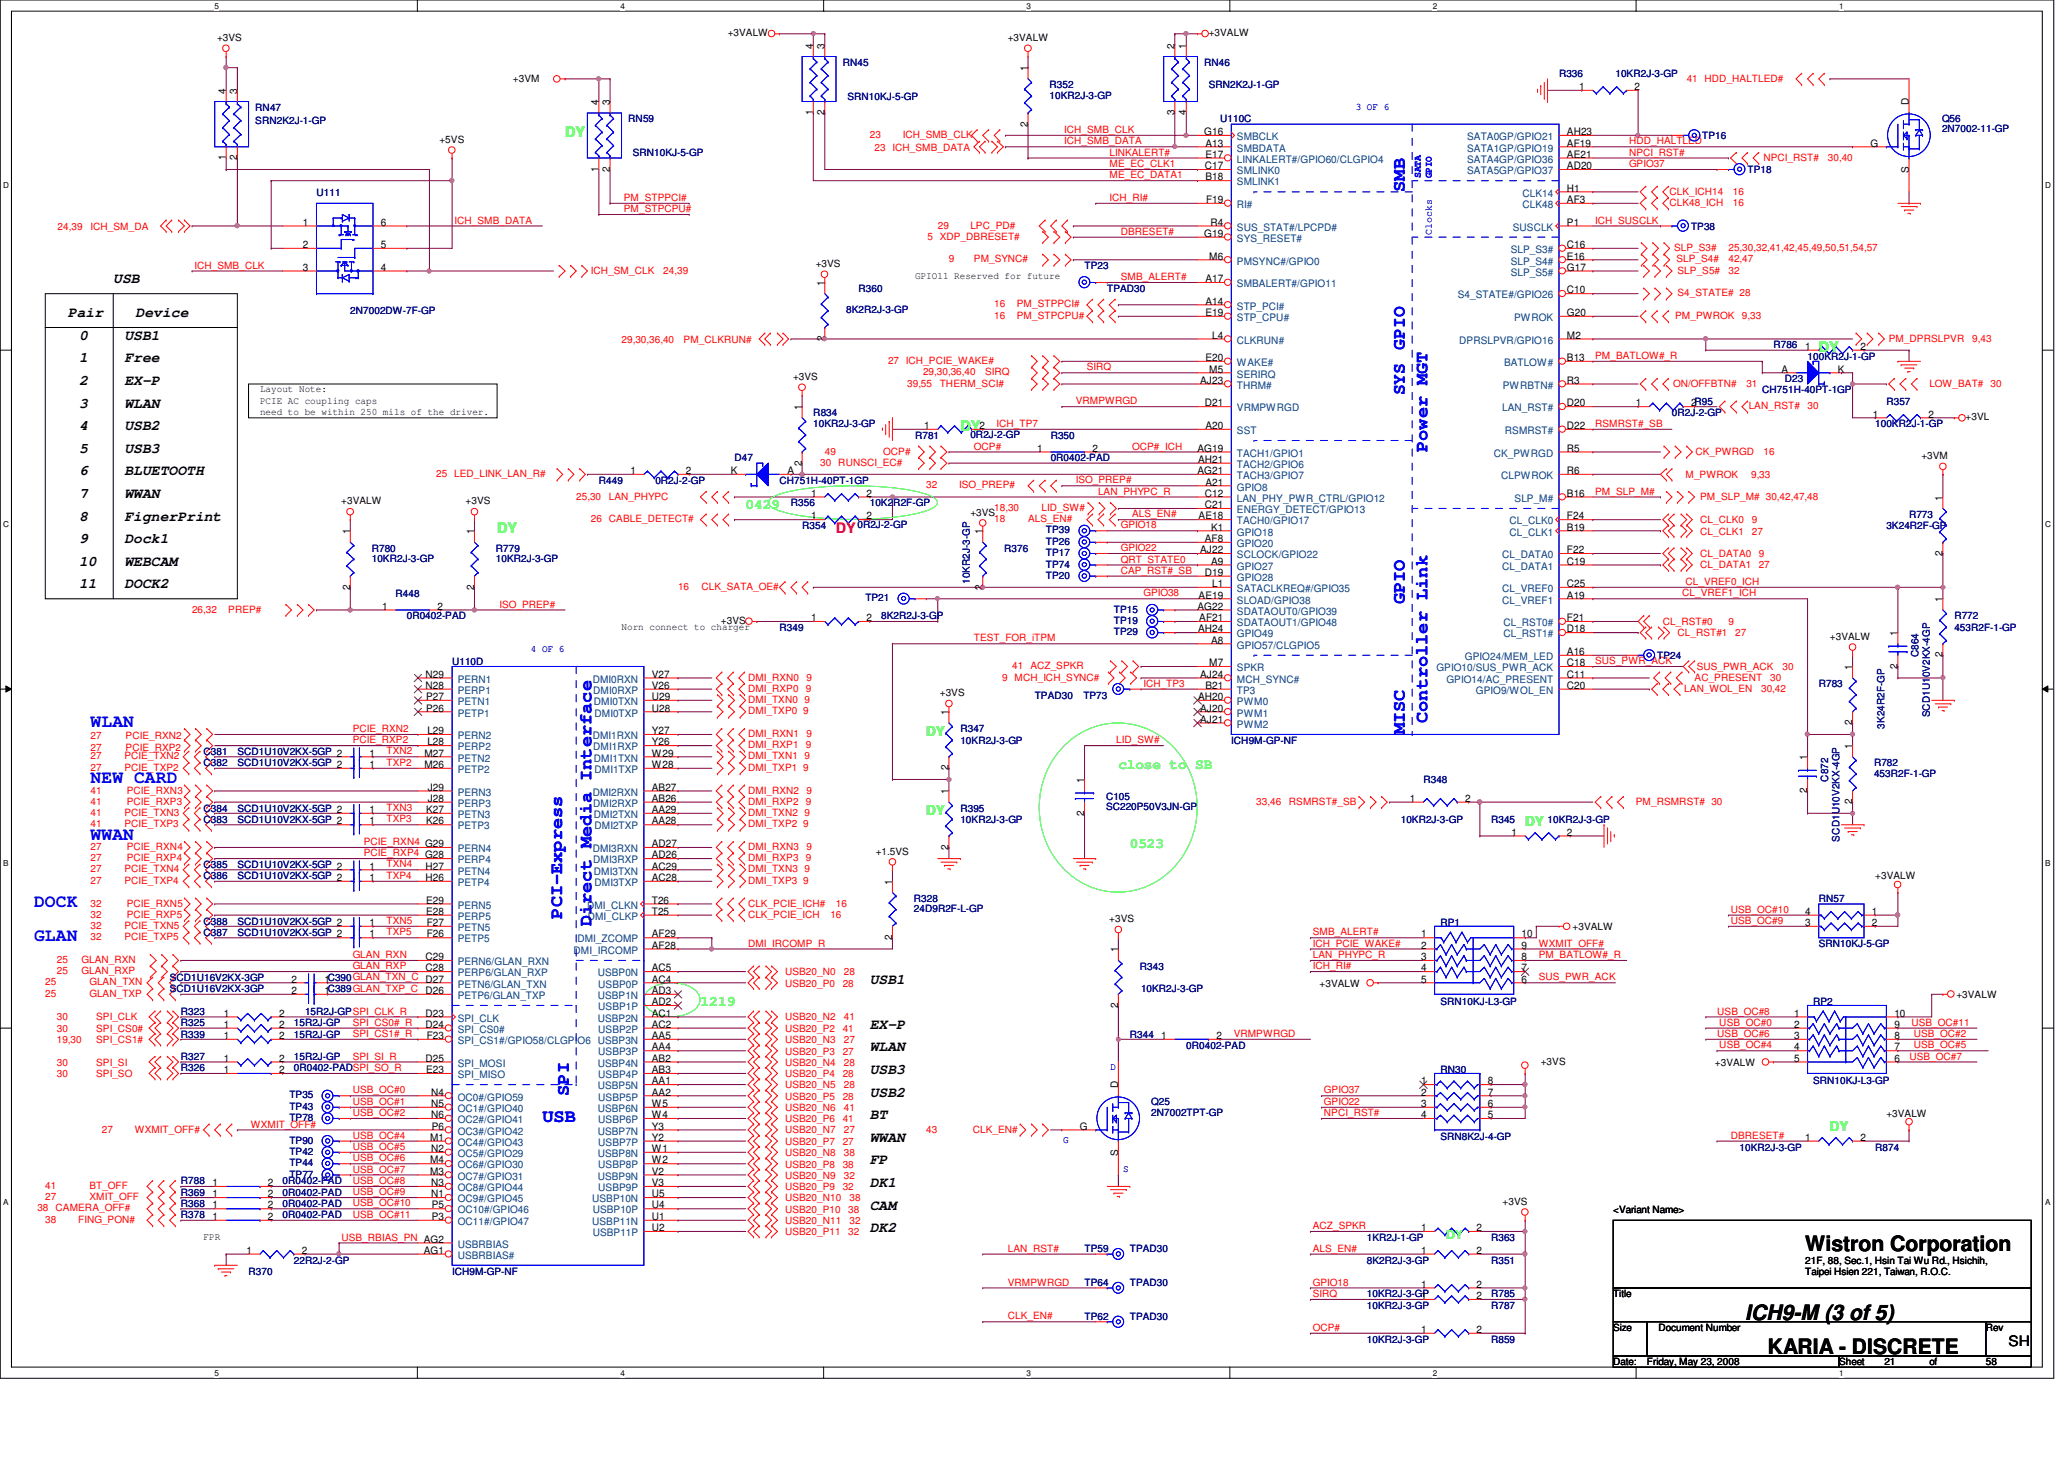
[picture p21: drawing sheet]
<svg xmlns="http://www.w3.org/2000/svg" width="297mm" height="210mm" viewBox="0 0 297 210" stroke-linecap="round" stroke-linejoin="round" font-family="sans-serif">
<defs><g id="words">
<g font-size="3">
<text x="259.8" y="180">Wistron Corporation</text>
<text x="251.2" y="189.9">ICH9-M (3 of5)</text>
<text x="254.4" y="194.8">KARIA - DISCRETE</text>
</g>
<g font-size="2.6" fill="#00f">
<text x="202.2" y="27.6" transform="rotate(-90 202.2 27.6)">SMB</text>
<text x="202.2" y="50.4" transform="rotate(-90 202.2 50.4)">GPIO</text>
<text x="202.2" y="56.9" transform="rotate(-90 202.2 56.9)">SYS</text>
<text x="205.4" y="65" transform="rotate(-90 205.4 65)">Power MGT</text>
<text x="202.2" y="87" transform="rotate(-90 202.2 87)">GPIO</text>
<text x="13" y="104.5">WLAN</text>
<text x="202.2" y="105.7" transform="rotate(-90 202.2 105.7)">MISC</text>
<text x="205.4" y="104" transform="rotate(-90 205.4 104)">Controller Link</text>
<text x="13" y="112.6">NEW CARD</text>
<text x="13" y="120.8">WWAN</text>
<text x="4.9" y="130.5">DOCK</text>
<text x="4.9" y="135.4">GLAN</text>
<text x="80.9" y="132.2" transform="rotate(-90 80.9 132.2)">PCI-Express</text>
<text x="85.1" y="133.3" transform="rotate(-90 85.1 133.3)">Direct Media Interface</text>
<text x="78.1" y="161.4">USB</text>
<text x="81.9" y="157.6" transform="rotate(-90 81.9 157.6)">S</text>
<text x="81.9" y="156" transform="rotate(-90 81.9 156)">PI</text>
</g>
<g font-size="2.1" fill="#0f0">
<text x="81.3" y="19.8">DY</text>
<text x="261.7" y="50.7">DY</text>
<text x="138.2" y="62">DY</text>
<text x="107.3" y="73.2">0429</text>
<text x="160.9" y="110.6">close to SB</text>
<text x="162.6" y="122">0523</text>
<text x="100.8" y="144.7">1219</text>
</g>
<g font-size="2.1">
<text x="16.3" y="40.7">USB</text>
<text x="9.8" y="45.6">Pair</text>
<text x="19.5" y="45.6">Device</text>
<text x="11.4" y="48.9">0</text>
<text x="11.4" y="52.1">1</text>
<text x="17.9" y="52.1">Free</text>
<text x="17.9" y="48.9">USB1</text>
<text x="11.4" y="55.4">2</text>
<text x="11.4" y="58.6">3</text>
<text x="17.9" y="58.6">WLAN</text>
<text x="17.9" y="55.4">EX-P</text>
<text x="11.4" y="61.8">4</text>
<text x="11.4" y="65.1">5</text>
<text x="17.9" y="61.8">USB2</text>
<text x="17.9" y="65.1">USB3</text>
<text x="11.4" y="68.4">6</text>
<text x="11.4" y="71.6">7</text>
<text x="17.9" y="68.4">BLUETOOTH</text>
<text x="17.9" y="71.6">WWAN</text>
<text x="11.4" y="74.9">8</text>
<text x="17.9" y="74.9">FignerPrint</text>
<text x="11.4" y="78.1">9</text>
<text x="11.4" y="81.4">10</text>
<text x="17.9" y="81.4">WEBCAM</text>
<text x="17.9" y="78.1">Dock1</text>
<text x="11.4" y="84.6">11</text>
<text x="17.9" y="84.6">DOCK2</text>
<text x="125.2" y="141.5">USB1</text>
<text x="125.2" y="148">EX-P</text>
<text x="125.2" y="151.3">WLAN</text>
<text x="125.2" y="154.5">USB3</text>
<text x="125.2" y="157.8">USB2</text>
<text x="125.2" y="161">BT</text>
<text x="125.2" y="164.3">WWAN</text>
<text x="125.2" y="167.5">FP</text>
<text x="125.2" y="170.8">DK1</text>
<text x="125.2" y="177.3">DK2</text>
<text x="125.2" y="174">CAM</text>
<text x="289" y="193.7">SH</text>
</g>
<text font-size="2.1" fill="#00ff3f" x="71.5" y="76.7">DY</text>
<text font-size="2.1" fill="#ff007f" x="120.3" y="76.7">DY</text>
<g font-size="1.9" fill="#0f0">
<text x="133.3" y="105.8">DY</text>
<text x="133.3" y="117.2">DY</text>
<text x="219.5" y="118.8">DY</text>
<text x="263.4" y="162.7">DY</text>
</g>
<text font-size="1.8" fill="#00ff3f" x="208.1" y="178.2">DY</text>
<g font-size="1.5">
<text x="117" y="7" transform="rotate(-90 117 7)">4</text>
<text x="118.7" y="7" transform="rotate(-90 118.7 7)">3</text>
<text x="147.9" y="10.2" transform="rotate(-90 147.9 10.2)">1</text>
<text x="169" y="7" transform="rotate(-90 169 7)">2</text>
<text x="170.7" y="7" transform="rotate(-90 170.7 7)">1</text>
<text x="32.5" y="13.5" transform="rotate(-90 32.5 13.5)">4</text>
<text x="34.1" y="13.5" transform="rotate(-90 34.1 13.5)">3</text>
<text x="86.1" y="15.1" transform="rotate(-90 86.1 15.1)">4</text>
<text x="87.8" y="15.1" transform="rotate(-90 87.8 15.1)">3</text>
<text x="117" y="16.6" transform="rotate(-90 117 16.6)">1</text>
<text x="118.7" y="16.6" transform="rotate(-90 118.7 16.6)">2</text>
<text x="169" y="16.6" transform="rotate(-90 169 16.6)">3</text>
<text x="170.7" y="16.6" transform="rotate(-90 170.7 16.6)">4</text>
<text x="227.3" y="13">1</text>
<text x="235.2" y="13">2</text>
<text x="274.7" y="15.1" transform="rotate(-90 274.7 15.1)">D</text>
<text x="32.5" y="23.1" transform="rotate(-90 32.5 23.1)">1</text>
<text x="34.1" y="23.1" transform="rotate(-90 34.1 23.1)">2</text>
<text x="147.9" y="18.2" transform="rotate(-90 147.9 18.2)">2</text>
<text x="173.3" y="19.4">G16</text>
<text x="173.5" y="21.1">A13</text>
<text x="173.5" y="22.7">E17</text>
<text x="225.5" y="19.4">AH23</text>
<text x="225.5" y="21.1">AF19</text>
<text x="225.5" y="22.7">AE21</text>
<text x="269.2" y="21.1">G</text>
<text x="86.1" y="24.7" transform="rotate(-90 86.1 24.7)">1</text>
<text x="87.8" y="24.7" transform="rotate(-90 87.8 24.7)">2</text>
<text x="173.4" y="24.3">C17</text>
<text x="173.5" y="26">B18</text>
<text x="173.6" y="29.2">F19</text>
<text x="225.5" y="24.3">AD20</text>
<text x="225.5" y="27.6">H1</text>
<text x="225.5" y="29.2">AF3</text>
<text x="274.7" y="24.8" transform="rotate(-90 274.7 24.8)">S</text>
<text x="43.6" y="32.5">1</text>
<text x="43.6" y="35.7">2</text>
<text x="54.8" y="35.7">5</text>
<text x="54.8" y="32.5">6</text>
<text x="173.3" y="34.1">G19</text>
<text x="174.2" y="32.5">R4</text>
<text x="225.5" y="32.5">P1</text>
<text x="225.5" y="35.7">C16</text>
<text x="43.6" y="38.9">3</text>
<text x="54.8" y="38.9">4</text>
<text x="118.7" y="41.1" transform="rotate(-90 118.7 41.1)">1</text>
<text x="173.5" y="40.6">A17</text>
<text x="174" y="37.3">M6</text>
<text x="225.5" y="37.3">E16</text>
<text x="225.5" y="38.9">G17</text>
<text x="173.5" y="43.8">A14</text>
<text x="173.5" y="45.5">E19</text>
<text x="225.5" y="45.5">G20</text>
<text x="225.5" y="42.2">C10</text>
<text x="118.7" y="49.1" transform="rotate(-90 118.7 49.1)">2</text>
<text x="173.5" y="51.9">E20</text>
<text x="174" y="53.6">M5</text>
<text x="174.5" y="48.7">L4</text>
<text x="225.5" y="48.7">M2</text>
<text x="225.5" y="51.9">B13</text>
<text x="256.4" y="53.6">A</text>
<text x="259.8" y="50.3">1</text>
<text x="264.5" y="53.6">K</text>
<text x="267.8" y="50.3">2</text>
<text x="115.4" y="59" transform="rotate(-90 115.4 59)">1</text>
<text x="172.7" y="55.2">AJ23</text>
<text x="173.4" y="58.5">D21</text>
<text x="225.5" y="55.2">R3</text>
<text x="225.5" y="58.5">D20</text>
<text x="235.4" y="58.5">1</text>
<text x="243.4" y="58.5">2R95</text>
<text x="133" y="61.7">1</text>
<text x="141" y="61.7">2</text>
<text x="149.3" y="65">1</text>
<text x="157.2" y="65">2</text>
<text x="172.3" y="65">AG19</text>
<text x="173.5" y="61.7">A20</text>
<text x="225.5" y="61.7">D22</text>
<text x="225.5" y="65">R5</text>
<text x="269.5" y="60.1">1</text>
<text x="277.5" y="60.1">2</text>
<text x="90.7" y="68.2">1</text>
<text x="98.7" y="68.2">2</text>
<text x="105.2" y="68.2">K</text>
<text x="113.3" y="68.2">A</text>
<text x="115.4" y="67" transform="rotate(-90 115.4 67)">2</text>
<text x="116.8" y="71.5">1</text>
<text x="124.7" y="71.5">2</text>
<text x="172.3" y="68.2">AG21</text>
<text x="172.4" y="66.6">AH21</text>
<text x="173.4" y="71.5">C12</text>
<text x="173.5" y="69.8">A21</text>
<text x="225.5" y="68.2">R6</text>
<text x="225.5" y="71.5">B16</text>
<text x="50.4" y="76.9" transform="rotate(-90 50.4 76.9)">1</text>
<text x="68.2" y="76.9" transform="rotate(-90 68.2 76.9)">1</text>
<text x="116.8" y="74.7">1</text>
<text x="124.7" y="74.7">2</text>
<text x="141.4" y="76.9" transform="rotate(-90 141.4 76.9)">1</text>
<text x="172.5" y="74.7">AE18</text>
<text x="173.4" y="78">AF8</text>
<text x="173.4" y="73.1">C21</text>
<text x="174.3" y="76.3">K1</text>
<text x="225.5" y="74.7">F24</text>
<text x="225.5" y="76.3">B19</text>
<text x="279.6" y="72" transform="rotate(-90 279.6 72)">1</text>
<text x="172.7" y="79.6">AJ22</text>
<text x="173.4" y="82.8">D19</text>
<text x="174.3" y="81.2">A9</text>
<text x="225.5" y="79.6">F22</text>
<text x="225.5" y="81.2">C19</text>
<text x="279.6" y="80" transform="rotate(-90 279.6 80)">2</text>
<text x="50.4" y="84.8" transform="rotate(-90 50.4 84.8)">2</text>
<text x="55" y="87.7">1</text>
<text x="62.9" y="87.7">2</text>
<text x="68.2" y="84.8" transform="rotate(-90 68.2 84.8)">2</text>
<text x="116.8" y="89.4">1</text>
<text x="124.7" y="89.4">2</text>
<text x="141.4" y="84.8" transform="rotate(-90 141.4 84.8)">2</text>
<text x="172.3" y="87.7">AG22</text>
<text x="172.5" y="86.1">AE19</text>
<text x="172.6" y="89.4">AF21</text>
<text x="174.5" y="84.5">L1</text>
<text x="225.5" y="84.5">C25</text>
<text x="225.5" y="86.1">A19</text>
<text x="225.5" y="89.4">F21</text>
<text x="279.6" y="86.6" transform="rotate(-90 279.6 86.6)">1</text>
<text x="172.4" y="91">AH24</text>
<text x="174" y="95.8">M7</text>
<text x="174.3" y="92.6">A8</text>
<text x="225.5" y="95.8">C18</text>
<text x="225.5" y="94.2">A16</text>
<text x="225.5" y="91">D18</text>
<text x="273.1" y="91.5" transform="rotate(-90 273.1 91.5)">1</text>
<text x="279.6" y="94.6" transform="rotate(-90 279.6 94.6)">2</text>
<text x="61.3" y="97.5">N29</text>
<text x="61.3" y="99.1">N28</text>
<text x="61.3" y="100.7">P27</text>
<text x="93.8" y="97.5">V27</text>
<text x="93.8" y="99.1">V26</text>
<text x="93.8" y="100.7">U29</text>
<text x="172.4" y="100.7">AH20</text>
<text x="172.7" y="97.5">AJ24</text>
<text x="173.5" y="99.1">B21</text>
<text x="225.5" y="99.1">C20</text>
<text x="225.5" y="97.5">C11</text>
<text x="266.6" y="96.4" transform="rotate(-90 266.6 96.4)">1</text>
<text x="273.1" y="96.2" transform="rotate(-90 273.1 96.2)">2</text>
<text x="61.3" y="102.4">P26</text>
<text x="61.5" y="105.6">L29</text>
<text x="61.5" y="107.2">L28</text>
<text x="93.8" y="102.4">U28</text>
<text x="93.8" y="105.6">Y27</text>
<text x="93.8" y="107.2">Y26</text>
<text x="136.5" y="102.9" transform="rotate(-90 136.5 102.9)">1</text>
<text x="172.7" y="104">AJ21</text>
<text x="172.7" y="102.4">AJ20</text>
<text x="266.6" y="107.7" transform="rotate(-90 266.6 107.7)">1</text>
<text x="266.6" y="104.4" transform="rotate(-90 266.6 104.4)">2</text>
<text x="53.2" y="108.8">1</text>
<text x="53.2" y="110.5">1</text>
<text x="61.1" y="108.8">M27</text>
<text x="61.1" y="110.5">M26</text>
<text x="61.5" y="113.7">J29</text>
<text x="93.8" y="108.8">W29</text>
<text x="93.8" y="110.5">W28</text>
<text x="93.8" y="113.7">AB27</text>
<text x="136.5" y="110.8" transform="rotate(-90 136.5 110.8)">2</text>
<text x="156" y="112.6" transform="rotate(-90 156 112.6)">1</text>
<text x="260.1" y="109.4" transform="rotate(-90 260.1 109.4)">1</text>
<text x="53.2" y="117">1</text>
<text x="53.2" y="118.6">1</text>
<text x="61.3" y="117">K27</text>
<text x="61.3" y="118.6">K26</text>
<text x="61.5" y="115.4">J28</text>
<text x="93.8" y="115.4">AB26</text>
<text x="93.8" y="117">AA29</text>
<text x="93.8" y="118.6">AA28</text>
<text x="136.5" y="114.3" transform="rotate(-90 136.5 114.3)">1</text>
<text x="156" y="117.3" transform="rotate(-90 156 117.3)">2</text>
<text x="202.9" y="115.4">1</text>
<text x="210.9" y="115.4">2</text>
<text x="260.1" y="114.1" transform="rotate(-90 260.1 114.1)">2</text>
<text x="266.6" y="115.7" transform="rotate(-90 266.6 115.7)">2</text>
<text x="53.2" y="125.1">1</text>
<text x="61.3" y="125.1">H27</text>
<text x="93.8" y="121.9">AD27</text>
<text x="93.8" y="123.5">AD26</text>
<text x="93.8" y="125.1">AC29</text>
<text x="136.5" y="122.2" transform="rotate(-90 136.5 122.2)">2</text>
<text x="217.5" y="120.2">1</text>
<text x="225.5" y="120.2">2</text>
<text x="53.2" y="126.7">1</text>
<text x="61.3" y="126.7">H26</text>
<text x="61.3" y="130">E29</text>
<text x="61.3" y="131.6">E28</text>
<text x="93.8" y="126.7">AC28</text>
<text x="93.8" y="130">T26</text>
<text x="93.8" y="131.6">T25</text>
<text x="128.4" y="127.3" transform="rotate(-90 128.4 127.3)">1</text>
<text x="259.8" y="131.6">4</text>
<text x="269.4" y="131.6">1</text>
<text x="53.2" y="134.9">1</text>
<text x="53.2" y="133.2">1</text>
<text x="61.4" y="133.2">F27</text>
<text x="61.4" y="134.9">F26</text>
<text x="93.8" y="134.9">AF29</text>
<text x="93.8" y="136.5">AF28</text>
<text x="128.4" y="135.2" transform="rotate(-90 128.4 135.2)">2</text>
<text x="160.9" y="137" transform="rotate(-90 160.9 137)">1</text>
<text x="204.5" y="134.9">1</text>
<text x="204.5" y="136.5">2</text>
<text x="219" y="136.5">9</text>
<text x="219" y="134.9">10</text>
<text x="259.8" y="133.2">3</text>
<text x="269.4" y="133.2">2</text>
<text x="41.9" y="141.4">2</text>
<text x="41.9" y="143">2</text>
<text x="46.7" y="141.4">1C390GLAN_TXN_C D27</text>
<text x="46.7" y="143">1C389GLAN_TXP_C</text>
<text x="61.3" y="138.1">C29</text>
<text x="61.3" y="139.7">C28</text>
<text x="61.3" y="143">D26</text>
<text x="93.8" y="139.7">AC5</text>
<text x="93.8" y="141.4">AC4</text>
<text x="93.8" y="143">AD3</text>
<text x="204.5" y="138.1">3</text>
<text x="204.5" y="139.7">4</text>
<text x="204.5" y="141.4">5</text>
<text x="219" y="141.4">6</text>
<text x="219" y="139.7">7</text>
<text x="219" y="138.1">8</text>
<text x="32.2" y="147.9">1</text>
<text x="32.2" y="149.5">1</text>
<text x="32.2" y="146.3">1</text>
<text x="40.2" y="147.9">2</text>
<text x="40.2" y="149.5">2</text>
<text x="40.2" y="146.3">2</text>
<text x="61.3" y="146.3">D23</text>
<text x="61.3" y="147.9">D24</text>
<text x="61.4" y="149.5">F23</text>
<text x="93.8" y="144.6">AD2</text>
<text x="93.8" y="146.3">AC1</text>
<text x="93.8" y="147.9">AC2</text>
<text x="93.8" y="149.5">AA5</text>
<text x="160.9" y="145" transform="rotate(-90 160.9 145)">2</text>
<text x="167.1" y="149.5">1</text>
<text x="175.1" y="149.5">2</text>
<text x="258.2" y="146.3">1</text>
<text x="258.2" y="147.9">2</text>
<text x="258.2" y="149.5">3</text>
<text x="272.6" y="149.5">8</text>
<text x="272.6" y="147.9">9</text>
<text x="272.6" y="146.3">10</text>
<text x="32.2" y="152.7">1</text>
<text x="32.2" y="154.4">1</text>
<text x="40.2" y="152.7">2</text>
<text x="40.2" y="154.4">2</text>
<text x="61.3" y="152.7">D25</text>
<text x="61.3" y="154.4">E23</text>
<text x="93.8" y="151.1">AA4</text>
<text x="93.8" y="152.7">AB2</text>
<text x="93.8" y="154.4">AB3</text>
<text x="93.8" y="156">AA1</text>
<text x="204.5" y="156">1</text>
<text x="214.1" y="156">8</text>
<text x="258.2" y="151.1">4</text>
<text x="258.2" y="152.7">5</text>
<text x="272.6" y="152.7">6</text>
<text x="272.6" y="151.1">7</text>
<text x="62.1" y="157.6">N4</text>
<text x="62.1" y="159.3">N5</text>
<text x="62.1" y="160.9">N6</text>
<text x="93.8" y="157.6">AA2</text>
<text x="93.8" y="159.3">W5</text>
<text x="93.8" y="160.9">W4</text>
<text x="160.9" y="156.5" transform="rotate(-90 160.9 156.5)">D</text>
<text x="204.5" y="157.6">2</text>
<text x="204.5" y="159.3">3</text>
<text x="204.5" y="160.9">4</text>
<text x="214.1" y="160.9">5</text>
<text x="214.1" y="159.3">6</text>
<text x="214.1" y="157.6">7</text>
<text x="61.9" y="164.1">M1</text>
<text x="61.9" y="167.4">M4</text>
<text x="62.1" y="165.7">N2</text>
<text x="62.1" y="162.5">P6</text>
<text x="93.8" y="162.5">Y3</text>
<text x="93.8" y="164.1">Y2</text>
<text x="93.8" y="167.4">W2</text>
<text x="93.8" y="165.7">W1</text>
<text x="155.4" y="162.5">G</text>
<text x="160.9" y="166.3" transform="rotate(-90 160.9 166.3)">S</text>
<text x="259.8" y="164.1">1</text>
<text x="267.8" y="164.1">2</text>
<text x="30.6" y="173.9">1</text>
<text x="30.6" y="172.3">1</text>
<text x="30.6" y="170.6">1</text>
<text x="38.6" y="173.9">2</text>
<text x="38.6" y="172.3">2</text>
<text x="38.6" y="170.6">2</text>
<text x="61.9" y="169">M3</text>
<text x="62.1" y="170.6">N3</text>
<text x="62.1" y="172.3">N1</text>
<text x="62.1" y="173.9">P5</text>
<text x="93.8" y="169">V2</text>
<text x="93.8" y="170.6">V3</text>
<text x="93.8" y="172.3">U5</text>
<text x="93.8" y="173.9">U4</text>
<text x="30.6" y="175.5">1</text>
<text x="38.6" y="175.5">2</text>
<text x="62.1" y="175.5">P3</text>
<text x="93.8" y="175.5">U1</text>
<text x="93.8" y="177.1">U2</text>
<text x="204.5" y="177.1">1</text>
<text x="212.5" y="177.1">2</text>
<text x="35.5" y="180.4">1</text>
<text x="43.4" y="180.4">2</text>
<text x="61" y="180.4">AG1</text>
<text x="204.5" y="180.4">1</text>
<text x="204.5" y="185.3">1</text>
<text x="212.5" y="180.4">2</text>
<text x="212.5" y="185.3">2</text>
<text x="204.5" y="191.8">1</text>
<text x="212.5" y="191.8">2</text>
<text x="212.5" y="186.9">2</text>
</g>
<g font-size="1.5" fill="#003f7f">
<text x="178" y="20.2">SMBCLK</text>
<text x="178" y="21.8">SMBDATA</text>
<text x="178" y="23.4">LINKALERT#/GPIO60/CLGPIO4</text>
<text x="211.2" y="20.2">SATA0GP/GPIO21</text>
<text x="211.2" y="21.8">SATA1GP/GPIO19</text>
<text x="211.2" y="23.4">SATA4GP/GPIO36</text>
<text x="178" y="25.1">SMLINK0</text>
<text x="178" y="26.7">SMLINK1</text>
<text x="178" y="29.9">RI#</text>
<text x="211.2" y="25.1">SATA5GP/GPIO37</text>
<text x="219.1" y="28.3">CLK14</text>
<text x="219.1" y="29.9">CLK48</text>
<text x="178" y="33.2">SUS_STAT#/LPCPD#</text>
<text x="178" y="34.8">SYS_RESET#</text>
<text x="217.7" y="33.2">SUSCLK</text>
<text x="178" y="38.1">PMSYNC#/GPIO0</text>
<text x="178" y="41.3">SMBALERT#/GPIO11</text>
<text x="217.4" y="36.4">SLP_S3#</text>
<text x="217.4" y="38.1">SLP_S4#</text>
<text x="217.4" y="39.7">SLP_S5#</text>
<text x="178" y="44.5">STP_PCI#</text>
<text x="178" y="46.2">STP_CPU#</text>
<text x="209.8" y="42.9">S4_STATE#/GPIO26</text>
<text x="217.9" y="46.2">PWROK</text>
<text x="178" y="49.4">CLKRUN#</text>
<text x="178" y="52.7">WAKE#</text>
<text x="210" y="49.4">DPRSLPVR/GPIO16</text>
<text x="216.4" y="52.7">BATLOW#</text>
<text x="178" y="54.3">SERIRQ</text>
<text x="178" y="55.9">THRM#</text>
<text x="178" y="59.2">VRMPWRGD</text>
<text x="216.2" y="59.2">LAN_RST#</text>
<text x="216.3" y="55.9">PWRBTN#</text>
<text x="178" y="65.7">TACH1/GPIO1</text>
<text x="178" y="62.4">SST</text>
<text x="215" y="65.7">CK_PWRGD</text>
<text x="216.6" y="62.4">RSMRST#</text>
<text x="178" y="67.3">TACH2/GPIO6</text>
<text x="178" y="68.9">TACH3/GPIO7</text>
<text x="178" y="70.6">GPIO8</text>
<text x="216" y="68.9">CLPWROK</text>
<text x="178" y="72.2">LAN_PHY_PWR_CTRL/GPIO12</text>
<text x="178" y="75.4">TACH0/GPIO17</text>
<text x="178" y="77">GPIO18</text>
<text x="178" y="73.8">ENERGY_DETECT/GPIO13</text>
<text x="217.3" y="75.4">CL_CLK0</text>
<text x="217.3" y="77">CL_CLK1</text>
<text x="218" y="72.2">SLP_M#</text>
<text x="178" y="80.3">SCLOCK/GPIO22</text>
<text x="178" y="82">GPIO27</text>
<text x="178" y="83.6">GPIO28</text>
<text x="178" y="78.7">GPIO20</text>
<text x="216.2" y="80.3">CL_DATA0</text>
<text x="216.2" y="82">CL_DATA1</text>
<text x="178" y="85.2">SATACLKREQ#/GPIO35</text>
<text x="178" y="86.8">SLOAD/GPIO38</text>
<text x="178" y="88.4">SDATAOUT0/GPIO39</text>
<text x="216.2" y="85.2">CL_VREF0</text>
<text x="216.2" y="86.8">CL_VREF1</text>
<text x="178" y="90.1">SDATAOUT1/GPIO48</text>
<text x="178" y="91.7">GPIO49</text>
<text x="178" y="93.3">GPIO57/CLGPIO5</text>
<text x="210.8" y="95">GPIO24/MEM_LED</text>
<text x="216.4" y="90.1">CL_RST0#</text>
<text x="216.4" y="91.7">CL_RST1#</text>
<text x="65.9" y="98.2">PERN1</text>
<text x="65.9" y="99.8">PERP1</text>
<text x="65.9" y="101.4">PETN1</text>
<text x="85.3" y="98.2">DMI0RXN</text>
<text x="85.4" y="99.8">DMI0RXP</text>
<text x="85.5" y="101.4">DMI0TXN</text>
<text x="178" y="96.6">SPKR</text>
<text x="178" y="99.8">TP3</text>
<text x="178" y="101.4">PWM0</text>
<text x="178" y="98.2">MCH_SYNC#</text>
<text x="206.7" y="96.6">GPIO10/SUS_PWR_ACK</text>
<text x="208.1" y="98.2">GPIO14/AC_PRESENT</text>
<text x="212.4" y="99.8">GPIO9/WOL_EN</text>
<text x="65.9" y="103.1">PETP1</text>
<text x="65.9" y="106.3">PERN2</text>
<text x="65.9" y="107.9">PERP2</text>
<text x="85.3" y="106.3">DMI1RXN</text>
<text x="85.4" y="107.9">DMI1RXP</text>
<text x="85.6" y="103.1">DMI0TXP</text>
<text x="178" y="104.7">PWM2</text>
<text x="178" y="103.1">PWM1</text>
<text x="65.9" y="109.6">PETN2</text>
<text x="65.9" y="111.2">PETP2</text>
<text x="85.5" y="109.6">DMI1TXN</text>
<text x="85.6" y="111.2">DMI1TXP</text>
<text x="65.9" y="114.5">PERN3</text>
<text x="65.9" y="116.1">PERP3</text>
<text x="65.9" y="117.7">PETN3</text>
<text x="65.9" y="119.3">PETP3</text>
<text x="85.3" y="114.5">DMI2RXN</text>
<text x="85.4" y="116.1">DMI2RXP</text>
<text x="85.5" y="117.7">DMI2TXN</text>
<text x="85.6" y="119.3">DMI2TXP</text>
<text x="65.9" y="122.6">PERN4</text>
<text x="65.9" y="124.2">PERP4</text>
<text x="65.9" y="125.8">PETN4</text>
<text x="85.3" y="122.6">DMI3RXN</text>
<text x="85.4" y="124.2">DMI3RXP</text>
<text x="85.5" y="125.8">DMI3TXN</text>
<text x="65.9" y="127.5">PETP4</text>
<text x="65.9" y="130.7">PERN5</text>
<text x="84.5" y="130.7">DMI_CLKN</text>
<text x="85.6" y="127.5">DMI3TXP</text>
<text x="65.9" y="132.3">PERP5</text>
<text x="65.9" y="133.9">PETN5</text>
<text x="65.9" y="135.6">PETP5</text>
<text x="82.5" y="137.2">DMI_IRCOMP</text>
<text x="83.1" y="135.6">DMI_ZCOMP</text>
<text x="84.6" y="132.3">DMI_CLKP</text>
<text x="65.9" y="138.9">PERN6/GLAN_RXN</text>
<text x="65.9" y="140.5">PERP6/GLAN_RXP</text>
<text x="65.9" y="142.1">PETN6/GLAN_TXN</text>
<text x="65.9" y="143.7">PETP6/GLAN_TXP</text>
<text x="86" y="140.5">USBP0N</text>
<text x="86" y="143.7">USBP1N</text>
<text x="86.1" y="142.1">USBP0P</text>
<text x="65.9" y="147">SPI_CLK</text>
<text x="65.9" y="148.6">SPI_CS0#</text>
<text x="86" y="147">USBP2N</text>
<text x="86.1" y="145.3">USBP1P</text>
<text x="86.1" y="148.6">USBP2P</text>
<text x="65.9" y="150.2">SPI_CS1#/GPIO58/CLGPI</text>
<text x="65.9" y="153.5">SPI_MOSI</text>
<text x="65.9" y="155.1">SPI_MISO</text>
<text x="83.1" y="150.2">O6 USBP3N</text>
<text x="86" y="153.5">USBP4N</text>
<text x="86.1" y="151.8">USBP3P</text>
<text x="86.1" y="155.1">USBP4P</text>
<text x="65.9" y="158.3">OC0#/GPIO59</text>
<text x="65.9" y="160">OC1#/GPIO40</text>
<text x="65.9" y="161.6">OC2#/GPIO41</text>
<text x="86" y="156.7">USBP5N</text>
<text x="86" y="160">USBP6N</text>
<text x="86.1" y="158.3">USBP5P</text>
<text x="86.1" y="161.6">USBP6P</text>
<text x="65.9" y="163.2">OC3#/GPIO42</text>
<text x="65.9" y="164.8">OC4#/GPIO43</text>
<text x="65.9" y="166.5">OC5#/GPIO29</text>
<text x="86" y="163.2">USBP7N</text>
<text x="86" y="166.5">USBP8N</text>
<text x="86.1" y="164.8">USBP7P</text>
<text x="65.9" y="168.1">OC6#/GPIO30</text>
<text x="65.9" y="169.7">OC7#/GPIO31</text>
<text x="65.9" y="171.4">OC8#/GPIO44</text>
<text x="65.9" y="173">OC9#/GPIO45</text>
<text x="85.2" y="173">USBP10N</text>
<text x="86" y="169.7">USBP9N</text>
<text x="86.1" y="168.1">USBP8P</text>
<text x="86.1" y="171.4">USBP9P</text>
<text x="65.9" y="179.5">USBRBIAS</text>
<text x="65.9" y="174.6">OC10#/GPIO46</text>
<text x="65.9" y="176.2">OC11#/GPIO47</text>
<text x="85.2" y="176.2">USBP11N</text>
<text x="85.3" y="174.6">USBP10P</text>
<text x="85.3" y="177.8">USBP11P</text>
<text x="65.9" y="181.1">USBRBIAS#</text>
</g>
<g font-size="1.4">
<text x="31.2" y="5.9">+3VS</text>
<text x="104.7" y="5.2">+3VALW</text>
<text x="145" y="5.9">+3VALW</text>
<text x="173.9" y="5.2">+3VALW</text>
<text x="73.8" y="11.7">+3VM</text>
<text x="63.2" y="20.5">+5VS</text>
<text x="117.4" y="38.4">+3VS</text>
<text x="131.7" y="40.2">GPIO11 Reserved for future</text>
<text x="37.4" y="58.1">PCIE AC coupling caps</text>
<text x="37.4" y="56.4">Layout Note:</text>
<text x="37.4" y="59.7">need to be within 250 mils of the driver.</text>
<text x="114.1" y="54.7">+3VS</text>
<text x="282.9" y="60.5">+3VL</text>
<text x="276.5" y="66">+3VM</text>
<text x="49.1" y="72.6">+3VALW</text>
<text x="67" y="72.6">+3VS</text>
<text x="139.7" y="74.2">+3VS</text>
<text x="103.8" y="89.8">+3VS</text>
<text x="89.4" y="90.6">Norn connect to charger</text>
<text x="263.4" y="92">+3VALW</text>
<text x="135.3" y="100.2">+3VS</text>
<text x="126" y="122.9">+1.5VS</text>
<text x="269.9" y="126.5">+3VALW</text>
<text x="159.6" y="132.7">+3VS</text>
<text x="226.3" y="133.8">+3VALW</text>
<text x="189.9" y="141.9">+3VALW</text>
<text x="281.6" y="143.6">+3VALW</text>
<text x="221.7" y="153.2">+3VS</text>
<text x="246.8" y="153.3">+3VALW</text>
<text x="271.5" y="160.7">+3VALW</text>
<text x="216.2" y="173.3">+3VS</text>
<text x="29.3" y="178.4">FPR</text>
<text x="232.2" y="174.5">&lt;Variant Name&gt;</text>
<text x="259.8" y="181.8">21F, 88, Sec.1, Hsin Tai Wu Rd., Hsichih,</text>
<text x="259.8" y="183.5">Taipei Hsien 221, Taiwan, R.O.C.</text>
<text x="232.2" y="186.6">Title</text>
<text x="232.2" y="191.5">Size</text>
<text x="238.7" y="191.5">Document Number</text>
<text x="285.8" y="191.5">Rev</text>
<text x="232.2" y="196.4">Date:</text>
<text x="237" y="196.4">Friday, May 23, 2008</text>
<text x="264.7" y="196.4">Sheet</text>
<text x="271.2" y="196.4">21</text>
<text x="277.7" y="196.4">of</text>
<text x="285.8" y="196.4">58</text>
</g>
<g font-size="1.4" fill="#00007f">
<text x="121.3" y="9.5">RN45</text>
<text x="173.3" y="9.5">RN46</text>
<text x="224.4" y="11.1">R336</text>
<text x="232.5" y="11.1">10KR2J-3-GP</text>
<text x="36.7" y="17.9">SRN2K2J-1-GP</text>
<text x="36.7" y="16">RN47</text>
<text x="90.4" y="17.6">RN59</text>
<text x="122" y="14.4">SRN10KJ-5-GP</text>
<text x="151" y="12.7">R352</text>
<text x="151" y="14.2">10KR2J-3-GP</text>
<text x="173.9" y="12.7">SRN2K2J-1-GP</text>
<text x="175.6" y="17.6">U110C</text>
<text x="279.5" y="17.6">Q56</text>
<text x="91.1" y="22.5">SRN10KJ-5-GP</text>
<text x="245" y="20">TP16</text>
<text x="279.5" y="19">2N7002-11-GP</text>
<text x="45.5" y="28.2">U111</text>
<text x="251.5" y="24.9">TP18</text>
<text x="243.4" y="33">TP38</text>
<text x="123.6" y="42">R360</text>
<text x="156.1" y="38.7">TP23</text>
<text x="159.3" y="42">TPAD30</text>
<text x="50.4" y="45.2">2N7002DW-7F-GP</text>
<text x="121.8" y="45.1">8K2R2J-3-GP</text>
<text x="255.2" y="50.1">R786</text>
<text x="260.1" y="51.7">100KR2J-1-GP</text>
<text x="117" y="59.9">R834</text>
<text x="240.6" y="59.9">0R2J-2-GP</text>
<text x="243.9" y="58.3">R95</text>
<text x="253.6" y="56.6">CH751H-40PT-1GP</text>
<text x="256.9" y="55">D23</text>
<text x="271.5" y="58.3">R357</text>
<text x="117" y="61.5">10KR2J-3-GP</text>
<text x="131.7" y="63.1">R781</text>
<text x="139.7" y="62.9">0R2J-2-GP</text>
<text x="151.2" y="63.1">R350</text>
<text x="269.9" y="61.5">100KR2J-1-GP</text>
<text x="86.2" y="69.6">R449</text>
<text x="94.3" y="69.6">0R2J-2-GP</text>
<text x="105.7" y="66.4">D47</text>
<text x="112.2" y="69.6">CH751H-40PT-1GP</text>
<text x="151.2" y="66.4">0R0402-PAD</text>
<text x="113.8" y="72.9">R356</text>
<text x="115.4" y="76.1">R354</text>
<text x="123.4" y="75.9">0R2J-2-GP</text>
<text x="125.2" y="72.9">10K2</text>
<text x="128.6" y="72.9">R2F-GP</text>
<text x="150.5" y="76.8">TP39</text>
<text x="271.5" y="76.1">3K24R2F-GP</text>
<text x="274.7" y="74.5">R773</text>
<text x="53.5" y="79.4">R780</text>
<text x="53.5" y="80.8">10KR2J-3-GP</text>
<text x="71.4" y="79.4">R779</text>
<text x="71.4" y="80.8">10KR2J-3-GP</text>
<text x="144.5" y="79.4">R376</text>
<text x="150.5" y="78.4">TP26</text>
<text x="150.5" y="83.3">TP20</text>
<text x="150.5" y="80">TP17</text>
<text x="150.5" y="81.7">TP74</text>
<text x="56.9" y="85.9">R448</text>
<text x="58.5" y="89.1">0R0402-PAD</text>
<text x="124.5" y="86.5">TP21</text>
<text x="126.8" y="89.1">8K2R2J-3-GP</text>
<text x="139.6" y="84" transform="rotate(-90 139.6 84)">10KR2J-3-GP</text>
<text x="160.3" y="89.8">TP19</text>
<text x="160.3" y="88.1">TP15</text>
<text x="281.3" y="89.1">R772</text>
<text x="65.1" y="95.6">U110D</text>
<text x="112.2" y="90.8">R349</text>
<text x="160.3" y="91.4">TP29</text>
<text x="238.5" y="94.8">TP24</text>
<text x="276.1" y="94.6" transform="rotate(-90 276.1 94.6)">C864</text>
<text x="281.3" y="90.8">453R2F-1-GP</text>
<text x="148.9" y="100.5">TPAD30</text>
<text x="155.9" y="100.5">TP73</text>
<text x="261.7" y="98.9">R783</text>
<text x="277.7" y="97.5" transform="rotate(-90 277.7 97.5)">0V2KX-4GP</text>
<text x="138.2" y="105.4">R347</text>
<text x="138.2" y="107">10KR2J-3-GP</text>
<text x="177.2" y="107">ICH9M-GP-NF</text>
<text x="271.2" y="104.8" transform="rotate(-90 271.2 104.8)">3K24R2F-GP</text>
<text x="277.7" y="103.2" transform="rotate(-90 277.7 103.2)">SCD1U1</text>
<text x="29.3" y="108.6">C381</text>
<text x="29.3" y="110.2">C382</text>
<text x="34.2" y="108.6">SCD1U10V2KX-5GP 2</text>
<text x="34.2" y="110.2">SCD1U10V2KX-5GP 2</text>
<text x="204.8" y="112.7">R348</text>
<text x="263.1" y="112.5" transform="rotate(-90 263.1 112.5)">C872</text>
<text x="269.7" y="110.2">R782</text>
<text x="269.7" y="111.7">453R2F-1-GP</text>
<text x="29.3" y="116.8">C384</text>
<text x="29.3" y="118.4">C383</text>
<text x="34.2" y="116.8">SCD1U10V2KX-5GP 2</text>
<text x="34.2" y="118.4">SCD1U10V2KX-5GP 2</text>
<text x="138.2" y="116.8">R395</text>
<text x="138.2" y="118.4">10KR2J-3-GP</text>
<text x="159.2" y="115.1">C105</text>
<text x="159.2" y="116.6">SC220P50V3JN-GP</text>
<text x="201.6" y="118.4">10KR2J-3-GP</text>
<text x="214.6" y="118.4">R345</text>
<text x="222.7" y="118.4">10KR2J-3-GP</text>
<text x="29.3" y="124.9">C385</text>
<text x="34.2" y="124.9">SCD1U10V2KX-5GP 2</text>
<text x="264.7" y="121.1" transform="rotate(-90 264.7 121.1)">SCD1U10V2KX-4GP</text>
<text x="29.3" y="126.5">C386</text>
<text x="34.2" y="126.5">SCD1U10V2KX-5GP 2</text>
<text x="131.5" y="129.8">R328</text>
<text x="131.5" y="131.2">24D9R2F-L-GP</text>
<text x="261.7" y="129.8">RN57</text>
<text x="29.3" y="134.6">C387</text>
<text x="29.3" y="133">C388</text>
<text x="34.2" y="134.6">SCD1U10V2KX-5GP 2</text>
<text x="34.2" y="133">SCD1U10V2KX-5GP 2</text>
<text x="207.3" y="133.2">RP1</text>
<text x="261.7" y="136.3">SRN10KJ-5-GP</text>
<text x="24.4" y="141.1">SCD1U16V2KX-3GP</text>
<text x="24.4" y="142.7">SCD1U16V2KX-3GP</text>
<text x="164" y="139.5">R343</text>
<text x="164.2" y="142.7">10KR2J-3-GP</text>
<text x="26" y="147.7">R325</text>
<text x="26" y="149.3">R339</text>
<text x="26" y="146">R323</text>
<text x="42.3" y="147.7">15R2J-GP</text>
<text x="42.3" y="149.3">15R2J-GP</text>
<text x="43.9" y="146">15R2J-GPSPI_CLK_R</text>
<text x="162.6" y="149.3">R344</text>
<text x="207.3" y="144.6">SRN10KJ-L3-GP</text>
<text x="260.9" y="144.6">RP2</text>
<text x="26" y="152.5">R327</text>
<text x="26" y="154.1">R326</text>
<text x="42.3" y="152.5">15R2J-GP</text>
<text x="42.3" y="154.1">0R0402-PADSPI_SO_R</text>
<text x="170.7" y="150.9">0R0402-PAD</text>
<text x="207.3" y="154.3">RN30</text>
<text x="260.9" y="155.9">SRN10KJ-L3-GP</text>
<text x="41.7" y="161.3">TP78</text>
<text x="41.7" y="159.7">TP43</text>
<text x="41.7" y="158">TP35</text>
<text x="165.7" y="159">Q25</text>
<text x="165.7" y="160.5">2N7002TPT-GP</text>
<text x="41.7" y="166.2">TP42</text>
<text x="41.7" y="167.8">TP44</text>
<text x="41.7" y="164.5">TP90</text>
<text x="207.3" y="164">SRN8K2J-4-GP</text>
<text x="250.4" y="165.5">10KR2J-3-GP</text>
<text x="269.9" y="165.5">R874</text>
<text x="26" y="173.7">R368</text>
<text x="26" y="172">R369</text>
<text x="26" y="170.4">R788</text>
<text x="40.7" y="173.7">0R0402-PAD</text>
<text x="40.7" y="172">0R0402-PAD</text>
<text x="40.7" y="170.4">0R0402-PAD</text>
<text x="41.7" y="169.4">TP77</text>
<text x="26" y="175.3">R378</text>
<text x="40.7" y="175.3">0R0402-PAD</text>
<text x="196.7" y="178.5">1KR2J-1-GP</text>
<text x="214.6" y="178.5">R363</text>
<text x="35.8" y="183.4">R370</text>
<text x="42.3" y="181.8">22R2J-2-GP</text>
<text x="65.1" y="183.4">ICH9M-GP-NF</text>
<text x="156.1" y="180.2">TP59</text>
<text x="156.1" y="185">TP64</text>
<text x="162.6" y="180.2">TPAD30</text>
<text x="162.6" y="185">TPAD30</text>
<text x="196.7" y="181.8">8K2R2J-3-GP</text>
<text x="214.6" y="181.8">R351</text>
<text x="156.1" y="189.9">TP62</text>
<text x="162.6" y="189.9">TPAD30</text>
<text x="196.7" y="186.6">10KR2J-3-G1P</text>
<text x="196.7" y="186.6">10KR2J-3-GP</text>
<text x="196.7" y="188.3">10KR2J-3-GP</text>
<text x="214.6" y="188.3">R787</text>
<text x="214.6" y="186.6">R785</text>
<text x="196.7" y="193.2">10KR2J-3-GP</text>
<text x="214.6" y="193.2">R859</text>
</g>
<g font-size="1.4" fill="#f00">
<text x="242.7" y="11.7">41 HDD_HALTLED#</text>
<text x="125.2" y="19.9">23</text>
<text x="125.9" y="21.7">23 ICH_SMB_DATA</text>
<text x="129.9" y="19.9">ICH_SMB_CLK</text>
<text x="153.2" y="20.8">ICH_SMB_DATA</text>
<text x="153.2" y="19.1">ICH_SMB_CLK</text>
<text x="159.7" y="22.4">LINKALERT#</text>
<text x="234.4" y="22.4">NPCI_RST#</text>
<text x="234.4" y="20.8">HDD_HALTLED</text>
<text x="253.8" y="23.1">NPCI_RST#</text>
<text x="263.1" y="23.1">30,40</text>
<text x="89.8" y="28.9">PM_STPPCI#</text>
<text x="159.7" y="28.9">ICH_RI#</text>
<text x="159.7" y="24">ME_EC_CLK1</text>
<text x="159.7" y="25.7">ME_EC_DATA1</text>
<text x="234.4" y="24">GPIO37</text>
<text x="240.3" y="28">CLK_ICH14</text>
<text x="240.3" y="29.6">CLK48_ICH</text>
<text x="249.4" y="28">16</text>
<text x="249.4" y="29.6">16</text>
<text x="8.3" y="33">24,39</text>
<text x="13" y="33">ICH_SM_DA</text>
<text x="65.4" y="32.2">ICH_SMB_DATA</text>
<text x="89.8" y="30.5">PM_STPCPU#</text>
<text x="133.5" y="34.5">5 XDP_DBRESET#</text>
<text x="135" y="32.9">29</text>
<text x="139.7" y="32.9">LPC_PD#</text>
<text x="161.3" y="33.8">DBRESET#</text>
<text x="229.6" y="32.2">ICH_SUSCLK</text>
<text x="28" y="38.7">ICH_SMB_CLK</text>
<text x="85" y="39.4">ICH_SM_CLK</text>
<text x="95.5" y="39.4">24,39</text>
<text x="136.6" y="37.8">9</text>
<text x="140.2" y="37.8">PM_SYNC#</text>
<text x="161.3" y="40.3">SMB_ALERT#</text>
<text x="240.9" y="36.1">SLP_S3#</text>
<text x="241.3" y="37.8">SLP_S4#</text>
<text x="241.4" y="39.4">SLP_S5#</text>
<text x="248.7" y="37.8">42,47</text>
<text x="248.7" y="36.1">25,30,32,41,42,45,49,50,51,54,57</text>
<text x="248.7" y="39.4">32</text>
<text x="143.1" y="44.2">16</text>
<text x="143.1" y="45.9">16</text>
<text x="146.3" y="44.2">PM_STPPCI#</text>
<text x="146.3" y="45.9">PM_STPCPU#</text>
<text x="241.1" y="45.9">PM_PWROK</text>
<text x="241.4" y="42.6">S4_STATE# 28</text>
<text x="250.7" y="45.9">9,33</text>
<text x="89.4" y="49.3">29,30,36,40</text>
<text x="98.4" y="49.3">PM_CLKRUN#</text>
<text x="127.8" y="52.4">27 ICH_PCIE_WAKE#</text>
<text x="156.4" y="53.3">SIRQ</text>
<text x="229.6" y="51.6">PM_BATLOW#_R</text>
<text x="271.8" y="49.1">PM_DPRSLPVR</text>
<text x="283.8" y="49.1">9,43</text>
<text x="130.6" y="55.6">39,55</text>
<text x="132.8" y="54">29,30,36,40</text>
<text x="135.3" y="55.6">THERM_SCI#</text>
<text x="141.8" y="54">SIRQ</text>
<text x="154.8" y="58.2">VRMPWRGD</text>
<text x="240.8" y="55.6">ON/OFFBTN#</text>
<text x="251.3" y="55.6">31</text>
<text x="251.7" y="58.9">LAN_RST#</text>
<text x="260.1" y="58.9">30</text>
<text x="277.7" y="55.6">LOW_BAT#</text>
<text x="286.5" y="55.6">30</text>
<text x="118.7" y="65.4">49</text>
<text x="127.1" y="65.4">OCP#</text>
<text x="140.2" y="64.7">OCP#</text>
<text x="143.4" y="61.4">ICH_TP7</text>
<text x="162.9" y="64.7">OCP#_ICH</text>
<text x="229.6" y="61.4">RSMRST#_SB</text>
<text x="244" y="65.4">CK_PWRGD</text>
<text x="253.8" y="65.4">16</text>
<text x="62.8" y="68.6">25 LED_LINK_LAN_R#</text>
<text x="82.9" y="71.9">25,30</text>
<text x="87.6" y="71.9">LAN_PHYPC</text>
<text x="118" y="67">30</text>
<text x="120.6" y="67">RUNSCI_EC#</text>
<text x="133.3" y="70.3">32</text>
<text x="138" y="70.3">ISO_PREP#</text>
<text x="154.8" y="69.6">ISO_PREP#</text>
<text x="158" y="71.2">LAN_PHYPC_R</text>
<text x="229.6" y="71.2">PM_SLP_M#</text>
<text x="242.6" y="68.8">M_PWROK</text>
<text x="244.7" y="71.9">PM_SLP_M# 30,42,47,48</text>
<text x="252" y="68.8">9,33</text>
<text x="85" y="75.1">26 CABLE_DETECT#</text>
<text x="143.1" y="75.1">18</text>
<text x="143.1" y="73.5">18,30</text>
<text x="148" y="75.1">ALS_EN#</text>
<text x="149.9" y="73.5">LID_SW#</text>
<text x="161.3" y="76">GPIO18</text>
<text x="162.9" y="74.4">ALS_EN#</text>
<text x="244.7" y="75.3">CL_CLK0</text>
<text x="244.7" y="76.9">CL_CLK1</text>
<text x="252.1" y="75.3">9</text>
<text x="252.1" y="76.9">27</text>
<text x="161.3" y="79.3">GPIO22</text>
<text x="161.3" y="80.9">QRT_STATE0</text>
<text x="161.3" y="82.5">CAP_RST#_SB</text>
<text x="244.7" y="80.2">CL_DATA0</text>
<text x="244.7" y="81.8">CL_DATA1</text>
<text x="253.1" y="80.2">9</text>
<text x="253.1" y="81.8">27</text>
<text x="27.6" y="88.1">26,32</text>
<text x="32.8" y="88.1">PREP#</text>
<text x="71.9" y="87.4">ISO_PREP#</text>
<text x="97.6" y="84.9">16</text>
<text x="101" y="84.9">CLK_SATA_OE#</text>
<text x="164.5" y="85.8">GPIO38</text>
<text x="239.3" y="89.9">CL_RST#0</text>
<text x="242.1" y="85.8">CL_VREF1_ICH</text>
<text x="242.6" y="84.2">CL_VREF0_ICH</text>
<text x="248.7" y="89.9">9</text>
<text x="140.2" y="92.3">TEST_FOR_iTPM</text>
<text x="229.6" y="95.5">SUS_PWR_ACK</text>
<text x="241.4" y="91.6">CL_RST#1</text>
<text x="249.7" y="91.6">27</text>
<text x="107.7" y="97.9">DMI_RXN0</text>
<text x="107.7" y="99.5">DMI_RXP0</text>
<text x="107.7" y="101.1">DMI_TXN0</text>
<text x="115.8" y="101.1">9</text>
<text x="115.9" y="99.5">9</text>
<text x="116.1" y="97.9">9</text>
<text x="144.2" y="97.9">9 MCH_ICH_SYNC#</text>
<text x="145.7" y="96.3">41</text>
<text x="148.3" y="96.3">ACZ_SPKR</text>
<text x="164.5" y="98.8">ICH_TP3</text>
<text x="242.4" y="99.5">LAN_WOL_EN</text>
<text x="243.9" y="97.9">AC_PRESENT</text>
<text x="244.2" y="96.4">SUS_PWR_ACK</text>
<text x="253.4" y="99.5">30,42</text>
<text x="254.8" y="97.9">30</text>
<text x="256.5" y="96.4">30</text>
<text x="13" y="106.3">27</text>
<text x="13" y="108">27</text>
<text x="18.1" y="108">PCIE_RXP2</text>
<text x="18.1" y="106.3">PCIE_RXN2</text>
<text x="50.8" y="105.3">PCIE_RXN2</text>
<text x="50.8" y="106.9">PCIE_RXP2</text>
<text x="107.7" y="106">DMI_RXN1</text>
<text x="107.7" y="107.7">DMI_RXP1</text>
<text x="107.7" y="102.8">DMI_TXP0</text>
<text x="115.6" y="102.8">9</text>
<text x="115.9" y="107.7">9</text>
<text x="116.1" y="106">9</text>
<text x="160.7" y="106.9">LID_SW#</text>
<text x="13" y="109.3">27</text>
<text x="13" y="110.9">27</text>
<text x="17.9" y="109.3">PCIE_TXN2</text>
<text x="17.9" y="110.9">PCIE_TXP2</text>
<text x="55.6" y="110.2">TXP2</text>
<text x="55.6" y="108.5">TXN2</text>
<text x="107.7" y="109.3">DMI_TXN1</text>
<text x="107.7" y="110.9">DMI_TXP1</text>
<text x="115.6" y="110.9">9</text>
<text x="115.8" y="109.3">9</text>
<text x="13" y="114.2">41</text>
<text x="13" y="117.4">41</text>
<text x="13" y="115.8">41</text>
<text x="13" y="119">41</text>
<text x="17.9" y="117.4">PCIE_TXN3</text>
<text x="17.9" y="119">PCIE_TXP3</text>
<text x="18.2" y="114.2">PCIE_RXN3</text>
<text x="18.2" y="115.8">PCIE_RXP3</text>
<text x="55.6" y="118.3">TXP3</text>
<text x="55.6" y="116.7">TXN3</text>
<text x="107.7" y="114.2">DMI_RXN2</text>
<text x="107.7" y="115.8">DMI_RXP2</text>
<text x="107.7" y="117.4">DMI_TXN2</text>
<text x="107.7" y="119">DMI_TXP2</text>
<text x="115.6" y="119">9</text>
<text x="115.8" y="117.4">9</text>
<text x="115.9" y="115.8">9</text>
<text x="116.1" y="114.2">9</text>
<text x="180.8" y="115.8">33,46</text>
<text x="185.5" y="115.8">RSMRST#_SB</text>
<text x="235.4" y="115.8">PM_RSMRST# 30</text>
<text x="13" y="122.3">27</text>
<text x="13" y="125.5">27</text>
<text x="13" y="123.9">27</text>
<text x="17.9" y="125.5">PCIE_TXN4</text>
<text x="18.2" y="122.3">PCIE_RXN4</text>
<text x="18.2" y="123.9">PCIE_RXP4</text>
<text x="52.4" y="123.2">PCIE_RXP4 G28</text>
<text x="52.4" y="121.6">PCIE_RXN4 G29</text>
<text x="55.6" y="124.8">TXN4</text>
<text x="107.7" y="122.3">DMI_RXN3</text>
<text x="107.7" y="123.9">DMI_RXP3</text>
<text x="107.7" y="125.5">DMI_TXN3</text>
<text x="115.8" y="125.5">9</text>
<text x="115.9" y="123.9">9</text>
<text x="116.1" y="122.3">9</text>
<text x="13" y="130.4">32</text>
<text x="13" y="127.2">27</text>
<text x="17.9" y="127.2">PCIE_TXP4</text>
<text x="18.2" y="130.4">PCIE_RXN5</text>
<text x="55.6" y="126.4">TXP4</text>
<text x="107.7" y="130.4">CLK_PCIE_ICH#</text>
<text x="107.7" y="127.2">DMI_TXP3</text>
<text x="115.6" y="127.2">9</text>
<text x="120.3" y="130.4">16</text>
<text x="249.1" y="131.3">USB_OC#10</text>
<text x="13" y="133.6">32</text>
<text x="13" y="132">32</text>
<text x="13" y="135.3">32</text>
<text x="17.9" y="133.6">PCIE_TXN5</text>
<text x="17.9" y="135.3">PCIE_TXP5</text>
<text x="18.2" y="132">PCIE_RXP5</text>
<text x="50.8" y="137.8">GLAN_RXN</text>
<text x="55.6" y="134.6">TXP5</text>
<text x="55.6" y="132.9">TXN5</text>
<text x="107.7" y="136.2">DMI_IRCOMP_R</text>
<text x="107.7" y="132">CLK_PCIE_ICH</text>
<text x="119.5" y="132">16</text>
<text x="188.9" y="134.6">SMB_ALERT#</text>
<text x="188.9" y="136.2">ICH_PCIE_WAKE#</text>
<text x="188.9" y="137.8">LAN_PHYPC_R</text>
<text x="221.4" y="137.8">PM_BATLOW#_R</text>
<text x="221.4" y="136.2">WXMIT_OFF#</text>
<text x="249.1" y="132.9">USB_OC#9</text>
<text x="6.5" y="141.8">25</text>
<text x="6.5" y="143.4">25</text>
<text x="8.2" y="140.2">25</text>
<text x="8.2" y="138.6">25</text>
<text x="11.7" y="140.2">GLAN_RXP</text>
<text x="11.7" y="138.6">GLAN_RXN</text>
<text x="12.9" y="141.8">GLAN_TXN</text>
<text x="12.9" y="143.4">GLAN_TXP</text>
<text x="50.8" y="139.4">GLAN_RXP</text>
<text x="113" y="141.9">USB20_P0</text>
<text x="113" y="140.3">USB20_N0</text>
<text x="121.3" y="141.9">28</text>
<text x="121.5" y="140.3">28</text>
<text x="188.9" y="139.4">ICH_RI#</text>
<text x="221.4" y="141.1">SUS_PWR_ACK</text>
<text x="8.2" y="148.5">30</text>
<text x="8.2" y="146.8">30</text>
<text x="13.8" y="146.8">SPI_CLK</text>
<text x="13.8" y="148.5">SPI_CS0#</text>
<text x="50.8" y="147.6">SPI_CS0#_R</text>
<text x="50.8" y="149.2">SPI_CS1#_R</text>
<text x="113" y="148.5">USB20_P2</text>
<text x="113" y="146.8">USB20_N2</text>
<text x="121.3" y="148.5">41</text>
<text x="121.5" y="146.8">41</text>
<text x="177.5" y="149.2">VRMPWRGD</text>
<text x="247.1" y="149.2">USB_OC#6</text>
<text x="247.1" y="146">USB_OC#8</text>
<text x="247.4" y="147.6">USB_OC#0</text>
<text x="275.1" y="147.6">USB_OC#11</text>
<text x="275.4" y="149.2">USB_OC#2</text>
<text x="8.2" y="150.1">19,30</text>
<text x="8.2" y="154.9">30</text>
<text x="8.2" y="153.3">30</text>
<text x="13.8" y="150.1">SPI_CS1#</text>
<text x="13.8" y="154.9">SPI_SO</text>
<text x="13.8" y="153.3">SPI_SI</text>
<text x="50.8" y="152.4">SPI_SI_R</text>
<text x="113" y="154.9">USB20_P4</text>
<text x="113" y="153.3">USB20_N4</text>
<text x="113" y="151.7">USB20_P3</text>
<text x="113" y="150.1">USB20_N3</text>
<text x="121.3" y="154.9">28</text>
<text x="121.3" y="151.7">27</text>
<text x="121.5" y="153.3">28</text>
<text x="121.5" y="150.1">27</text>
<text x="247.4" y="150.8">USB_OC#4</text>
<text x="274.8" y="152.4">USB_OC#7</text>
<text x="275.4" y="150.8">USB_OC#5</text>
<text x="50.8" y="157.3">USB_OC#0</text>
<text x="50.8" y="159">USB_OC#1</text>
<text x="50.8" y="160.6">USB_OC#2</text>
<text x="113" y="161.5">USB20_P6</text>
<text x="113" y="159.9">USB20_N6</text>
<text x="113" y="156.6">USB20_N5</text>
<text x="113" y="158.2">USB20_P5</text>
<text x="121.3" y="161.5">41</text>
<text x="121.3" y="158.2">28</text>
<text x="121.5" y="159.9">41</text>
<text x="121.5" y="156.6">28</text>
<text x="190.5" y="157.3">GPIO37</text>
<text x="190.5" y="160.6">NPCI_RST#</text>
<text x="190.5" y="159">GPIO22</text>
<text x="14.6" y="162.9">27</text>
<text x="19.4" y="162.9">WXMIT_OFF#</text>
<text x="36.1" y="162.2">WXMIT_OFF#</text>
<text x="50.8" y="165.4">USB_OC#5</text>
<text x="50.8" y="167.1">USB_OC#6</text>
<text x="50.8" y="163.8">USB_OC#4</text>
<text x="113" y="168">USB20_P8</text>
<text x="113" y="166.3">USB20_N8</text>
<text x="113" y="164.7">USB20_P7</text>
<text x="113" y="163.1">USB20_N7</text>
<text x="121.3" y="168">38</text>
<text x="121.3" y="164.7">27</text>
<text x="121.5" y="166.3">38</text>
<text x="121.5" y="163.1">27</text>
<text x="133.3" y="162.9">43</text>
<text x="140" y="162.9">CLK_EN#</text>
<text x="249.1" y="163.8">DBRESET#</text>
<text x="6.5" y="172.7">27</text>
<text x="6.5" y="171.1">41</text>
<text x="12.9" y="171.1">BT_OFF</text>
<text x="12.9" y="172.7">XMIT_OFF</text>
<text x="50.8" y="168.7">USB_OC#7</text>
<text x="50.8" y="172">USB_OC#9</text>
<text x="50.8" y="170.3">USB_OC#8</text>
<text x="50.8" y="173.6">USB_OC#10</text>
<text x="113" y="171.2">USB20_P9</text>
<text x="113" y="169.6">USB20_N9</text>
<text x="113" y="172.8">USB20_N10</text>
<text x="121.3" y="171.2">32</text>
<text x="121.5" y="169.6">32</text>
<text x="122.3" y="172.8">38</text>
<text x="5.4" y="174.3">38</text>
<text x="6.5" y="175.9">38</text>
<text x="8" y="174.3">CAMERA_OFF#</text>
<text x="11.3" y="175.9">FING_PON#</text>
<text x="49.1" y="178.5">USB_RBIAS_PN AG2</text>
<text x="50.8" y="175.2">USB_OC#11</text>
<text x="113" y="174.5">USB20_P10</text>
<text x="113" y="177.7">USB20_P11</text>
<text x="113" y="176.1">USB20_N11</text>
<text x="122.1" y="174.5">38</text>
<text x="122.1" y="177.7">32</text>
<text x="122.3" y="176.1">32</text>
<text x="188.9" y="176.8">ACZ_SPKR</text>
<text x="145" y="185">VRMPWRGD</text>
<text x="145" y="180.1">LAN_RST#</text>
<text x="188.9" y="185">GPIO18</text>
<text x="188.9" y="180.1">ALS_EN#</text>
<text x="145" y="189.8">CLK_EN#</text>
<text x="188.9" y="186.6">SIRQ</text>
<text x="188.9" y="191.5">OCP#</text>
</g>
<g font-size="1.4" fill="#00f">
<text x="195.1" y="15.8">3 OF 6</text>
<text x="204.5" y="25.7" transform="rotate(-90 204.5 25.7)">SATA</text>
<text x="206.1" y="25.7" transform="rotate(-90 206.1 25.7)">GPIO</text>
<text x="206.1" y="33.8" transform="rotate(-90 206.1 33.8)">Clocks</text>
<text x="76.4" y="93.8">4 OF 6</text>
<text x="159.8" y="154">D</text>
<text x="153" y="164.4">G</text>
<text x="161.6" y="168.6">S</text>
</g>
<g font-size="1.2">
<text x="30.9" y="1.2">5</text>
<text x="89.3" y="1.2">4</text>
<text x="147.7" y="1.2">3</text>
<text x="206.2" y="1.2">2</text>
<text x="264.7" y="1.2">1</text>
<text x=".5" y="27.1">D</text>
<text x="294.3" y="27.1">D</text>
<text x=".5" y="75.8">C</text>
<text x="294.3" y="75.8">C</text>
<text x=".5" y="124.6">B</text>
<text x="294.3" y="124.6">B</text>
<text x=".5" y="173.4">A</text>
<text x="294.3" y="173.4">A</text>
<text x="30.9" y="197.9">5</text>
<text x="89.3" y="197.9">4</text>
<text x="147.7" y="197.9">3</text>
<text x="206.2" y="197.9">2</text>
<text x="264.7" y="197.9">1</text>
</g>
</g></defs>
<path d="M0 0h295.6v198.3h-295.6zM1.6 1.6h292.3v195.1h-292.3z" fill="none" stroke="#000" stroke-width=".14"/>
<g fill="#fff">
<path d="M30.9 .2h.6v1.3h-.6z"/>
<path d="M30.9 196.8h.6v1.4h-.6z"/>
</g>
<path d="M60.1 0v1.6M60.1 196.7v1.6" fill="none" stroke="#000" stroke-width=".14"/>
<g fill="#fff">
<path d="M89.3 .2h.6v1.3h-.6z"/>
<path d="M89.3 196.8h.6v1.4h-.6z"/>
</g>
<path d="M118.5 0v1.6M118.5 196.7v1.6" fill="none" stroke="#000" stroke-width=".14"/>
<g fill="#fff">
<path d="M147.7 .2h.6v1.3h-.6z"/>
<path d="M147.7 196.8h.6v1.4h-.6z"/>
</g>
<path d="M177 0v1.6M177 196.7v1.6" fill="none" stroke="#000" stroke-width=".14"/>
<g fill="#fff">
<path d="M206.2 .2h.6v1.3h-.6z"/>
<path d="M206.2 196.8h.6v1.4h-.6z"/>
</g>
<path d="M235.5 0v1.6M235.5 196.7v1.6" fill="none" stroke="#000" stroke-width=".14"/>
<g fill="#fff">
<path d="M264.7 .2h.6v1.3h-.6z"/>
<path d="M264.7 196.8h.6v1.4h-.6z"/>
<path d="M.5 26h.8v1.3h-.8z"/>
<path d="M294.3 26h.8v1.3h-.8z"/>
<path d="M.5 74.8h.8v1.3h-.8z"/>
<path d="M294.3 74.8h.8v1.3h-.8z"/>
</g>
<path d="M0 50.4h1.6M293.9 50.4h1.6" fill="none" stroke="#000" stroke-width=".14"/>
<g fill="#fff">
<path d="M.5 123.5h.7v1.3h-.7z"/>
<path d="M294.3 123.5h.8v1.3h-.8z"/>
</g>
<path d="M0 99.1h1.6M.8 98.7l.8 .4-.8 .5zM293.9 99.1l.8-.4v.9zM293.9 99.1h1.6" fill="none" stroke="#000" stroke-width=".14"/>
<path d="M.8 98.7l.8 .4-.8 .5zM293.9 99.1l.8-.4v.9z" fill="#000"/>
<g fill="#fff">
<path d="M.5 172.3h.7v1.3h-.7z"/>
<path d="M294.3 172.3h.8v1.3h-.8z"/>
</g>
<path d="M0 147.9h1.6M293.9 147.9h1.6" fill="none" stroke="#000" stroke-width=".14"/>
<g fill="none" stroke="#7f003f" stroke-width=".14">
<path d="M188.6 134.9h.1M188.6 134.9h16.2M219.5 134.9h.1M221.1 133.3h.1M221.1 133.3v1.6h-1.6M221.1 133.3h3.3M248.7 131.7h.1M248.7 131.7h11.4M269.9 131.7h.1M269.9 131.7h3.2M198.3 141.4h.1M198.3 141.4h6.5"/>
<path d="M188.6 177.2h.1M188.6 177.2h16.2M213 177.2h6.5M219.5 175.6h.1M219.5 177.2h.1M219.5 175.6v1.6"/>
</g>
<circle cx="273.1" cy="131.6" r=".31" fill="#f0f"/>
<circle cx="273.1" cy="131.6" r=".31" fill="none" stroke="#f0f" stroke-width=".14"/>
<path d="M248.7 133.3h.1M248.7 133.3h11.4M269.9 133.3h.1M273.1 131.7h.1M273.1 131.7v1.6h-3.2" fill="none" stroke="#7f003f" stroke-width=".14"/>
<circle cx="273.1" cy="131.6" r=".31" fill="#f0f"/>
<circle cx="273.1" cy="131.6" r=".31" fill="none" stroke="#f0f" stroke-width=".14"/>
<g fill="none" stroke="#7f003f" stroke-width=".14">
<path d="M229.2 35.7h.1M229.2 29.3h.1M229.2 37.4h.1M229.2 27.6h.1M229.2 35.7h6.6M229.2 29.3h6.6M229.2 37.4h6.6M229.2 27.6h6.6M229.2 48.8h.1M229.2 52h.1M229.2 42.2h.1M229.2 48.8h37.4"/>
<path d="M229.2 52h24.4M229.2 42.2h6.6M245.5 50.4h.1M245.5 48.8h.1M245.5 50.4h14.6M245.5 48.8v1.6M268.3 50.4h.1M268.3 50.4h6.4M274.7 50.4h.1M274.7 50.4v1.6M229.2 61.8h.1M229.2 61.8h11.4"/>
</g>
<circle cx="245.5" cy="48.7" r=".31" fill="#f0f"/>
<circle cx="245.5" cy="48.7" r=".31" fill="none" stroke="#f0f" stroke-width=".14"/>
<g fill="none" stroke="#7f003f" stroke-width=".14">
<path d="M154.5 37.4h.1M154.5 37.4h17.8M229.2 39h.1M229.2 39h6.6M118.7 48.8h.1M118.7 48.8h53.6M152.8 58.5h.1M152.8 52h.1M152.8 55.2h.1M152.8 53.6h.1M152.8 58.5h19.5M152.8 52h19.5"/>
<path d="M152.8 55.2h19.5M152.8 53.6h19.5M159.3 40.6h.1M159.3 40.6h13M160.9 43.9h.1M160.9 45.5h.1M160.9 43.9h11.4M160.9 45.5h11.4M128.4 61.8h.1M128.4 61.8h4.9M141.4 61.8h.1M141.4 61.8h30.9"/>
<path d="M164.2 99.1h.1M164.2 99.1h8.1"/>
</g>
<circle cx="118.7" cy="48.7" r=".3" fill="#f0f"/>
<circle cx="118.7" cy="48.7" r=".3" fill="none" stroke="#f0f" stroke-width=".14"/>
<path d="M154.5 34.1h.1M154.5 34.1h17.8M169.1 21.1h.1M169.1 21.1h3.2" fill="none" stroke="#7f003f" stroke-width=".14"/>
<circle cx="169.1" cy="21.1" r=".3" fill="#f0f"/>
<circle cx="169.1" cy="21.1" r=".3" fill="none" stroke="#f0f" stroke-width=".14"/>
<path d="M170.7 19.5h.1M170.7 19.5h1.6" fill="none" stroke="#7f003f" stroke-width=".14"/>
<circle cx="170.7" cy="19.5" r=".3" fill="#f0f"/>
<circle cx="170.7" cy="19.5" r=".3" fill="none" stroke="#f0f" stroke-width=".14"/>
<path d="M164.2 95.9h.1M164.2 97.5h.1M164.2 95.9h8.1M164.2 97.5h8.1M273.1 84.5h.1M273.1 84.5h6.5" fill="none" stroke="#7f003f" stroke-width=".14"/>
<circle cx="273.1" cy="84.5" r=".3" fill="#f0f"/>
<circle cx="273.1" cy="84.5" r=".3" fill="none" stroke="#f0f" stroke-width=".14"/>
<path d="M229.2 74.8h.1M229.2 79.6h.1M229.2 74.8h9.8M229.2 79.6h9.8M279.6 79.6h.1M279.6 79.6v6.5M279.6 84.5h.1M266.6 105.7h.1M266.6 105.7v1.6" fill="none" stroke="#7f003f" stroke-width=".14"/>
<circle cx="279.6" cy="84.5" r=".3" fill="#f0f"/>
<circle cx="279.6" cy="84.5" r=".3" fill="none" stroke="#f0f" stroke-width=".14"/>
<path d="M148 22.7h.1M148 22.7h24.3M229.2 86.1h.1M229.2 84.5h.1M229.2 86.1h30.9M229.2 84.5h43.9M279.6 97.5h.1M279.6 97.5v3.3" fill="none" stroke="#7f003f" stroke-width=".14"/>
<circle cx="273.1" cy="84.5" r=".3" fill="#f0f"/>
<circle cx="273.1" cy="84.5" r=".3" fill="none" stroke="#f0f" stroke-width=".14"/>
<path d="M273.1 95.9h.1M273.1 95.9v1.6M260.1 113.8h.1M260.1 105.7h.1M260.1 105.7v3.2M260.1 113.8v3.2M266.6 117h.1M266.6 104h.1M266.6 104v1.7h-6.5M266.6 117v1.7" fill="none" stroke="#7f003f" stroke-width=".14"/>
<circle cx="266.6" cy="105.6" r=".3" fill="#f0f"/>
<circle cx="266.6" cy="105.6" r=".3" fill="none" stroke="#f0f" stroke-width=".14"/>
<path d="M260.1 117h.1M260.1 117h6.5" fill="none" stroke="#7f003f" stroke-width=".14"/>
<circle cx="266.6" cy="117" r=".3" fill="#f0f"/>
<circle cx="266.6" cy="117" r=".3" fill="none" stroke="#f0f" stroke-width=".14"/>
<path d="M273.1 84.5h.1M273.1 97.5h.1M273.1 84.5v6.5M273.1 97.5h6.5M266.6 115.4h.1M266.6 115.4v1.6" fill="none" stroke="#7f003f" stroke-width=".14"/>
<circle cx="279.6" cy="97.5" r=".3" fill="#f0f"/>
<circle cx="279.6" cy="97.5" r=".3" fill="none" stroke="#f0f" stroke-width=".14"/>
<g fill="none" stroke="#7f003f" stroke-width=".14">
<path d="M229.2 68.2h.1M229.2 65h.1M229.2 68.2h9.8M229.2 65h9.8M279.6 68.2h.1M279.6 68.2v3.3M141.4 84.5h.1M141.4 84.5h30.9M229.2 89.4h.1M229.2 95.9h.1M229.2 97.5h.1M229.2 89.4h6.6"/>
<path d="M229.2 95.9h13M229.2 97.5h8.2M229.2 99.1h8.2M237.4 99.1h.1M266.6 94.3h.1M266.6 94.3v1.6M279.6 94.3h.1M279.6 94.3v3.2"/>
</g>
<circle cx="141.4" cy="84.5" r=".3" fill="#f0f"/>
<circle cx="141.4" cy="84.5" r=".3" fill="none" stroke="#f0f" stroke-width=".14"/>
<path d="M117 4.9h.1M117 4.9h1.7M157.7 29.3h.1M157.7 29.3h14.6" fill="none" stroke="#7f003f" stroke-width=".14"/>
<circle cx="117" cy="4.8" r=".3" fill="#f0f"/>
<circle cx="117" cy="4.8" r=".3" fill="none" stroke="#f0f" stroke-width=".14"/>
<path d="M112.2 4.9h.1M112.2 4.9h4.8M117 16.3h.1M117 4.9h.1M117 4.9v1.6M117 16.3v9.7M118.7 16.3h.1M118.7 4.9h.1M118.7 4.9v1.6M118.7 16.3v8.1M213 115.4h.1M213 115.4h16.2" fill="none" stroke="#7f003f" stroke-width=".14"/>
<circle cx="213" cy="115.4" r=".32" fill="#f0f"/>
<circle cx="213" cy="115.4" r=".32" fill="none" stroke="#f0f" stroke-width=".14"/>
<g fill="none" stroke="#7f003f" stroke-width=".14">
<path d="M229.2 71.5h9.8M239 71.5h.1M211.4 115.4h.1M211.4 115.4h1.6M213 115.4h.1M213 115.4v4.9M97.6 139.8h.1M97.6 134.9h.1M97.6 136.5h.1M97.6 139.8h9.7M97.6 134.9h4.8M97.6 136.5h30.8"/>
<path d="M102.4 134.9h.1M102.4 136.5h.1M102.4 134.9v1.6M213 120.3h.1M213 120.3h4.8M226 120.3h.1M226 120.3h4.8M50.4 157.6h.1M50.4 157.6h9.8M39 175.6h.1M39 172.3h.1M39 170.7h.1"/>
<path d="M39 175.6h21.2M39 172.3h21.2M39 170.7h21.2M50.4 169h.1M50.4 165.8h.1M50.4 167.4h.1M50.4 169h9.8M50.4 165.8h9.8M50.4 167.4h9.8"/>
</g>
<circle cx="102.4" cy="136.5" r=".3" fill="#f0f"/>
<circle cx="102.4" cy="136.5" r=".3" fill="none" stroke="#f0f" stroke-width=".14"/>
<g fill="none" stroke="#7f003f" stroke-width=".14">
<path d="M97.6 99.1h.1M97.6 97.5h.1M97.6 99.1h4.8M97.6 97.5h4.8M97.6 115.4h.1M97.6 113.8h.1M97.6 107.3h.1M97.6 105.7h.1M97.6 117h.1M97.6 118.7h.1M97.6 108.9h.1M97.6 110.5h.1"/>
<path d="M97.6 100.8h.1M97.6 102.4h.1M97.6 115.4h4.8M97.6 113.8h4.8M97.6 107.3h4.8M97.6 105.7h4.8M97.6 117h4.8M97.6 118.7h4.8M97.6 108.9h4.8M97.6 110.5h4.8M97.6 100.8h4.8M97.6 102.4h4.8"/>
<path d="M97.6 131.7h.1M97.6 130h.1M97.6 123.5h.1M97.6 121.9h.1M97.6 125.1h.1M97.6 126.8h.1M97.6 131.7h4.8M97.6 130h4.8M97.6 123.5h4.8M97.6 121.9h4.8M97.6 125.1h4.8M97.6 126.8h4.8"/>
<path d="M128.4 134.9h.1M128.4 125.1h.1M128.4 125.1v1.7M128.4 134.9v1.6M43.9 180.4h.1M43.9 180.4h16.3M48.8 180.4h.1"/>
</g>
<circle cx="48.8" cy="180.4" r=".31" fill="#f0f"/>
<circle cx="48.8" cy="180.4" r=".31" fill="none" stroke="#f0f" stroke-width=".14"/>
<g fill="none" stroke="#7f003f" stroke-width=".14">
<path d="M34.2 32.5h.1M34.2 32.5h6.5M61.8 24.4h.1M61.8 39h.1M61.8 24.4v14.6M61.8 39h17.9M30.9 115.4h.1M30.9 113.8h.1M30.9 117h.1M30.9 118.7h.1M30.9 118.7h17.9M30.9 115.4h29.3"/>
<path d="M30.9 113.8h29.3M30.9 117h17.9M53.7 118.7h.1M53.7 117h.1M53.7 118.7h6.5M53.7 117h6.5M26 146.3h.1M26 147.9h.1M26 152.8h.1M26 149.5h.1M26 154.4h.1M26 146.3h6.6"/>
<path d="M26 147.9h6.6M26 152.8h6.6M26 149.5h6.6M26 154.4h6.6M40.7 154.4h.1M40.7 152.8h.1M40.7 146.3h19.5M40.7 147.9h19.5M40.7 152.8h19.5M40.7 149.5h19.5M40.7 154.4h19.5M60.2 146.3h.1"/>
<path d="M60.2 147.9h.1M60.2 149.5h.1M97.6 156h.1M97.6 157.6h.1M97.6 141.4h.1M97.6 146.3h.1M97.6 147.9h.1M97.6 152.8h.1M97.6 154.4h.1M97.6 159.3h.1M97.6 156h9.7M97.6 157.6h9.7"/>
<path d="M97.6 146.3h9.7M97.6 147.9h9.7M97.6 152.8h9.7M97.6 154.4h9.7M97.6 141.4h9.7M97.6 159.3h9.7M34.2 162.6h.1M34.2 162.6h26M39 173.9h.1M39 173.9h21.2M48.8 178.8h.1M48.8 178.8v1.6"/>
<path d="M48.8 178.8h11.4M97.6 162.6h.1M97.6 164.2h.1M97.6 160.9h.1M97.6 165.8h.1M97.6 167.4h.1M97.6 162.6h9.7M97.6 164.2h9.7M97.6 160.9h9.7M97.6 165.8h9.7M97.6 167.4h9.7M32.6 180.4h.1"/>
<path d="M32.6 180.4h3.2M32.6 180.4v1.6"/>
</g>
<circle cx="61.8" cy="39" r=".3" fill="#f0f"/>
<circle cx="61.8" cy="39" r=".3" fill="none" stroke="#f0f" stroke-width=".14"/>
<path d="M32.6 9.7h.1M32.6 8.1h.1M32.6 9.7h1.6M32.6 8.1v4.9M34.2 9.7h.1M34.2 9.7v3.3" fill="none" stroke="#7f003f" stroke-width=".14"/>
<circle cx="32.5" cy="9.7" r=".31" fill="#f0f"/>
<circle cx="32.5" cy="9.7" r=".31" fill="none" stroke="#f0f" stroke-width=".14"/>
<path d="M27.6 39h.1M27.6 39h13.1M39 26h.1M58.5 32.5h.1M58.5 35.7h.1M58.5 32.5h19.6M58.5 35.7h6.6M65.1 22.7h.1M65.1 22.7v3.3h-26.1" fill="none" stroke="#7f003f" stroke-width=".14"/>
<circle cx="65" cy="26" r=".31" fill="#f0f"/>
<circle cx="65" cy="26" r=".31" fill="none" stroke="#f0f" stroke-width=".14"/>
<g fill="none" stroke="#7f003f" stroke-width=".14">
<path d="M39 26h.1M39 35.7h.1M39 26v9.7M39 35.7h1.7M65.1 26h.1M65.1 26v9.7M229.2 32.5h9.8M239 32.5h.1M229.2 55.2h.1M229.2 55.2h6.6M266.6 55.2h.1M266.6 55.2v4.9"/>
<path d="M26 138.2h.1M26 139.8h.1M26 138.2h34.2M26 139.8h34.2M26 141.4h.1M26 143h.1M26 141.4h16.3M26 143h16.3M47.2 141.4h.1M47.2 143h.1M47.2 141.4h13M47.2 143h13"/>
</g>
<circle cx="266.6" cy="55.2" r=".3" fill="#f0f"/>
<circle cx="266.6" cy="55.2" r=".3" fill="none" stroke="#f0f" stroke-width=".14"/>
<g fill="none" stroke="#7f003f" stroke-width=".14">
<path d="M154.5 32.5h.1M154.5 32.5h17.8M253.6 52h.1M253.6 52v1.6M265 53.6h.1M265 53.6h1.6M266.6 55.2h4.9M271.5 55.2h.1M105.7 71.5h.1M105.7 74.8h.1M105.7 74.8h11.3M105.7 71.5h11.3"/>
<path d="M125.2 74.8h.1M125.2 74.8h3.2M136.6 66.6h.1M136.6 65h.1M136.6 66.6h35.7M136.6 65h13M157.7 65h.1M157.7 65h14.6M266.6 60.1h3.3M269.9 60.1h.1M278 60.1h3.3M281.3 60.1h.1"/>
<path d="M50.4 84.5h.1M50.4 87.8h.1M50.4 87.8h4.9M50.4 84.5v3.3M63.4 87.8h.1M63.4 87.8h4.9"/>
</g>
<circle cx="50.4" cy="87.8" r=".31" fill="#f0f"/>
<circle cx="50.4" cy="87.8" r=".31" fill="none" stroke="#f0f" stroke-width=".14"/>
<path d="M50.4 74.8h.1M50.4 74.8v1.6M68.3 74.8h.1M68.3 74.8v1.6M68.3 87.8h.1M68.3 87.8h13" fill="none" stroke="#7f003f" stroke-width=".14"/>
<circle cx="68.3" cy="87.8" r=".3" fill="#f0f"/>
<circle cx="68.3" cy="87.8" r=".3" fill="none" stroke="#f0f" stroke-width=".14"/>
<path d="M58.5 39h.1M58.5 39h3.3M45.5 87.8h.1M45.5 87.8h4.9M68.3 84.5h.1M68.3 84.5v3.3M213 186.9h6.5M219.5 186.9h.1M219.5 186.9v4.9" fill="none" stroke="#7f003f" stroke-width=".14"/>
<circle cx="219.5" cy="186.9" r=".3" fill="#f0f"/>
<circle cx="219.5" cy="186.9" r=".3" fill="none" stroke="#f0f" stroke-width=".14"/>
<g fill="none" stroke="#7f003f" stroke-width=".14">
<path d="M159.3 76.4h13M159.3 79.6h13M172.3 76.4h.1M172.3 79.6h.1M108.9 89.4h.1M108.9 89.4h8.1M125.2 89.4h.1M125.2 89.4h9.8M135 89.4h.1M135 86.1h.1M135 86.1v3.3M135 86.1h37.3"/>
<path d="M159.3 82.9h.1M159.3 81.3h13M159.3 82.9h13M172.3 81.3h.1M188.6 185.3h.1M188.6 185.3h16.2"/>
</g>
<circle cx="134.9" cy="86.1" r=".3" fill="#f0f"/>
<circle cx="134.9" cy="86.1" r=".3" fill="none" stroke="#f0f" stroke-width=".14"/>
<g fill="none" stroke="#7f003f" stroke-width=".14">
<path d="M113.8 48.8h.1M113.8 48.8h4.9M229.2 45.5h.1M229.2 45.5h6.6M117 84.5h.1M117 84.5h24.4M30.9 108.9h.1M30.9 110.5h.1M30.9 110.5h17.9M30.9 108.9h17.9M30.9 105.7h29.3M30.9 107.3h29.3"/>
<path d="M53.7 110.5h.1M53.7 108.9h.1M53.7 110.5h6.5M53.7 108.9h6.5M60.2 105.7h.1M60.2 107.3h.1M30.9 131.7h.1M30.9 130h.1M30.9 133.3h.1M30.9 134.9h.1M30.9 123.5h.1M30.9 121.9h.1"/>
<path d="M30.9 125.1h.1M30.9 126.8h.1M30.9 134.9h17.9M30.9 131.7h29.3M30.9 130h29.3M30.9 133.3h17.9M30.9 126.8h17.9M30.9 123.5h29.3M30.9 121.9h29.3M30.9 125.1h17.9M53.7 134.9h.1M53.7 133.3h.1"/>
<path d="M53.7 126.8h.1M53.7 125.1h.1M53.7 134.9h6.5M53.7 133.3h6.5M53.7 126.8h6.5M53.7 125.1h6.5M160.9 149.5h.1M160.9 149.5v3.3M160.9 149.5h6.6M97.6 169h.1M97.6 170.7h.1M97.6 172.3h.1"/>
<path d="M97.6 173.9h.1M97.6 175.6h.1M97.6 177.2h.1M97.6 169h9.7M97.6 170.7h9.7M97.6 172.3h9.7M97.6 173.9h9.7M97.6 175.6h9.7M97.6 177.2h9.7"/>
</g>
<circle cx="160.9" cy="149.5" r=".3" fill="#f0f"/>
<circle cx="160.9" cy="149.5" r=".3" fill="none" stroke="#f0f" stroke-width=".14"/>
<g fill="none" stroke="#7f003f" stroke-width=".14">
<path d="M229.2 22.7h19.5M229.2 21.1h37.4M229.2 24.4h17.9M247.1 24.4h.1M248.7 22.7h.1M266.6 21.1h.1M160.9 73.2h.1M160.9 73.2h11.4M260.1 86.1v19.6M260.1 105.7h.1M160.9 144.7h.1M160.9 144.7v4.8"/>
<path d="M175.6 149.5h.1M175.6 149.5h13M160.9 169h.1M160.9 169v1.7"/>
</g>
<circle cx="260.1" cy="105.6" r=".3" fill="#f0f"/>
<circle cx="260.1" cy="105.6" r=".3" fill="none" stroke="#f0f" stroke-width=".14"/>
<path d="M214.6 157.6h.1M214.6 157.6h4.9M219.5 154.4h.1M219.5 157.6h.1M219.5 154.4v1.6M219.5 157.6v1.7M26 172.3h.1M26 173.9h.1M26 172.3h4.9M26 173.9h4.9M214.6 160.9h.1M214.6 160.9h4.9" fill="none" stroke="#7f003f" stroke-width=".14"/>
<circle cx="219.5" cy="157.6" r=".3" fill="#f0f"/>
<circle cx="219.5" cy="157.6" r=".3" fill="none" stroke="#f0f" stroke-width=".14"/>
<path d="M214.6 159.3h.1M214.6 159.3h4.9M219.5 156h.1M219.5 156v1.6" fill="none" stroke="#7f003f" stroke-width=".14"/>
<circle cx="219.4" cy="156" r=".31" fill="#f0f"/>
<circle cx="219.4" cy="156" r=".31" fill="none" stroke="#f0f" stroke-width=".14"/>
<path d="M219.5 159.3h.1M219.5 159.3v1.6" fill="none" stroke="#7f003f" stroke-width=".14"/>
<circle cx="219.5" cy="159.3" r=".3" fill="#f0f"/>
<circle cx="219.5" cy="159.3" r=".3" fill="none" stroke="#f0f" stroke-width=".14"/>
<g fill="none" stroke="#7f003f" stroke-width=".14">
<path d="M169.1 4.9h.1M169.1 4.9v1.6M169.1 16.3v4.8M170.7 19.5h.1M170.7 4.9h.1M170.7 4.9v1.6M170.7 16.3v3.2M170.7 4.9h1.6M263.4 11.3h.1M263.4 11.3h11.3M169.1 21.1h.1M274.7 29.3h.1"/>
<path d="M274.7 27.6v1.7M214.6 156h.1M214.6 156h4.9"/>
</g>
<circle cx="170.7" cy="4.8" r=".3" fill="#f0f"/>
<circle cx="170.7" cy="4.8" r=".3" fill="none" stroke="#f0f" stroke-width=".14"/>
<g fill="none" stroke="#7f003f" stroke-width=".14">
<path d="M144.7 19.5h.1M144.7 19.5h26M148 9.7h.1M148 8.1v1.6M148 17.9v4.8M169.1 4.9h.1M169.1 4.9h1.6M229.2 19.5h6.6M235.8 19.5h.1M34.2 32.5h.1M34.2 22.7v9.8M117 26h55.3"/>
<path d="M118.7 24.4h53.6M144.7 21.1h.1M144.7 21.1h24.4M148 22.7h.1M172.3 24.4h.1M172.3 26h.1M159.3 78h.1M159.3 78h13M229.2 76.4h9.8M239 76.4h.1M169.1 87.8h.1M169.1 89.4h.1"/>
<path d="M169.1 87.8h3.2M169.1 89.4h3.2M229.2 81.3h9.8M229.2 91h6.6M229.2 94.3h4.9M234.1 94.3h.1M235.8 91h.1M239 81.3h.1M97.6 149.5h.1M97.6 151.2h.1M97.6 149.5h9.7M97.6 151.2h9.7"/>
<path d="M26 170.7h.1M26 170.7h4.9M188.6 186.9h.1M188.6 186.9h16.2"/>
</g>
<circle cx="34.1" cy="32.5" r=".31" fill="#f0f"/>
<circle cx="34.1" cy="32.5" r=".31" fill="none" stroke="#f0f" stroke-width=".14"/>
<g fill="none" stroke="#7f003f" stroke-width=".14">
<path d="M27.6 32.5h.1M27.6 32.5h6.6M32.6 24.4h.1M32.6 22.7v1.7M32.6 24.4h29.2M160.9 74.8h.1M160.9 74.8h11.4M188.6 136.5h.1M188.6 139.8h.1M188.6 136.5h16.2M188.6 139.8h16.2M219.5 138.2h.1"/>
<path d="M219.5 138.2h14.6M190.2 157.6h.1M190.2 159.3h.1M190.2 157.6h14.6M190.2 159.3h14.6M219.5 141.4h.1M219.5 141.4h13M190.2 160.9h.1M190.2 160.9h14.6M213 180.4h6.5M219.5 180.4h.1"/>
</g>
<circle cx="219.4" cy="180.4" r=".31" fill="#f0f"/>
<circle cx="219.4" cy="180.4" r=".31" fill="none" stroke="#f0f" stroke-width=".14"/>
<path d="M235.8 19.5h.1M235.8 13v6.5M188.6 180.4h.1M188.6 180.4h16.2M219.5 180.4h.1M219.5 180.4v4.9" fill="none" stroke="#7f003f" stroke-width=".14"/>
<circle cx="235.7" cy="19.5" r=".3" fill="#f0f"/>
<circle cx="235.7" cy="19.5" r=".3" fill="none" stroke="#f0f" stroke-width=".14"/>
<g fill="none" stroke="#7f003f" stroke-width=".14">
<path d="M81.3 11.3h.1M81.3 11.3h4.9M86.2 11.3h.1M86.2 11.3v3.3M222.7 13h4.9M227.6 13h.1M235.8 19.5h4.8M240.6 19.5h.1M86.2 30.9h.1M86.2 24.4v6.5M86.2 30.9h13M87.8 29.3h11.4"/>
<path d="M99.2 29.3h.1M99.2 30.9h.1M229.2 58.5h6.6M235.8 58.5h.1M133.3 86.1h.1M133.3 86.1h1.7M141.4 185.3h.1M141.4 190.2h.1M141.4 180.4h.1M141.4 185.3h16.3M141.4 190.2h16.3M141.4 180.4h16.3"/>
</g>
<circle cx="86.1" cy="11.3" r=".3" fill="#f0f"/>
<circle cx="86.1" cy="11.3" r=".3" fill="none" stroke="#f0f" stroke-width=".14"/>
<g fill="none" stroke="#7f003f" stroke-width=".14">
<path d="M86.2 11.3h1.6M87.8 11.3h.1M87.8 14.6h.1M87.8 11.3v3.3M87.8 29.3h.1M87.8 24.4v4.9M84.5 68.2h.1M84.5 68.2h6.6M99.2 68.2h.1M99.2 68.2h6.5M128.4 71.5h.1M128.4 71.5h43.9"/>
<path d="M152.8 69.9h.1M152.8 69.9h19.5"/>
</g>
<circle cx="128.4" cy="71.5" r=".3" fill="#f0f"/>
<circle cx="128.4" cy="71.5" r=".3" fill="none" stroke="#f0f" stroke-width=".14"/>
<g fill="none" stroke="#7f003f" stroke-width=".14">
<path d="M115.4 68.2h.1M115.4 68.2h56.9M125.2 71.5h.1M125.2 71.5h3.2M128.4 71.5h.1M128.4 71.5v3.3M169.1 91h.1M169.1 91h3.2M200 115.4h.1M200 115.4h3.2M188.6 138.2h.1M188.6 138.2h16.2"/>
<path d="M26 175.6h.1M26 175.6h4.9"/>
</g>
<circle cx="115.4" cy="68.2" r=".31" fill="#f0f"/>
<circle cx="115.4" cy="68.2" r=".31" fill="none" stroke="#f0f" stroke-width=".14"/>
<g fill="none" stroke="#7f003f" stroke-width=".14">
<path d="M115.4 58.5h.1M115.4 56.9v1.6M243.9 58.5h.1M243.9 58.5h3.2M253.6 53.6h.1M253.6 53.6h3.3M266.6 53.6h.1M266.6 53.6v1.6M113.8 68.2h.1M113.8 68.2h1.6M115.4 68.2h.1M115.4 66.6v1.6"/>
<path d="M128.4 92.6h.1M128.4 92.6h43.9M136.6 112.1h.1M136.6 112.1v1.7M50.4 159.3h.1M50.4 159.3h9.8M50.4 164.2h.1M50.4 160.9h.1M50.4 164.2h9.8M50.4 160.9h9.8M188.6 191.8h.1M188.6 191.8h16.2"/>
<path d="M213 191.8h6.5M219.5 191.8h.1"/>
</g>
<circle cx="136.6" cy="112.1" r=".3" fill="#f0f"/>
<circle cx="136.6" cy="112.1" r=".3" fill="none" stroke="#f0f" stroke-width=".14"/>
<path d="M128.4 92.6h.1M128.4 92.6v19.5M128.4 112.1h.1M136.6 110.5h.1M136.6 110.5v1.6h-8.2M136.6 121.9h.1M136.6 121.9v1.6M273.1 128.4h.1M273.1 128.4v3.3" fill="none" stroke="#7f003f" stroke-width=".14"/>
<circle cx="273.1" cy="131.6" r=".31" fill="#f0f"/>
<circle cx="273.1" cy="131.6" r=".31" fill="none" stroke="#f0f" stroke-width=".14"/>
<path d="M219.5 177.2h.1M219.5 177.2v3.2M213 185.3h6.5M219.5 185.3h.1" fill="none" stroke="#7f003f" stroke-width=".14"/>
<circle cx="219.5" cy="177.2" r=".3" fill="#f0f"/>
<circle cx="219.5" cy="177.2" r=".3" fill="none" stroke="#f0f" stroke-width=".14"/>
<path d="M219.5 185.3h.1M219.5 185.3v1.6" fill="none" stroke="#7f003f" stroke-width=".14"/>
<circle cx="219.5" cy="185.3" r=".3" fill="#f0f"/>
<circle cx="219.5" cy="185.3" r=".3" fill="none" stroke="#f0f" stroke-width=".14"/>
<g fill="none" stroke="#7f003f" stroke-width=".14">
<path d="M156.1 107.3h.1M156.1 117h.1M156.1 107.3h11.4M156.1 107.3v4.8M156.1 117v6.5M160.9 136.5h.1M160.9 134.9v1.6M219.5 136.5h.1M219.5 136.5h11.3M245.5 149.5h.1M245.5 147.9h.1M245.5 146.3h.1"/>
<path d="M245.5 149.5h13M245.5 146.3h13M245.5 147.9h13M247.1 151.2h.1M247.1 151.2h11.4M255.2 152.8h.1M255.2 152.8h3.3M273.1 146.3h.1M273.1 147.9h.1M273.1 149.5h.1M273.1 152.8h.1M273.1 151.2h.1"/>
<path d="M273.1 149.5h11.4M273.1 152.8h11.4M273.1 147.9h11.4M273.1 151.2h13M278 143h.1M278 143v3.3h-4.9M278 143h1.6M279.6 143h.1M151.2 162.6h1.6M152.8 162.6h.1M247.1 164.2h.1M247.1 164.2h13"/>
<path d="M268.3 164.2h6.4M274.7 162.6h.1M274.7 164.2h.1M274.7 162.6v1.6"/>
</g>
<g fill="none" stroke="#f00" stroke-width=".14">
<path d="M32.6 8.1h.1M32.6 7.5v.6M80.6 11.3h.7M81.3 11.3h.1M86.2 14.6v1.7M87.8 14.6v1.7M111.5 4.9h.7M112.2 4.9h.1M140.6 18.7h.1M140.6 18.7l-.8 .8 .8 .8M142.3 18.7h.1M142.3 18.7l-.9 .8 .9 .8"/>
<path d="M143.9 18.7h.1M143.9 18.7l-.8 .8 .8 .8M148 8.1h.1M148 7.5v.6M169.1 6.5v1.6M169.1 14.6v1.7M170.7 6.5v1.6M170.7 14.6v1.7M172.3 4.9h.1M172.3 4.9h.7M221.3 13.2h.1M221.3 12.8v.4"/>
<path d="M221.7 12.3h.1M221.7 12.3v1.3M222.2 14.1h.1M222.2 11.9v2.2M222.7 14.6h.1M222.7 11.3v3.3M259.3 12.2h.1M259.3 10.5h.1M259.3 10.5l-.8 .8 .8 .9M260.9 10.5h.1M260.9 12.2h.1M260.9 10.5l-.8 .8 .8 .9"/>
<path d="M262.5 12.2h.1M262.5 10.5h.1M262.5 10.5l-.8 .8 .8 .9M23.9 33.3h.1M23.9 31.7h.1M23.9 31.7l-.8 .8 .8 .8M24.7 31.7h.1M24.7 33.3h.1M24.7 31.7l-.8 .8 .8 .8M25.7 33.3h.1M25.7 31.7h.1M25.7 31.7l.8 .8-.8 .8"/>
<path d="M26.5 33.3h.1M26.5 31.7h.1M26.5 31.7l.8 .8-.8 .8M40.7 32.5h4.8M40.7 35.7h4.8M40.7 39h4.8M53.7 32.5h4.8M53.7 35.7h4.8M53.7 39h4.8M65.1 22.7h.1M65.1 22.1v.6M80.5 39.8h.1"/>
<path d="M80.5 38.2h.1M80.5 38.2l.8 .8-.8 .8M82.1 38.2h.1M82.1 39.8h.1M82.1 38.2l.8 .8-.8 .8M83.7 39.8h.1M83.7 38.2h.1M83.7 38.2l.8 .8-.8 .8M86.2 22.7v1.7M87.8 22.7v1.7M118.7 40v.6M140.6 20.3h.1"/>
<path d="M141 21.9h.1M141 20.3h.1M141 20.3l-.8 .8 .8 .8M141.8 20.3h.1M141.8 21.9h.1M141.8 20.3l-.8 .8 .8 .8M142.3 20.3h.1M142.7 21.9h.1M142.7 20.3h.1M142.7 20.3l.8 .8-.8 .8M143.5 21.9h.1M143.5 20.3h.1"/>
<path d="M143.5 20.3l.9 .8-.9 .8M143.9 20.3h.1M150.1 38.2h.1M150.1 36.6h.1M150.1 34.9h.1M150.1 33.3h.1M150.1 36.6l.8 .8-.8 .8M150.1 33.3l.8 .8-.8 .8M150.4 33.3h.1M150.4 31.7h.1M150.4 31.7l-.8 .8 .8 .8M151.7 36.6h.1"/>
<path d="M151.7 38.2h.1M151.7 33.3h.1M151.7 34.9h.1M151.7 36.6l.8 .8-.8 .8M151.7 33.3l.8 .8-.8 .8M152 31.7h.1M152 33.3h.1M152 31.7l-.8 .8 .8 .8M153.3 38.2h.1M153.3 36.6h.1M153.3 34.9h.1M153.3 33.3h.1"/>
<path d="M153.3 33.3l.8 .8-.8 .8M153.3 36.6l.8 .8-.8 .8M153.6 33.3h.1M153.6 31.7h.1M153.6 31.7l-.8 .8 .8 .8M236.2 38.2h.1M236.2 36.6h.1M236.2 34.9h.1M236.2 34.9l.8 .8-.8 .9M236.2 36.6l.8 .8-.8 .8M236.6 39.8h.1M236.6 38.2h.1"/>
<path d="M236.6 38.2l.8 .8-.8 .8M236.9 28.4h.1M236.9 26.8h.1M236.9 30.1h.1M236.9 28.4l-.9 .9 .9 .8M236.9 26.8l-.9 .8 .9 .8M237.9 36.6h.1M237.9 38.2h.1M237.9 34.9h.1M237.9 36.6l.8 .8-.8 .8M237.9 34.9l.8 .8-.8 .9M238.2 38.2h.1"/>
<path d="M238.2 39.8h.1M238.2 38.2l.8 .8-.8 .8M238.5 26.8h.1M238.5 28.4h.1M238.5 30.1h.1M238.5 26.8l-.8 .8 .8 .8M238.5 28.4l-.8 .9 .8 .8M239.5 38.2h.1M239.5 36.6h.1M239.5 34.9h.1M239.5 36.6l.8 .8-.8 .8M239.5 34.9l.8 .8-.8 .9"/>
<path d="M239.8 39.8h.1M239.8 38.2h.1M239.8 38.2l.8 .8-.8 .8M240.1 28.4h.1M240.1 26.8h.1M240.1 30.1h.1M240.1 26.8l-.8 .8 .8 .8M240.1 28.4l-.8 .9 .8 .8M249.9 23.5h.1M249.9 21.9h.1M249.9 21.9l-.9 .8 .9 .8M251.5 21.9h.1"/>
<path d="M251.5 23.5h.1M251.5 21.9l-.8 .8 .8 .8M253.1 23.5h.1M253.1 21.9h.1M253.1 21.9l-.8 .8 .8 .8M273.1 29.3h3.3M273.6 29.7h2.3M274.1 30.2h.1M274.1 30.2h1.3M274.6 30.7h.3M274.9 30.7h.1M275.9 29.7h.1"/>
<path d="M276.4 29.3h.1M110.1 49.6h.1M110.1 47.9h.1M110.1 47.9l-.8 .9 .8 .8M110.9 49.6h.1M110.9 47.9h.1M110.9 47.9l-.8 .9 .8 .8M111.9 47.9h.1M111.9 49.6h.1M111.9 47.9l.8 .9-.8 .8M112.7 49.6h.1M112.7 47.9h.1"/>
<path d="M112.7 47.9l.8 .9-.8 .8M115.4 56.9h.1M115.4 56.2v.7M118.7 40.6h.1M148.5 56h.1M148.5 54.4h.1M148.5 52.8h.1M148.5 51.2h.1M148.5 52.8l.8 .8-.8 .8M148.5 54.4l.8 .8-.8 .8M148.5 51.2l.8 .8-.8 .8M150.1 54.4h.1"/>
<path d="M150.1 56h.1M150.1 51.2h.1M150.1 52.8h.1M150.1 54.4l.8 .8-.8 .8M150.1 52.8l.8 .8-.8 .8M150.1 51.2l.8 .8-.8 .8M151.7 56h.1M151.7 54.4h.1M151.7 52.8h.1M151.7 51.2h.1M151.7 51.2l.8 .8-.8 .8M151.7 54.4l.8 .8-.8 .8"/>
<path d="M151.7 52.8l.8 .8-.8 .8M157.2 44.7h.1M157.2 43.1h.1M157.2 46.3h.1M157.2 43.1l-.8 .8 .8 .8M157.2 44.7l-.8 .8 .8 .8M158.8 43.1h.1M158.8 44.7h.1M158.8 46.3h.1M158.8 43.1l-.8 .8 .8 .8M158.8 44.7l-.8 .8 .8 .8M160.5 44.7h.1"/>
<path d="M160.5 43.1h.1M160.5 46.3h.1M160.5 43.1l-.9 .8 .9 .8M160.5 44.7l-.9 .8 .9 .8M236.6 43.1h.1M236.6 41.4h.1M236.6 41.4l.8 .8-.8 .9M236.9 46.3h.1M236.9 44.7h.1M236.9 56h.1M236.9 54.4h.1M236.9 44.7l-.9 .8 .9 .8"/>
<path d="M236.9 54.4l-.9 .8 .9 .8M238.2 41.4h.1M238.2 43.1h.1M238.2 41.4l.8 .8-.8 .9M238.5 44.7h.1M238.5 46.3h.1M238.5 54.4h.1M238.5 56h.1M238.5 44.7l-.8 .8 .8 .8M238.5 54.4l-.8 .8 .8 .8M239.8 43.1h.1M239.8 41.4h.1"/>
<path d="M239.8 41.4l.8 .8-.8 .9M240.1 46.3h.1M240.1 44.7h.1M240.1 56h.1M240.1 54.4h.1M240.1 44.7l-.8 .8 .8 .8M240.1 54.4l-.8 .8 .8 .8M248.2 59.3h.1M248.2 57.7h.1M248.2 57.7l-.8 .8 .8 .8M249.9 57.7h.1M249.9 59.3h.1"/>
<path d="M249.9 57.7l-.9 .8 .9 .8M251.5 59.3h.1M251.5 57.7h.1M251.5 57.7l-.8 .8 .8 .8M267.1 49.6h.1M267.1 47.9h.1M267.1 47.9l.8 .9-.8 .8M268.7 47.9h.1M268.7 49.6h.1M268.7 47.9l.8 .9-.8 .8M270.4 49.6h.1M270.4 47.9h.1"/>
<path d="M270.4 47.9l.8 .9-.8 .8M272.6 56h.1M272.6 54.4h.1M272.6 54.4l-.8 .8 .8 .8M273.1 52h.1M273.1 52h3.3M273.6 52.5h.1M273.6 52.5h2.3M274.1 53h1.3M274.3 54.4h.1M274.3 56h.1M274.3 54.4l-.9 .8 .9 .8"/>
<path d="M274.6 53.5h.1M274.6 53.5h.3M275.4 53h.1M275.9 56h.1M275.9 54.4h.1M275.9 54.4l-.8 .8 .8 .8M50.4 74.8h.1M50.4 74.1v.7M50.4 76.4v1.6M68.3 74.8h.1M68.3 74.1v.7M80.2 69.1h.1"/>
<path d="M80.2 67.4h.1M80.2 67.4l.8 .8-.8 .9M81.8 67.4h.1M81.8 69.1h.1M81.8 67.4l.8 .8-.8 .9M83.4 69.1h.1M83.4 67.4h.1M83.4 67.4l.8 .8-.8 .9M101.6 75.6h.1M101.6 74h.1M101.6 72.3h.1M101.6 70.7h.1"/>
<path d="M101.6 74l-.8 .8 .8 .8M101.6 70.7l-.8 .8 .8 .8M103.2 74h.1M103.2 75.6h.1M103.2 70.7h.1M103.2 72.3h.1M103.2 74l-.8 .8 .8 .8M103.2 70.7l-.8 .8 .8 .8M104.9 75.6h.1M104.9 74h.1M104.9 72.3h.1M104.9 70.7h.1"/>
<path d="M104.9 74l-.8 .8 .8 .8M104.9 70.7l-.8 .8 .8 .8M127 61.6h.1M127 61.6v.3M127.5 62.4h.1M127.5 61.1v1.3M128 60.6h.1M128 60.6v2.3M128.4 60.1h.1M128.4 60.1v3.3M132.2 67.4h.1M132.2 65.8h.1"/>
<path d="M132.2 64.2h.1M132.2 65.8l.8 .8-.8 .8M132.2 64.2l.8 .8-.8 .8M133.8 65.8h.1M133.8 67.4h.1M133.8 64.2h.1M133.8 65.8l.8 .8-.8 .8M133.8 64.2l.8 .8-.8 .8M135.4 67.4h.1M135.4 65.8h.1M135.4 64.2h.1M135.4 65.8l.9 .8-.9 .8"/>
<path d="M135.4 64.2l.9 .8-.9 .8M141.4 76.4h.1M141.4 75.7v.7M148.8 70.7h.1M148.8 69.1h.1M148.8 69.1l-.8 .8 .8 .8M150.4 69.1h.1M150.4 70.7h.1M150.4 69.1l-.8 .8 .8 .8M152 70.7h.1M152 69.1h.1M152 69.1l-.8 .8 .8 .8"/>
<path d="M156.6 74h.1M156.6 72.3h.1M156.6 72.3l.8 .9-.8 .8M157.2 75.6h.1M157.2 74h.1M157.2 74l-.8 .8 .8 .8M157.7 76.4h1.6M158.2 72.3h.1M158.2 74h.1M158.2 72.3l.8 .9-.8 .8M158.8 74h.1M158.8 75.6h.1"/>
<path d="M158.8 74l-.8 .8 .8 .8M159.8 74h.1M159.8 72.3h.1M159.8 72.3l.9 .9-.9 .8M160.5 75.6h.1M160.5 74h.1M160.5 74l-.9 .8 .9 .8M239.5 65.8h.1M239.5 64.2h.1M239.5 64.2l.8 .8-.8 .8M239.8 67.4h.1M239.8 69.1h.1"/>
<path d="M239.8 72.3h.1M239.8 70.7h.1M239.8 67.4l-.8 .8 .8 .9M239.8 70.7l.8 .8-.8 .8M240.1 78.8h.1M240.1 75.6h.1M240.1 74h.1M240.1 77.2h.1M240.1 78.8l-.8 .8 .8 .8M240.1 74l-.8 .8 .8 .8M240.1 75.6l-.8 .8 .8 .8M240.6 69.1h.1"/>
<path d="M240.6 67.4h.1M240.6 67.4l-.8 .8 .8 .9M240.9 78.8h.1M240.9 75.6h.1M240.9 74h.1M240.9 77.2h.1M240.9 78.8l-.8 .8 .8 .8M240.9 74l-.8 .8 .8 .8M240.9 75.6l-.8 .8 .8 .8M241.1 64.2h.1M241.1 65.8h.1M241.1 64.2l.8 .8-.8 .8"/>
<path d="M241.4 70.7h.1M241.4 72.3h.1M241.4 70.7l.8 .8-.8 .8M241.9 78.8h.1M241.9 74h.1M241.9 75.6h.1M241.9 77.2h.1M241.9 78.8l.8 .8-.8 .8M241.9 74l.8 .8-.8 .8M241.9 75.6l.8 .8-.8 .8M242.7 78.8h.1M242.7 75.6h.1"/>
<path d="M242.7 74h.1M242.7 65.8h.1M242.7 64.2h.1M242.7 77.2h.1M242.7 78.8l.8 .8-.8 .8M242.7 74l.8 .8-.8 .8M242.7 64.2l.8 .8-.8 .8M242.7 75.6l.8 .8-.8 .8M243 72.3h.1M243 70.7h.1M243 70.7l.9 .8-.9 .8M269.9 60.1h1.6"/>
<path d="M276.4 60.1h1.6M279.6 68.2h.1M279.6 67.6v.6M281.3 60.1h.1M281.3 60.1h.6M41.1 88.6h.1M41.1 87h.1M41.1 87l.8 .8-.8 .8M42.8 87h.1M42.8 88.6h.1M42.8 87l.8 .8-.8 .8M44.4 88.6h.1"/>
<path d="M44.4 87h.1M44.4 87l.8 .8-.8 .8M50.4 82.9v1.6M103.2 99.9h.1M103.2 99.9l.9 .9-.9 .8M103.9 98.3h.1M103.9 96.7h.1M103.9 99.9h.1M103.9 96.7l-.8 .8 .8 .8M103.9 98.3l-.8 .8 .8 .8M104.9 99.9h.1M104.9 99.9l.8 .9-.8 .8"/>
<path d="M105.5 96.7h.1M105.5 98.3h.1M105.5 99.9h.1M105.5 96.7l-.8 .8 .8 .8M105.5 98.3l-.8 .8 .8 .8M106.5 99.9h.1M106.5 99.9l.8 .9-.8 .8M107.1 98.3h.1M107.1 96.7h.1M107.1 99.9h.1M107.1 98.3l-.8 .8 .8 .8M107.1 96.7l-.8 .8 .8 .8"/>
<path d="M108.3 89.4h.6M108.9 89.4h.1M113 85.3h.1M113 83.7h.1M113 83.7l-.8 .8 .8 .8M114.6 83.7h.1M114.6 85.3h.1M114.6 83.7l-.8 .8 .8 .8M116.2 85.3h.1M116.2 83.7h.1M116.2 83.7l-.8 .8 .8 .8M159.5 98.3h.1"/>
<path d="M159.5 96.7h.1M159.5 96.7l.8 .8-.8 .8M159.8 96.7h.1M159.8 95.1h.1M159.8 95.1l.9 .8-.9 .8M161.1 96.7h.1M161.1 98.3h.1M161.1 96.7l.8 .8-.8 .8M161.5 95.1h.1M161.5 96.7h.1M161.5 95.1l.8 .8-.8 .8M162.7 98.3h.1"/>
<path d="M162.7 96.7h.1M162.7 96.7l.9 .8-.9 .8M163.1 96.7h.1M163.1 95.1h.1M163.1 95.1l.8 .8-.8 .8M167.5 89.4h1.6M167.5 91h1.6M236.6 88.6h.1M236.6 90.2h.1M236.6 88.6l-.8 .8 .8 .8M236.9 91.8h.1M236.9 90.2h.1"/>
<path d="M236.9 90.2l-.9 .8 .9 .8M237.4 90.2h.1M237.4 88.6h.1M237.4 88.6l-.8 .8 .8 .8M237.7 91.8h.1M237.7 90.2h.1M237.7 90.2l-.8 .8 .8 .8M238.5 99.9h.1M238.5 98.3h.1M238.5 98.3l-.8 .8 .8 .8M238.7 90.2h.1M238.7 91.8h.1"/>
<path d="M238.7 90.2l.8 .8-.8 .8M238.8 96.7h.1M238.8 98.3h.1M238.8 96.7l-.8 .8 .8 .8M239.5 91.8h.1M239.5 90.2h.1M239.5 90.2l.8 .8-.8 .8M240.1 80.4h.1M240.1 82.1h.1M240.1 98.3h.1M240.1 99.9h.1M240.1 80.4l-.8 .9 .8 .8"/>
<path d="M240.1 98.3l-.8 .8 .8 .8M240.4 98.3h.1M240.4 96.7h.1M240.4 96.7l-.8 .8 .8 .8M240.9 80.4h.1M240.9 82.1h.1M240.9 80.4l-.8 .9 .8 .8M241.8 99.9h.1M241.8 98.3h.1M241.8 98.3l-.9 .8 .9 .8M241.9 80.4h.1M241.9 82.1h.1"/>
<path d="M241.9 80.4l.8 .9-.8 .8M242.1 96.7h.1M242.1 98.3h.1M242.1 96.7l-.8 .8 .8 .8M242.7 80.4h.1M242.7 82.1h.1M242.7 80.4l.8 .9-.8 .8M243 95.1h.1M243 96.7h.1M243 95.1l-.8 .8 .8 .8M243.9 96.7h.1M243.9 95.1h.1"/>
<path d="M243.9 95.1l-.9 .8 .9 .8M266.6 94.3h.1M266.6 93.6v.7M26.5 114.6h.1M26.5 112.9h.1M26.5 116.2h.1M26.5 108.1h.1M26.5 106.5h.1M26.5 104.8h.1M26.5 114.6l.8 .8-.8 .8M26.5 112.9l.8 .9-.8 .8M26.5 106.5l.8 .8-.8 .8"/>
<path d="M26.5 104.8l.8 .9-.8 .8M27.2 117.9h.1M27.2 116.2h.1M27.2 119.5h.1M27.2 109.7h.1M27.2 108.1h.1M27.2 111.3h.1M27.2 116.2l-.8 .8 .8 .9M27.2 117.9l-.8 .8 .8 .8M27.2 108.1l-.8 .8 .8 .8M27.2 109.7l-.8 .8 .8 .8M28.1 112.9h.1"/>
<path d="M28.1 114.6h.1M28.1 116.2h.1M28.1 106.5h.1M28.1 108.1h.1M28.1 104.8h.1M28.1 112.9l.9 .9-.9 .8M28.1 114.6l.9 .8-.9 .8M28.1 106.5l.9 .8-.9 .8M28.1 104.8l.9 .9-.9 .8M28.8 116.2h.1M28.8 117.9h.1M28.8 119.5h.1"/>
<path d="M28.8 108.1h.1M28.8 109.7h.1M28.8 111.3h.1M28.8 116.2l-.8 .8 .8 .9M28.8 117.9l-.8 .8 .8 .8M28.8 108.1l-.8 .8 .8 .8M28.8 109.7l-.8 .8 .8 .8M29.8 114.6h.1M29.8 112.9h.1M29.8 116.2h.1M29.8 108.1h.1M29.8 106.5h.1"/>
<path d="M29.8 104.8h.1M29.8 112.9l.8 .9-.8 .8M29.8 114.6l.8 .8-.8 .8M29.8 106.5l.8 .8-.8 .8M29.8 104.8l.8 .9-.8 .8M30.4 117.9h.1M30.4 116.2h.1M30.4 119.5h.1M30.4 109.7h.1M30.4 108.1h.1M30.4 111.3h.1M30.4 116.2l-.8 .8 .8 .9"/>
<path d="M30.4 117.9l-.8 .8 .8 .8M30.4 108.1l-.8 .8 .8 .8M30.4 109.7l-.8 .8 .8 .8M103.2 101.6h.1M103.2 103.2h.1M103.2 109.7h.1M103.2 108.1h.1M103.2 111.3h.1M103.2 117.9h.1M103.2 116.2h.1M103.2 119.5h.1M103.2 101.6l.9 .8-.9 .8"/>
<path d="M103.2 109.7l.9 .8-.9 .8M103.2 108.1l.9 .8-.9 .8M103.2 117.9l.9 .8-.9 .8M103.2 116.2l.9 .8-.9 .9M103.9 114.6h.1M103.9 112.9h.1M103.9 116.2h.1M103.9 106.5h.1M103.9 104.8h.1M103.9 108.1h.1M103.9 112.9l-.8 .9 .8 .8M103.9 114.6l-.8 .8 .8 .8"/>
<path d="M103.9 104.8l-.8 .9 .8 .8M103.9 106.5l-.8 .8 .8 .8M104.9 101.6h.1M104.9 103.2h.1M104.9 108.1h.1M104.9 109.7h.1M104.9 111.3h.1M104.9 116.2h.1M104.9 117.9h.1M104.9 119.5h.1M104.9 101.6l.8 .8-.8 .8M104.9 108.1l.8 .8-.8 .8"/>
<path d="M104.9 109.7l.8 .8-.8 .8M104.9 116.2l.8 .8-.8 .9M104.9 117.9l.8 .8-.8 .8M105.5 112.9h.1M105.5 114.6h.1M105.5 116.2h.1M105.5 104.8h.1M105.5 106.5h.1M105.5 108.1h.1M105.5 112.9l-.8 .9 .8 .8M105.5 114.6l-.8 .8 .8 .8M105.5 104.8l-.8 .9 .8 .8"/>
<path d="M105.5 106.5l-.8 .8 .8 .8M106.5 101.6h.1M106.5 103.2h.1M106.5 109.7h.1M106.5 108.1h.1M106.5 111.3h.1M106.5 117.9h.1M106.5 116.2h.1M106.5 119.5h.1M106.5 101.6l.8 .8-.8 .8M106.5 108.1l.8 .8-.8 .8M106.5 109.7l.8 .8-.8 .8"/>
<path d="M106.5 116.2l.8 .8-.8 .9M106.5 117.9l.8 .8-.8 .8M107.1 114.6h.1M107.1 112.9h.1M107.1 116.2h.1M107.1 106.5h.1M107.1 104.8h.1M107.1 108.1h.1M107.1 114.6l-.8 .8 .8 .8M107.1 112.9l-.8 .9 .8 .8M107.1 106.5l-.8 .8 .8 .8M107.1 104.8l-.8 .9 .8 .8"/>
<path d="M136.6 102.4h.1M136.6 101.7v.7M156.1 112.1v1.7M156.1 115.4v1.6M195.6 114.6h.1M195.6 116.2h.1M195.6 114.6l.8 .8-.8 .8M197.2 116.2h.1M197.2 114.6h.1M197.2 114.6l.8 .8-.8 .8M198.8 114.6h.1M198.8 116.2h.1"/>
<path d="M198.8 114.6l.8 .8-.8 .8M203.2 115.4h1.6M209.7 115.4h1.7M230.4 116.2h.1M230.4 114.6h.1M230.4 114.6l-.8 .8 .8 .8M230.8 118.7h.1M230.8 118.7v3.2M231.3 119.1h.1M231.3 119.1v2.3M231.8 119.6v1.3M232 114.6h.1"/>
<path d="M232 116.2h.1M232 114.6l-.8 .8 .8 .8M233.6 116.2h.1M233.6 114.6h.1M233.6 114.6l-.8 .8 .8 .8M265 118.7h3.3M265.5 119.1h2.3M266 119.6h.1M266 119.6h1.3M267.8 119.1h.1M268.3 118.7h.1M278 100.8h3.3"/>
<path d="M278.5 101.3h2.3M279 101.7h.1M279 101.7h1.3M279.5 102.2h.3M279.8 102.2h.1M280.8 101.3h.1M281.3 100.8h.1M21.6 139h.1M21.6 137.3h.1M21.6 137.3l.9 .9-.9 .8M21.6 139l.9 .8-.9 .8M23.3 139h.1"/>
<path d="M23.3 137.3h.1M23.3 137.3l.8 .9-.8 .8M23.3 139l.8 .8-.8 .8M24.9 139h.1M24.9 137.3h.1M24.9 137.3l.8 .9-.8 .8M24.9 139l.8 .8-.8 .8M26.5 130.9h.1M26.5 129.2h.1M26.5 132.5h.1M26.5 122.7h.1M26.5 121.1h.1"/>
<path d="M26.5 124.3h.1M26.5 130.9l.8 .8-.8 .8M26.5 129.2l.8 .8-.8 .9M26.5 122.7l.8 .8-.8 .8M26.5 121.1l.8 .8-.8 .8M27.2 134.1h.1M27.2 132.5h.1M27.2 135.7h.1M27.2 126h.1M27.2 124.3h.1M27.2 127.6h.1M27.2 134.1l-.8 .8 .8 .8"/>
<path d="M27.2 132.5l-.8 .8 .8 .8M27.2 124.3l-.8 .8 .8 .9M27.2 126l-.8 .8 .8 .8M28.1 129.2h.1M28.1 130.9h.1M28.1 132.5h.1M28.1 121.1h.1M28.1 122.7h.1M28.1 124.3h.1M28.1 129.2l.9 .8-.9 .9M28.1 130.9l.9 .8-.9 .8M28.1 121.1l.9 .8-.9 .8"/>
<path d="M28.1 122.7l.9 .8-.9 .8M28.8 132.5h.1M28.8 134.1h.1M28.8 135.7h.1M28.8 124.3h.1M28.8 126h.1M28.8 127.6h.1M28.8 132.5l-.8 .8 .8 .8M28.8 134.1l-.8 .8 .8 .8M28.8 124.3l-.8 .8 .8 .9M28.8 126l-.8 .8 .8 .8M29.8 130.9h.1"/>
<path d="M29.8 129.2h.1M29.8 132.5h.1M29.8 122.7h.1M29.8 121.1h.1M29.8 124.3h.1M29.8 129.2l.8 .8-.8 .9M29.8 130.9l.8 .8-.8 .8M29.8 121.1l.8 .8-.8 .8M29.8 122.7l.8 .8-.8 .8M30.4 134.1h.1M30.4 132.5h.1M30.4 135.7h.1"/>
<path d="M30.4 126h.1M30.4 124.3h.1M30.4 127.6h.1M30.4 132.5l-.8 .8 .8 .8M30.4 134.1l-.8 .8 .8 .8M30.4 124.3l-.8 .8 .8 .9M30.4 126l-.8 .8 .8 .8M48.8 134.9h1.6M52 134.9h1.7M103.2 126h.1M103.2 124.3h.1M103.2 127.6h.1"/>
<path d="M103.2 126l.9 .8-.9 .8M103.2 124.3l.9 .8-.9 .9M103.9 130.9h.1M103.9 129.2h.1M103.9 132.5h.1M103.9 122.7h.1M103.9 121.1h.1M103.9 124.3h.1M103.9 129.2l-.8 .8 .8 .9M103.9 130.9l-.8 .8 .8 .8M103.9 121.1l-.8 .8 .8 .8M103.9 122.7l-.8 .8 .8 .8"/>
<path d="M104.9 124.3h.1M104.9 126h.1M104.9 127.6h.1M104.9 124.3l.8 .8-.8 .9M104.9 126l.8 .8-.8 .8M105.5 129.2h.1M105.5 130.9h.1M105.5 132.5h.1M105.5 121.1h.1M105.5 122.7h.1M105.5 124.3h.1M105.5 129.2l-.8 .8 .8 .9"/>
<path d="M105.5 130.9l-.8 .8 .8 .8M105.5 121.1l-.8 .8 .8 .8M105.5 122.7l-.8 .8 .8 .8M106.5 126h.1M106.5 124.3h.1M106.5 127.6h.1M106.5 124.3l.8 .8-.8 .9M106.5 126l.8 .8-.8 .8M107.1 130.9h.1M107.1 129.2h.1M107.1 132.5h.1M107.1 122.7h.1"/>
<path d="M107.1 121.1h.1M107.1 124.3h.1M107.1 130.9l-.8 .8 .8 .8M107.1 129.2l-.8 .8 .8 .9M107.1 122.7l-.8 .8 .8 .8M107.1 121.1l-.8 .8 .8 .8M108.5 139h.1M108.5 139l-.8 .8 .8 .8M109.3 139h.1M109.3 139l-.8 .8 .8 .8M110.2 139h.1M110.2 139l.8 .8-.8 .8"/>
<path d="M111 139h.1M111 139l.9 .8-.9 .8M128.4 125.1h.1M128.4 124.5v.6M135 123.5h3.2M135.4 124h2.3M135.9 124.5h.1M135.9 124.5h1.3M136.4 125h.3M136.7 125h.1M137.7 124h.1M138.2 123.5h.1"/>
<path d="M154.5 123.5h3.2M154.9 124h2.3M155.4 124.5h.1M155.4 124.5h1.3M155.9 125h.3M156.2 125h.1M157.2 124h.1M157.7 123.5h.1M160.9 134.9h.1M160.9 134.2v.7M204.8 134.9h1.7M204.8 136.5h1.7"/>
<path d="M204.8 138.2h1.7M204.8 139.8h1.7M217.8 120.3h1.7M217.8 134.9h1.7M217.8 136.5h1.7M217.8 138.2h1.7M217.8 139.8h1.7M224.4 133.3h.1M224.4 133.3h.6M224.4 120.3h1.6M231.8 120.9h.1M232.3 120.1h.1"/>
<path d="M232.3 120.1v.3M260.1 133.3h1.6M260.1 131.7h1.6M266.4 120.1h.4M266.8 120.1h.1M268.3 133.3h1.6M268.3 131.7h1.6M273.1 128.4h.1M273.1 127.8v.6M21.6 140.6h.1M22 142.2h.1M22 140.6h.1"/>
<path d="M22 143.8h.1M22 140.6l-.8 .8 .8 .8M22 142.2l-.8 .8 .8 .8M22.3 147.1h.1M22.3 145.5h.1M22.3 148.7h.1M22.3 150.4h.1M22.3 155.2h.1M22.3 153.6h.1M22.3 152h.1M22.3 145.5l-.8 .8 .8 .8M22.3 147.1l-.8 .8 .8 .8"/>
<path d="M22.3 148.7l-.8 .8 .8 .9M22.3 153.6l-.8 .8 .8 .8M22.3 152l-.8 .8 .8 .8M23.1 145.5h.1M23.1 147.1h.1M23.1 148.7h.1M23.1 150.4h.1M23.1 153.6h.1M23.1 155.2h.1M23.1 152h.1M23.1 145.5l-.8 .8 .8 .8M23.1 147.1l-.8 .8 .8 .8"/>
<path d="M23.1 148.7l-.8 .8 .8 .9M23.1 153.6l-.8 .8 .8 .8M23.1 152l-.8 .8 .8 .8M23.3 140.6h.1M23.6 140.6h.1M23.6 142.2h.1M23.6 143.8h.1M23.6 140.6l-.8 .8 .8 .8M23.6 142.2l-.8 .8 .8 .8M24.1 147.1h.1M24.1 145.5h.1M24.1 148.7h.1"/>
<path d="M24.1 150.4h.1M24.1 155.2h.1M24.1 153.6h.1M24.1 152h.1M24.1 145.5l.8 .8-.8 .8M24.1 147.1l.8 .8-.8 .8M24.1 148.7l.8 .8-.8 .9M24.1 153.6l.8 .8-.8 .8M24.1 152l.8 .8-.8 .8M24.9 147.1h.1M24.9 145.5h.1M24.9 148.7h.1"/>
<path d="M24.9 150.4h.1M24.9 155.2h.1M24.9 153.6h.1M24.9 152h.1M24.9 140.6h.1M24.9 145.5l.8 .8-.8 .8M24.9 147.1l.8 .8-.8 .8M24.9 148.7l.8 .8-.8 .9M24.9 153.6l.8 .8-.8 .8M24.9 152l.8 .8-.8 .8M25.2 142.2h.1M25.2 140.6h.1"/>
<path d="M25.2 143.8h.1M25.2 140.6l-.8 .8 .8 .8M25.2 142.2l-.8 .8 .8 .8M32.6 152.8h1.6M32.6 147.9h1.6M39 152.8h1.7M39 147.9h1.7M42.3 141.4h1.6M45.5 141.4h1.7M108.5 148.7h.1M108.5 147.1h.1M108.5 145.5h.1"/>
<path d="M108.5 158.5h.1M108.5 155.2h.1M108.5 153.6h.1M108.5 152h.1M108.5 142.2h.1M108.5 140.6h.1M108.5 156.8h.1M108.5 150.4h.1M108.5 155.2l-.8 .8 .8 .8M108.5 147.1l-.8 .8 .8 .8M108.5 145.5l-.8 .8 .8 .8M108.5 158.5l-.8 .8 .8 .8"/>
<path d="M108.5 153.6l-.8 .8 .8 .8M108.5 152l-.8 .8 .8 .8M108.5 140.6l-.8 .8 .8 .8M108.5 156.8l-.8 .8 .8 .9M108.5 150.4l-.8 .8 .8 .8M108.5 148.7l-.8 .8 .8 .9M109.3 148.7h.1M109.3 147.1h.1M109.3 145.5h.1M109.3 158.5h.1M109.3 155.2h.1M109.3 153.6h.1"/>
<path d="M109.3 152h.1M109.3 142.2h.1M109.3 140.6h.1M109.3 156.8h.1M109.3 150.4h.1M109.3 147.1l-.8 .8 .8 .8M109.3 145.5l-.8 .8 .8 .8M109.3 158.5l-.8 .8 .8 .8M109.3 153.6l-.8 .8 .8 .8M109.3 152l-.8 .8 .8 .8M109.3 140.6l-.8 .8 .8 .8M109.3 155.2l-.8 .8 .8 .8"/>
<path d="M109.3 156.8l-.8 .8 .8 .9M109.3 150.4l-.8 .8 .8 .8M109.3 148.7l-.8 .8 .8 .9M110.2 147.1h.1M110.2 148.7h.1M110.2 145.5h.1M110.2 158.5h.1M110.2 153.6h.1M110.2 155.2h.1M110.2 152h.1M110.2 140.6h.1M110.2 142.2h.1"/>
<path d="M110.2 156.8h.1M110.2 150.4h.1M110.2 147.1l.8 .8-.8 .8M110.2 145.5l.8 .8-.8 .8M110.2 158.5l.8 .8-.8 .8M110.2 153.6l.8 .8-.8 .8M110.2 152l.8 .8-.8 .8M110.2 140.6l.8 .8-.8 .8M110.2 155.2l.8 .8-.8 .8M110.2 156.8l.8 .8-.8 .9M110.2 150.4l.8 .8-.8 .8M110.2 148.7l.8 .8-.8 .9"/>
<path d="M111 148.7h.1M111 147.1h.1M111 145.5h.1M111 158.5h.1M111 155.2h.1M111 153.6h.1M111 152h.1M111 142.2h.1M111 140.6h.1M111 156.8h.1M111 150.4h.1M111 147.1l.9 .8-.9 .8"/>
<path d="M111 145.5l.9 .8-.9 .8M111 158.5l.9 .8-.9 .8M111 153.6l.9 .8-.9 .8M111 152l.9 .8-.9 .8M111 140.6l.9 .8-.9 .8M111 155.2l.9 .8-.9 .8M111 156.8l.9 .8-.9 .9M111 150.4l.9 .8-.9 .8M111 148.7l.9 .8-.9 .9M160.9 152.8v4.8M197.7 141.4h.6M198.3 141.4h.1"/>
<path d="M204.8 141.4h1.7M217.8 141.4h1.7M219.5 154.4h.1M219.5 153.8v.6M254.6 152.8h.6M255.2 152.8h.1M279.6 143h.1M279.6 143h.7M22 171.5h.1M22 169.8h.1M22 174.8h.1M22 173.1h.1"/>
<path d="M22 176.4h.1M22 174.8l-.8 .8 .8 .8M22 169.8l-.8 .9 .8 .8M22 173.1l-.8 .8 .8 .9M22 171.5l-.8 .8 .8 .8M23.6 169.8h.1M23.6 171.5h.1M23.6 173.1h.1M23.6 174.8h.1M23.6 176.4h.1M23.6 169.8l-.8 .9 .8 .8M23.6 171.5l-.8 .8 .8 .8"/>
<path d="M23.6 173.1l-.8 .8 .8 .9M23.6 174.8l-.8 .8 .8 .8M25.2 171.5h.1M25.2 169.8h.1M25.2 174.8h.1M25.2 173.1h.1M25.2 176.4h.1M25.2 174.8l-.8 .8 .8 .8M25.2 171.5l-.8 .8 .8 .8M25.2 169.8l-.8 .9 .8 .8M25.2 173.1l-.8 .8 .8 .9M30.1 163.4h.1"/>
<path d="M30.1 161.7h.1M30.1 161.7l-.8 .9 .8 .8M30.9 173.9h1.7M31.7 161.7h.1M31.7 163.4h.1M31.7 161.7l-.8 .9 .8 .8M33.4 163.4h.1M33.4 161.7h.1M33.4 161.7l-.8 .9 .8 .8M37.4 173.9h1.6M48.8 169h1.6M48.8 160.9h1.6"/>
<path d="M108.5 168.2h.1M108.5 166.6h.1M108.5 165h.1M108.5 161.7h.1M108.5 160.1h.1M108.5 163.4h.1M108.5 171.5h.1M108.5 169.8h.1M108.5 174.8h.1M108.5 173.1h.1M108.5 178h.1M108.5 176.4h.1"/>
<path d="M108.5 166.6l-.8 .8 .8 .8M108.5 165l-.8 .8 .8 .8M108.5 160.1l-.8 .8 .8 .8M108.5 163.4l-.8 .8 .8 .8M108.5 161.7l-.8 .9 .8 .8M108.5 169.8l-.8 .9 .8 .8M108.5 168.2l-.8 .8 .8 .8M108.5 173.1l-.8 .8 .8 .9M108.5 171.5l-.8 .8 .8 .8M108.5 176.4l-.8 .8 .8 .8M108.5 174.8l-.8 .8 .8 .8M109.3 168.2h.1"/>
<path d="M109.3 166.6h.1M109.3 165h.1M109.3 161.7h.1M109.3 160.1h.1M109.3 163.4h.1M109.3 171.5h.1M109.3 169.8h.1M109.3 174.8h.1M109.3 173.1h.1M109.3 178h.1M109.3 176.4h.1M109.3 169.8l-.8 .9 .8 .8"/>
<path d="M109.3 166.6l-.8 .8 .8 .8M109.3 165l-.8 .8 .8 .8M109.3 160.1l-.8 .8 .8 .8M109.3 163.4l-.8 .8 .8 .8M109.3 161.7l-.8 .9 .8 .8M109.3 168.2l-.8 .8 .8 .8M109.3 173.1l-.8 .8 .8 .9M109.3 171.5l-.8 .8 .8 .8M109.3 176.4l-.8 .8 .8 .8M109.3 174.8l-.8 .8 .8 .8M110.2 166.6h.1M110.2 168.2h.1"/>
<path d="M110.2 165h.1M110.2 160.1h.1M110.2 161.7h.1M110.2 163.4h.1M110.2 169.8h.1M110.2 171.5h.1M110.2 173.1h.1M110.2 174.8h.1M110.2 176.4h.1M110.2 178h.1M110.2 166.6l.8 .8-.8 .8M110.2 165l.8 .8-.8 .8"/>
<path d="M110.2 160.1l.8 .8-.8 .8M110.2 163.4l.8 .8-.8 .8M110.2 161.7l.8 .9-.8 .8M110.2 169.8l.8 .9-.8 .8M110.2 168.2l.8 .8-.8 .8M110.2 173.1l.8 .8-.8 .9M110.2 171.5l.8 .8-.8 .8M110.2 176.4l.8 .8-.8 .8M110.2 174.8l.8 .8-.8 .8M111 168.2h.1M111 166.6h.1M111 165h.1"/>
<path d="M111 161.7h.1M111 160.1h.1M111 163.4h.1M111 171.5h.1M111 169.8h.1M111 174.8h.1M111 173.1h.1M111 178h.1M111 176.4h.1M111 166.6l.9 .8-.9 .8M111 165l.9 .8-.9 .8M111 160.1l.9 .8-.9 .8"/>
<path d="M111 163.4l.9 .8-.9 .8M111 161.7l.9 .9-.9 .8M111 169.8l.9 .9-.9 .8M111 168.2l.9 .8-.9 .8M111 173.1l.9 .8-.9 .9M111 171.5l.9 .8-.9 .8M111 176.4l.9 .8-.9 .8M111 174.8l.9 .8-.9 .8M146.8 161.7h.1M146.8 163.4h.1M146.8 161.7l.8 .9-.8 .8M148.5 163.4h.1"/>
<path d="M148.5 161.7h.1M148.5 161.7l.8 .9-.8 .8M150.1 161.7h.1M150.1 163.4h.1M150.1 161.7l.8 .9-.8 .8M152.8 162.6h4.9M159.3 170.7h3.3M159.8 171.2h2.3M160.3 171.7h.1M160.3 171.7h1.3M160.8 172.1h.3M160.9 164.2v4.8"/>
<path d="M161.1 172.1h.1M162.1 171.2h.1M162.6 170.7h.1M204.8 177.2h1.7M211.4 177.2h1.6M219.5 175.6h.1M219.5 174.9v.7M274.7 162.6h.1M274.7 161.9v.7M30.9 182h.1M30.9 182h3.3M31.4 182.5h.1"/>
<path d="M31.4 182.5h2.3M31.9 183h1.3M32.4 183.5h.1M32.4 183.5h.3M33.2 183h.1M157.7 180.4h1.6M204.8 191.8h1.7M204.8 186.9h1.7M211.4 191.8h1.6M211.4 186.9h1.6"/>
<circle cx="32.5" cy="6.9" r=".47"/>
<circle cx="80.1" cy="11.3" r=".47"/>
<circle cx="111" cy="4.8" r=".47"/>
<circle cx="147.9" cy="6.9" r=".48"/>
<circle cx="173.4" cy="4.8" r=".47"/>
<circle cx="65" cy="21.6" r=".47"/>
<circle cx="118.6" cy="39.4" r=".47"/>
<circle cx="115.4" cy="55.7" r=".48"/>
<circle cx="50.4" cy="73.6" r=".48"/>
<circle cx="68.3" cy="73.6" r=".47"/>
<circle cx="141.4" cy="75.2" r=".47"/>
<circle cx="279.6" cy="67.1" r=".47"/>
<circle cx="282.4" cy="60.1" r=".47"/>
<circle cx="107.8" cy="89.4" r=".47"/>
<circle cx="266.6" cy="93.1" r=".47"/>
<circle cx="136.6" cy="101.2" r=".47"/>
<circle cx="128.4" cy="124" r=".47"/>
<circle cx="160.9" cy="133.7" r=".47"/>
<circle cx="225.5" cy="133.3" r=".47"/>
<circle cx="273.1" cy="127.2" r=".47"/>
<circle cx="197.2" cy="141.4" r=".47"/>
<circle cx="219.4" cy="153.2" r=".47"/>
<circle cx="254.1" cy="152.8" r=".47"/>
<circle cx="280.7" cy="143" r=".47"/>
<circle cx="219.4" cy="174.4" r=".47"/>
<circle cx="274.7" cy="161.4" r=".47"/>
</g>
<path d="M6.5 42.2h27.7v43.9h-27.7zM6.5 47.1h27.7M16.3 42.2v43.9M35.8 55.2h35.7v4.9h-35.7zM232.2 175.6h60.1v9.7h-60.1zM232.2 185.3h60.1v4.9h-60.1zM232.2 190.2h4.8v4.9h-4.8zM232.2 195.1h32.5v1.6h-32.5zM237 190.2h48.8v4.9h-48.8zM264.7 195.1h27.6v1.6h-27.6zM285.8 190.2h6.5v4.9h-6.5z" fill="none" stroke="#000" stroke-width=".14"/>
<path d="M110.7 72a4.5 4.5 0 0 1 2.4-1.2 50.4 50.4 0 0 1 19.3 0 4.5 4.5 0 0 1 2.4 1.2l.1 .3a2.03 2.03 0 0 1-1.7 1.2 44.4 44.4 0 0 1-15.2 1l-1.4-.1a14.2 14.2 0 0 1-5.6-1.5l-.3-.3-.1-.3zM152.9 107.6a10.9 10.9 0 0 1 17.6 2 12.5 12.5 0 0 1-5.8 18 11.2 11.2 0 0 1-14.5-7.3 12.8 12.8 0 0 1 2.7-12.7zM93.3 142.4a5.9 5.9 0 0 1 6.8 0 1.69 1.69 0 0 1 0 2.8 5.7 5.7 0 0 1-6.8 0 1.71 1.71 0 0 1 0-2.8z" fill="none" stroke="#0f0" stroke-width=".14"/>
<g fill="none" stroke="#00f" stroke-width=".14">
<path d="M84.5 16.3h4.9v6.4h-4.9zM85.7 20h.1M85.7 18h.1M85.7 20l1 1M85.7 18l1 1M86.2 16.6h.1M86.2 16.3h.1M86.2 16.3v.3M86.2 16.6l.5 .5M86.7 19h.1M86.7 17.1h.1M86.7 19l-1 1"/>
<path d="M86.7 17.1l-1 .9M87.3 18h.1M87.3 20h.1M87.3 18l1 1M87.3 20l1 1M87.8 16.6h.1M87.8 16.3v.3M87.8 16.6l.5 .5M88.3 17.1h.1M88.3 19h.1M88.3 17.1l-1 .9M88.3 19l-1 1"/>
<path d="M167.5 8.1h4.8v6.5h-4.8zM168.6 13.8h.1M168.6 11.9h.1M168.6 9.9h.1M168.6 13.8l.5 .5M168.6 11.9l1 .9M168.6 9.9l1 1M169.1 14.3h.1M169.1 8.4h.1M169.1 8.1h.1M169.1 8.1v.3M169.1 14.3v.3"/>
<path d="M169.1 8.4l.5 .5M169.6 12.8h.1M169.6 10.9h.1M169.6 8.9h.1M169.6 12.8l-1 1M169.6 10.9l-1 1M169.6 8.9l-1 1M170.2 9.9h.1M170.2 11.9h.1M170.2 13.8h.1M170.2 9.9l1 1M170.2 11.9l1 .9"/>
<path d="M170.2 13.8l.5 .5M170.7 8.4h.1M170.7 14.3h.1M170.7 14.6h.1M170.7 8.1v.3M170.7 14.3v.3M170.7 8.4l.5 .5M171.2 8.9h.1M171.2 10.9h.1M171.2 12.8h.1M171.2 8.9l-1 1M171.2 10.9l-1 1"/>
<path d="M171.2 12.8l-1 1M45.5 35.7h.1M45.5 39h.1M45.5 29.3h.1M45.5 32.5h4.6M45.5 35.7h3.6M45.5 39h3.1M45.5 29.3h8.2v12.9M45.5 29.3v12.9M47.9 32.4h.1v.1h-.1zM48 31.4h.1M48 31.4v1.1"/>
<path d="M48 31.4h1.3M48.3 37.7h.6M48.5 38.9h.2v.2h-.2zM48.6 39h.1M48.6 40h.1M48.6 37h2.5M48.6 37.7v2.3M48.6 40h.7M48.8 33.8h.1M48.8 33.8h.6M48.9 33.8h.1M48.9 37.7h.1"/>
<path d="M49 32.4l.2 .1-.1 .1zM49.1 35.7h.1M49.1 32.5h.1M49.1 31.4h.1M49.1 38.2h.1M49.1 32.5v1.3M49.1 38.2h1M49.3 30.9h.1M49.3 31.8h.1M49.3 31.4h.1M49.3 40h.1M49.3 39.5h.1"/>
<path d="M49.3 30.9l.9 .5M49.3 30.9v.9M49.3 39.5v1M49.3 37.7h.6M49.3 40l.9 .5M49.6 33.3h.1M49.6 37.7h.1M49.6 33.3h1M49.6 33.3l.5 .5M49.6 37.7v1.3h4.1M49.6 37.7l-.5 .5M49.6 37.7l.5 .5"/>
<path d="M49.8 33.3h.1M49.8 33.8h.1M49.8 33.8h.6M49.9 37.7h.1M50.1 32.5h.1M50.1 33.8h.1M50.1 38.2h.1M50.1 32.5v1.3M50.2 30.9h.1M50.2 31.4h.1M50.2 39.5h.1M50.2 31.4h.9"/>
<path d="M50.2 30.9v.9M50.2 39.5v1M50.2 31.4l-.9 .4M50.2 37.7h.7M50.2 40h1.4M50.2 39.5l-.9 .5M50.4 33.8h.1M50.4 38.9h.3v.2h-.3zM50.6 33.3h.1M50.6 39h.1M50.6 33.3l-.5 .5M50.6 37.7v1.3"/>
<path d="M50.8 34.5h.1M50.8 33.8h.6M50.9 34.5h.1M50.9 37.7h.1M50.9 34.5h-1.8v1.2M51 32.4h.1v.1h-.1zM51.1 31.4h.1M51.1 32.5h.1M51.1 37h.1M51.1 35.7h.1M51.1 32.5h2.6M51.1 35.7h2.6"/>
<path d="M51.1 31.4v2.4M51.1 35.7v1.3M51.2 33.8h.1M51.2 40h.1M51.4 33.8h.1M51.4 40h.1M51.4 38.9h.2v.2h-.2zM51.6 40h.1M51.6 39v1M53.7 39h.1M85.7 21.9h.1M85.7 21.9l.5 .5"/>
<path d="M86.2 22.4h.1M86.2 22.4v.3M86.7 21h.1M86.7 21l-1 .9M87.3 21.9h.1M87.3 21.9l.5 .5M87.8 22.4h.1M87.8 22.7h.1M87.8 22.4v.3M88.3 21h.1M88.3 21l-1 .9M45.5 42.2h.1"/>
<path d="M45.5 42.2h8.2M49.3 40.5h.1M50.2 40.5h.1M53.7 42.2h.1M272 59.6h.1M272 59.6l-.5 .5M272 59.6l1 1M273.9 59.6h.1M273.9 59.6l-.9 1M273.9 59.6l1 1M275.9 59.6h.1M275.9 59.6l-1 1"/>
<path d="M275.9 59.6l.5 .5M49.9 79.5h.1M49.9 79.5l1 .9M50.4 78l.5 .5M50.9 78.5h.1M50.9 78.5l-1 1M156.9 76.4h.8M157.7 76.4h.1M273 60.6h.1M274.9 60.6h.1M276.4 60.1h.1M49.9 81.4h.1"/>
<path d="M49.9 81.4l1 1M50.4 82.9h.1M50.9 80.4h.1M50.9 82.4h.1M50.9 80.4l-1 1M50.9 82.4l-.5 .5M166.7 91h.8M166.7 89.4h.8M167.5 91h.1M167.5 89.4h.1M154.8 114.9h.1M154.8 114.1h2.6"/>
<path d="M154.8 114.9h2.6M156.1 114.1h.1M156.1 114.9h.1M156.1 113.8v.3M156.1 114.9v.5M157.4 114.1h.1M205.4 114.9h.1M205.4 114.9l-.6 .5M205.4 114.9l.9 1M206.3 115.9h.1M207.3 114.9h.1M207.3 114.9l-1 1"/>
<path d="M207.3 114.9l1 1M208.3 115.9h.1M209.3 114.9h.1M209.3 114.9l-1 1M209.3 114.9l.4 .5M209.7 115.4h.1M220.9 119.8h.1M220.9 119.8l-.9 1M220.9 119.8l1 1M222.9 119.8h.1M222.9 119.8l-1 1M222.9 119.8l1 1"/>
<path d="M50.4 134.9h.5M50.9 134.9h.1M50.9 136.2h.1M50.9 133.6v2.6M51.7 134.9h.1M51.7 133.6h.1M51.7 134.9h.3M51.7 133.6v2.6M206.5 133.3h11.3v9.7h-11.3zM206.5 134.9h.9M206.5 136.5h.3M206.5 138.2h.3"/>
<path d="M206.5 139.8h.3M206.8 136.5h.1M206.8 138.2h.1M206.8 139.8h.1M207.3 135.9h.1M207.3 137.5h.1M207.3 139.1h.1M207.3 135.9l-.5 .6M207.3 135.9l.8 1.4M207.3 137.5l-.5 .7M207.3 137.5l.8 1.5M207.3 139.1l-.5 .7"/>
<path d="M207.3 139.1l.8 1.5M207.4 134.9h.1M207.4 134.9l.4 .7M207.8 135.6h.1M208.1 137.3h.1M208.1 139h.1M208.7 134.1h.1M208.7 134.1l-.9 1.5M208.7 134.1l.8 1.5M208.9 135.9h.1M208.9 137.5h.1M208.9 139.1h.1"/>
<path d="M208.9 135.9l-.8 1.4M208.9 135.9l.8 1.4M208.9 137.5l-.8 1.5M208.9 137.5l.8 1.5M208.9 139.1l-.8 1.5M208.9 139.1l.8 1.5M209.5 135.6h.1M209.7 137.3h.1M209.7 139h.1M210.4 134.1h.1M210.4 134.1l.8 1.5M210.4 134.1l-.9 1.5"/>
<path d="M210.7 135.9h.1M210.7 137.5h.1M210.7 139.1h.1M210.7 135.9l.3 .6M210.7 135.9l-1 1.4M210.7 137.5l.3 .7M210.7 137.5l-1 1.5M210.7 139.1l.3 .7M210.7 139.1l-1 1.5M211 136.5h.1M211 138.2h.1M211 139.8h.1"/>
<path d="M211.2 135.6h.1M212 134.9v6.5M213.6 135.9h.1M213.6 137.5h.1M213.6 139.1h.1M213.6 135.9l-.6 .6h-2M213.6 135.9l.9 1.4M213.6 137.5l-.6 .7h-2M213.6 137.5l.9 1.5M213.6 139.1l-.6 .7h-2M213.6 139.1l.9 1.5M214.5 137.3h.1"/>
<path d="M214.5 139h.1M215.3 135.9h.1M215.3 137.5h.1M215.3 139.1h.1M215.3 135.9l.8 1.4M215.3 135.9l-.8 1.4M215.3 137.5l.8 1.5M215.3 137.5l-.8 1.5M215.3 139.1l.8 1.5M215.3 139.1l-.8 1.5M216.1 137.3h.1M216.1 139h.1"/>
<path d="M217 135.9h.1M217 137.5h.1M217 139.1h.1M217 135.9l-.9 1.4M217 135.9l.5 .6M217 137.5l-.9 1.5M217 137.5l.5 .7M217 139.1l-.9 1.5M217 139.1l.5 .7M217.5 136.5h.1M217.5 138.2h.1M217.5 139.8h.1"/>
<path d="M217.5 136.5h.3M217.5 138.2h.3M217.5 139.8h.3M217.8 136.5h.1M217.8 138.2h.1M217.8 139.8h.1M217.8 134.9h.1M217.8 134.9h-6.1l-.5 .7M219.5 120.3l.5 .5M220 120.8h.1M221.9 120.8h.1M223.9 120.8h.1"/>
<path d="M224.4 120.3h.1M224.4 120.3l-.5 .5M261.7 130h6.6v4.9h-6.6zM261.7 131.7h.1M261.7 131.7h.4M261.7 133.3h.4M262.1 131.7h.1M262.1 133.3h.1M262.1 131.7l.4 .5M262.1 133.3l.4 .5M262.5 132.2h.1M262.5 133.8h.1"/>
<path d="M263.5 131.1h.1M263.5 132.8h.1M263.5 131.1l1 1.1M263.5 131.1l-1 1.1M263.5 132.8l-1 1M263.5 132.8l1 1M264.5 132.2h.1M264.5 133.8h.1M265.5 131.1h.1M265.5 132.8h.1M265.5 131.1l.9 1.1M265.5 131.1l-1 1.1"/>
<path d="M265.5 132.8l-1 1M265.5 132.8l.9 1M266.4 132.2h.1M266.4 133.8h.1M267.4 131.1h.1M267.4 132.8h.1M267.4 132.8l-1 1M267.4 131.1l.5 .6M267.4 131.1l-1 1.1M267.4 132.8l.5 .5M267.9 131.7h.1M267.9 133.3h.1"/>
<path d="M267.9 131.7h.4M267.9 133.3h.4M268.3 133.3h.1M34.2 147.9l.5 .5M34.2 152.8l.5 .5M34.7 148.4h.1M34.7 153.3h.1M35.6 147.4h.1M35.6 152.3h.1M35.6 147.4l-.9 1M35.6 147.4l1 1M35.6 152.3l-.9 1"/>
<path d="M35.6 152.3l1 1M36.6 148.4h.1M36.6 153.3h.1M37.6 147.4h.1M37.6 152.3h.1M37.6 147.4l-1 1M37.6 147.4l1 1M37.6 152.3l-1 1M37.6 152.3l1 1M38.6 148.4h.1M38.6 153.3h.1M39 147.9h.1"/>
<path d="M39 152.8h.1M39 147.9l-.4 .5M39 152.8l-.4 .5M43.9 141.4h.5M44.4 141.4h.1M44.4 140.1h.1M44.4 140.1v2.6M45.2 141.4h.1M45.2 142.7h.1M45.2 141.4h.3M45.2 140.1v2.6M159.3 159.3v3.3"/>
<path d="M160.1 159.8h.1M160.1 158.8v1M160.1 159.3h.8M160.9 159.3h.1M160.9 157.6h.1M160.9 157.6v1.7M160.9 158.6h1.5M162.4 158.6h.1M162.4 158.6v1.5M206.5 141.4h.1M208.1 140.6h.1M209.7 140.6h.1"/>
<path d="M212 141.4h.1M213.6 140.8h.1M213.6 140.8l-.6 .6h-6.5M213.6 140.8l.9 1.4M214.5 142.2h.1M214.5 140.6h.1M215.3 140.8h.1M215.3 140.8l-.8 1.4M215.3 140.8l.8 1.4M216.1 142.2h.1M216.1 140.6h.1M217 140.8h.1"/>
<path d="M217 140.8l.5 .6M217 140.8l-.9 1.4M217.5 141.4h.1M217.5 141.4h.3M217.8 141.4h.1M32.6 173.9h4.8M37.4 173.9h.1M48 169h.8M48 160.9h.8M48.8 169h.1M48.8 160.9h.1M157.7 162.6h.1"/>
<path d="M157.7 162.6h1.6M159.3 162.6h.1M160.1 162.1h.1M160.1 161.4h.1M160.1 160.9h.1M160.1 162.6h.8M160.1 160.4v1M160.1 162.1v.9M160.1 160.9h.8M160.1 160.9l.6 .5M160.7 160.4h.1M160.7 161.4h.1"/>
<path d="M160.7 160.4l-.6 .5M160.7 160.4v1M160.9 162.6h.1M160.9 164.2h.1M160.9 160.9h.1M160.9 162.9h.1M160.9 160.9v3.3M160.9 162.9h1.5M161.9 160.1h.1M161.9 160.9h.1M161.9 160.9h1M161.9 160.1h1"/>
<path d="M162.4 160.1h.1M162.4 162.9h.1M162.4 160.9v2M162.4 160.1l.5 .8M162.4 160.1l-.5 .8M162.9 160.1h.1M162.9 160.9h.1M207 176.7h.1M207 176.7l-.5 .5M207 176.7l.9 1M207.9 177.7h.1M208.9 176.7h.1"/>
<path d="M208.9 176.7l-1 1M208.9 176.7l1 1M209.9 177.7h.1M210.9 176.7h.1M210.9 176.7l-1 1M210.9 176.7l.5 .5M211.4 177.2h.1M159.3 180.4h.1M159.3 180.4h.8M207 191.3h.1M207 186.4h.1M207 191.3l-.5 .5"/>
<path d="M207 191.3l.9 1M207 186.4l-.5 .5M207 186.4l.9 1M207.9 192.3h.1M207.9 187.4h.1M208.9 191.3h.1M208.9 186.4h.1M208.9 191.3l-1 1M208.9 191.3l1 1M208.9 186.4l-1 1M208.9 186.4l1 1M209.9 192.3h.1"/>
<path d="M209.9 187.4h.1M210.9 191.3h.1M210.9 186.4h.1M210.9 191.3l-1 1M210.9 191.3l.5 .5M210.9 186.4l-1 1M210.9 186.4l.5 .5M211.4 191.8h.1M211.4 186.9h.1"/>
<circle cx="156" cy="76.4" r=".79"/>
<circle cx="156.1" cy="76.4" r=".31"/>
<circle cx="165.8" cy="91" r=".31"/>
<circle cx="165.8" cy="89.4" r=".81"/>
<circle cx="165.8" cy="89.4" r=".3"/>
<circle cx="165.8" cy="91" r=".8"/>
<circle cx="47.1" cy="169" r=".78"/>
<circle cx="47.1" cy="160.9" r=".78"/>
<circle cx="47.2" cy="169" r=".3"/>
<circle cx="47.2" cy="160.9" r=".3"/>
<circle cx="160.9" cy="160.9" r="3.1"/>
<circle cx="160.9" cy="180.4" r=".78"/>
<circle cx="160.9" cy="180.4" r=".31"/>
</g>
<path d="M219 139.3l1 1M220 139.3l-1.1 1" fill="none" stroke="#7f3f00" stroke-width=".14"/>
<path d="M260.1 52l1.6 1.6-1.6 1.6z" fill="#00f"/>
<g fill="none" stroke="#00f" stroke-width=".14">
<path d="M258.5 53.6h1.6M260.1 52l1.6 1.6-1.6 1.6zM260.1 53.6h.1M260.9 52h.1M260.9 52.3h.1M260.9 52h.8v3.2M260.9 52v.3M261.7 55.2h.1M261.7 53.6h1.7M261.7 55.2h.8M262.5 55.2h.1M262.5 54.9h.1"/>
<path d="M262.5 54.9v.3M263.4 53.6h.1"/>
</g>
<path d="M260.1 52l1.6 1.6-1.6 1.6z" fill="#00f"/>
<g fill="none" stroke="#00f" stroke-width=".14">
<path d="M177.2 17.9h47.2v87.8h-47.2zM118.2 43.7h.1M118.2 45.7h.1M118.2 43.7l1 1M118.2 45.7l1 1M118.7 47.1h.1M118.7 42.2l.5 .6M119.2 42.8h.1M119.2 44.7h.1M119.2 46.7h.1M119.2 42.8l-1 .9M119.2 44.7l-1 1"/>
<path d="M119.2 46.7l-.5 .4M258.5 53.6h1.6M260.1 52l1.6 1.6-1.6 1.6zM260.1 53.6h.1M260.9 52h.1M260.9 52.3h.1M260.9 52h.8v3.2M260.9 52v.3M261.7 55.2h.1M261.7 53.6h1.7M261.7 55.2h.8M262.5 55.2h.1"/>
<path d="M262.5 54.9h.1M262.5 54.9v.3M263.4 53.6h.1M279.1 74.6h.1M279.1 76.5h.1M279.1 74.6l1 1M279.1 76.5l1 1M279.6 78h.1M279.6 73.2l.5 .4M280.1 73.6h.1M280.1 75.6h.1M280.1 77.5h.1"/>
<path d="M280.1 73.6l-1 1M280.1 75.6l-1 .9M280.1 77.5l-.5 .5M50.4 108.9h.5M50.9 108.9h.1M50.9 110.2h.1M50.9 107.6v2.6M51.7 108.9h.1M51.7 107.6h.1M51.7 108.9h.3M51.7 107.6v2.6M206.5 157.6h.1"/>
<path d="M206.5 154.4h.1M206.5 156h.3M206.5 157.6h.3M206.5 159.3h.3M206.5 154.4h6.5M206.5 154.4v8.2M206.8 156h.1M206.8 157.6h.1M206.8 159.3h.1M207.3 155.5h.1M207.3 157.2h.1M207.3 158.8h.1"/>
<path d="M207.3 155.5l-.5 .5M207.3 155.5l1 1M207.3 157.2l1 1M207.3 157.2l-.5 .4M207.3 158.8l-.5 .5M207.3 158.8l1 1M208.3 156.5h.1M208.3 158.2h.1M208.3 159.8h.1M209.3 155.5h.1M209.3 157.2h.1M209.3 158.8h.1"/>
<path d="M209.3 155.5l-1 1M209.3 155.5l.9 1M209.3 157.2l.9 1M209.3 157.2l-1 1M209.3 158.8l-1 1M209.3 158.8l.9 1M210.2 156.5h.1M210.2 158.2h.1M210.2 159.8h.1M211.2 155.5h.1M211.2 157.2h.1M211.2 158.8h.1"/>
<path d="M211.2 155.5l-1 1M211.2 155.5l1 1M211.2 157.2l1 1M211.2 157.2l-1 1M211.2 158.8l-1 1M211.2 158.8l1 1M212.2 156.5h.1M212.2 158.2h.1M212.2 159.8h.1M212.6 156h.1M212.6 157.6h.1M212.6 159.3h.1"/>
<path d="M212.6 156h.4M212.6 156l-.4 .5M212.6 157.6h.4M212.6 157.6l-.4 .6M212.6 159.3h.4M212.6 159.3l-.4 .5M213 156h.1M213 159.3h.1M213 154.4h.1M213 154.4v8.2M32.6 172.3h4.8M37.4 172.3h.1"/>
<path d="M206.5 160.9h.1M206.5 162.6h.1M206.5 160.9h.3M206.5 162.6h6.5M206.8 160.9h.1M207 179.9h.1M207 179.9l-.5 .5M207 179.9l.9 1M207.3 160.4h.1M207.3 160.4l1 1M207.3 160.4l-.5 .5M208.3 161.4h.1"/>
<path d="M208.9 179.9h.1M208.9 179.9l-1 1M208.9 179.9l1 1M209.3 160.4h.1M209.3 160.4l.9 1M209.3 160.4l-1 1M210.2 161.4h.1M210.9 179.9h.1M210.9 179.9l-1 1M210.9 179.9l.5 .5M211.2 160.4h.1M211.2 160.4l1 1"/>
<path d="M211.2 160.4l-1 1M212.2 161.4h.1M212.6 160.9h.1M212.6 160.9h.4M212.6 160.9l-.4 .5M213 162.6h.1M207.9 180.9h.1M209.9 180.9h.1M211.4 180.4h.1"/>
</g>
<g fill="none" stroke="#f00" stroke-width=".14">
<path d="M172.3 19.5h4.9M177.2 19l.5 .5-.5 .4M224.4 19.5h4.8M172.3 21.1h4.9M224.4 21.1h4.8M224.4 22.7h4.8M224.4 24.4h4.8M118.7 40.6v1.6M118.7 47.1v1.7M256.9 53.6h1.6M263.4 53.6h1.6M279.6 71.5v1.7"/>
<path d="M279.6 78v1.6M48.8 108.9h1.6M52 108.9h1.7M204.8 156h1.7M204.8 157.6h1.7M204.8 159.3h1.7M213 156h1.6M213 157.6h1.6M213 159.3h1.6M30.9 172.3h1.7M37.4 172.3h1.6M204.8 160.9h1.7"/>
<path d="M213 160.9h1.6M204.8 180.4h1.7M211.4 180.4h1.6"/>
</g>
<path d="M204.3 155.5l1.1 1.1M205.4 155.5l-1.1 1.1" fill="none" stroke="#7f3f00" stroke-width=".14"/>
<g fill="none" stroke="#fff" stroke-width=".14" stroke-dasharray="1 1 1 1 1 1 1 1">
<path d="M203.2 17.9v87.8M180.5 27.6h.1M203.2 26h.1M203.2 27.6h-22.7M203.2 34.1h.1M224.4 26h-21.2M224.4 34.1h-21.2M180.5 63.4h.1M203.2 63.4h-22.7M203.2 73.2h.1M224.4 73.2h-21.2M180.5 94.3h.1"/>
<path d="M203.2 94.3h-22.7M203.2 105.7h.1"/>
</g>
<g fill="none" stroke="#00f" stroke-width=".14" stroke-dasharray="1 1 1 1 1 1 1 1">
<path d="M203.2 17.9v87.8M180.5 27.6h.1M203.2 26h.1M203.2 27.6h-22.7M203.2 34.1h.1M224.4 26h-21.2M224.4 34.1h-21.2M180.5 63.4h.1M203.2 63.4h-22.7M203.2 73.2h.1M224.4 73.2h-21.2M180.5 94.3h.1"/>
<path d="M203.2 94.3h-22.7M203.2 105.7h.1"/>
</g>
<circle cx="176.7" cy="22.7" r=".46" fill="#fff"/>
<g fill="none" stroke="#f00" stroke-width=".14">
<path d="M172.3 22.7h3.9M172.3 24.4h4.9M172.3 26h4.9"/>
<circle cx="176.7" cy="22.7" r=".46"/>
</g>
<circle cx="176.7" cy="32.5" r=".46" fill="#fff"/>
<g fill="none" stroke="#f00" stroke-width=".14">
<path d="M172.3 32.5h3.9"/>
<circle cx="176.7" cy="32.5" r=".46"/>
</g>
<circle cx="176.7" cy="34.1" r=".46" fill="#fff"/>
<g fill="none" stroke="#f00" stroke-width=".14">
<path d="M172.3 34.1h3.9"/>
<circle cx="176.7" cy="34.1" r=".46"/>
</g>
<circle cx="176.7" cy="37.4" r=".46" fill="#fff"/>
<g fill="none" stroke="#f00" stroke-width=".14">
<path d="M172.3 37.4h3.9M172.3 65h4.9M172.3 66.6h4.9M172.3 68.2h4.9M172.3 69.9h4.9M172.3 71.5h4.9"/>
<circle cx="176.7" cy="37.4" r=".46"/>
</g>
<circle cx="176.7" cy="40.6" r=".46" fill="#fff"/>
<g fill="none" stroke="#f00" stroke-width=".14">
<path d="M172.3 40.6h3.9M172.3 74.8h4.9M172.3 76.4h4.9M172.3 79.6h4.9M172.3 84.5h4.9"/>
<circle cx="176.7" cy="40.6" r=".46"/>
</g>
<circle cx="176.7" cy="43.8" r=".46" fill="#fff"/>
<g fill="none" stroke="#f00" stroke-width=".14">
<path d="M172.3 43.9h3.9"/>
<circle cx="176.7" cy="43.8" r=".46"/>
</g>
<circle cx="176.7" cy="45.5" r=".46" fill="#fff"/>
<g fill="none" stroke="#f00" stroke-width=".14">
<path d="M172.3 45.5h3.9M172.3 86.1h4.9M172.3 87.8h4.9"/>
<circle cx="176.7" cy="45.5" r=".46"/>
</g>
<circle cx="176.7" cy="48.7" r=".46" fill="#fff"/>
<g fill="none" stroke="#f00" stroke-width=".14">
<path d="M172.3 48.8h3.9M172.3 89.4h4.9"/>
<circle cx="176.7" cy="48.7" r=".46"/>
</g>
<circle cx="176.7" cy="52" r=".46" fill="#fff"/>
<g fill="none" stroke="#f00" stroke-width=".14">
<path d="M172.3 52h3.9M172.3 53.6h4.9"/>
<circle cx="176.7" cy="52" r=".46"/>
</g>
<circle cx="176.7" cy="55.2" r=".46" fill="#fff"/>
<g fill="none" stroke="#f00" stroke-width=".14">
<path d="M224.4 27.1l-.5 .5 .5 .5M224.4 27.6h4.8M224.4 28.8l-.5 .5 .5 .4M224.4 29.3h4.8M224.4 32l-.5 .5 .5 .5M224.4 32.5h4.8M172.3 55.2h3.9M172.3 58.5h4.9"/>
<circle cx="176.7" cy="55.2" r=".46"/>
</g>
<circle cx="224.8" cy="35.7" r=".46" fill="#fff"/>
<g fill="none" stroke="#f00" stroke-width=".14">
<path d="M225.3 35.7h3.9"/>
<circle cx="224.8" cy="35.7" r=".46"/>
</g>
<circle cx="224.8" cy="37.4" r=".46" fill="#fff"/>
<g fill="none" stroke="#f00" stroke-width=".14">
<path d="M225.3 37.4h3.9"/>
<circle cx="224.8" cy="37.4" r=".46"/>
</g>
<circle cx="224.8" cy="39" r=".46" fill="#fff"/>
<g fill="none" stroke="#f00" stroke-width=".14">
<path d="M225.3 39h3.9M224.4 45.5h4.8M224.4 48.8h4.8"/>
<circle cx="224.8" cy="39" r=".46"/>
</g>
<circle cx="224.8" cy="52" r=".46" fill="#fff"/>
<g fill="none" stroke="#f00" stroke-width=".14">
<path d="M225.3 52h3.9"/>
<circle cx="224.8" cy="52" r=".46"/>
</g>
<circle cx="224.8" cy="55.2" r=".46" fill="#fff"/>
<g fill="none" stroke="#f00" stroke-width=".14">
<path d="M225.3 55.2h3.9"/>
<circle cx="224.8" cy="55.2" r=".46"/>
</g>
<circle cx="224.8" cy="58.5" r=".46" fill="#fff"/>
<g fill="none" stroke="#f00" stroke-width=".14">
<path d="M225.3 58.5h3.9"/>
<circle cx="224.8" cy="58.5" r=".46"/>
</g>
<circle cx="224.8" cy="61.7" r=".46" fill="#fff"/>
<g fill="none" stroke="#f00" stroke-width=".14">
<path d="M225.3 61.8h3.9"/>
<circle cx="224.8" cy="61.7" r=".46"/>
</g>
<circle cx="176.7" cy="29.2" r=".46" fill="#fff"/>
<g fill="none" stroke="#f00" stroke-width=".14">
<path d="M172.3 29.3h3.9"/>
<circle cx="176.7" cy="29.2" r=".46"/>
</g>
<circle cx="224.8" cy="42.2" r=".46" fill="#fff"/>
<g fill="none" stroke="#f00" stroke-width=".14">
<path d="M225.3 42.2h3.9M172.3 61.8h4.9M224.4 65h4.8M224.4 68.2h4.8M172.3 81.3h4.9M172.3 82.9h4.9"/>
<circle cx="224.8" cy="42.2" r=".46"/>
</g>
<circle cx="224.8" cy="71.5" r=".46" fill="#fff"/>
<g fill="none" stroke="#f00" stroke-width=".14">
<path d="M172.3 78h4.9M224.4 74.3l-.5 .5 .5 .4M224.4 74.8h4.8M224.4 75.9l-.5 .5 .5 .4M224.4 76.4h4.8M224.4 79.6h4.8M225.3 71.5h3.9M224.4 81.3h4.8M224.4 84.5h4.8M224.4 86.1h4.8"/>
<circle cx="224.8" cy="71.5" r=".46"/>
</g>
<circle cx="224.8" cy="89.4" r=".46" fill="#fff"/>
<g fill="none" stroke="#f00" stroke-width=".14">
<path d="M172.3 95.9h4.9M172.3 99.1h4.9M224.4 95.9h4.8M224.4 99.1h4.8M224.4 97.5h4.8M224.4 94.3h4.8M225.3 89.4h3.9"/>
<circle cx="224.8" cy="89.4" r=".46"/>
</g>
<circle cx="224.8" cy="91" r=".46" fill="#fff"/>
<g fill="none" stroke="#f00" stroke-width=".14">
<path d="M172.3 73.2h4.9M172.3 91h4.9M172.3 92.6h4.9M225.3 91h3.9"/>
<circle cx="224.8" cy="91" r=".46"/>
</g>
<circle cx="176.7" cy="104" r=".46" fill="#fff"/>
<g fill="none" stroke="#f00" stroke-width=".14">
<path d="M172.3 104h3.9"/>
<circle cx="176.7" cy="104" r=".46"/>
</g>
<path d="M171.8 103.5l1.1 1.1M172.8 103.5l-1 1.1" fill="none" stroke="#7f3f00" stroke-width=".14"/>
<circle cx="176.7" cy="100.7" r=".46" fill="#fff"/>
<g fill="none" stroke="#f00" stroke-width=".14">
<path d="M172.3 100.8h3.9"/>
<circle cx="176.7" cy="100.7" r=".46"/>
</g>
<path d="M171.8 100.2l1.1 1.1M172.8 100.2l-1 1.1" fill="none" stroke="#7f3f00" stroke-width=".14"/>
<circle cx="176.7" cy="97.5" r=".46" fill="#fff"/>
<g fill="none" stroke="#f00" stroke-width=".14">
<path d="M172.3 97.5h3.9"/>
<circle cx="176.7" cy="97.5" r=".46"/>
</g>
<circle cx="176.7" cy="102.4" r=".46" fill="#fff"/>
<g fill="none" stroke="#f00" stroke-width=".14">
<path d="M60.2 97.5h4.9M60.2 99.1h4.9M92.7 97.5h4.9M92.7 99.1h4.9M60.2 102.4h4.9M60.2 100.8h4.9M60.2 105.7h4.9M60.2 107.3h4.9M60.2 108.9h4.9M60.2 110.5h4.9M60.2 113.8h4.9M60.2 115.4h4.9"/>
<path d="M60.2 117h4.9M60.2 118.7h4.9M92.7 102.4h4.9M92.7 100.8h4.9M92.7 105.7h4.9M92.7 107.3h4.9M92.7 108.9h4.9M92.7 110.5h4.9M92.7 113.8h4.9M92.7 115.4h4.9M92.7 117h4.9M92.7 118.7h4.9"/>
<path d="M172.3 102.4h3.9M60.2 121.9h4.9M60.2 123.5h4.9M60.2 125.1h4.9M60.2 126.8h4.9M60.2 130h4.9M60.2 131.7h4.9M60.2 133.3h4.9M60.2 134.9h4.9M60.2 138.2h4.9M60.2 139.8h4.9M92.7 121.9h4.9"/>
<path d="M92.7 123.5h4.9M92.7 125.1h4.9M92.7 126.8h4.9M92.7 130h4.9M92.7 131.7h4.9M92.7 134.9h4.9M92.7 129.6l-.5 .4 .5 .5M92.7 131.2l-.5 .5 .5 .4M92.7 136.5h4.9M160.9 136.5v1.7M60.2 141.4h4.9M60.2 143h4.9"/>
<path d="M160.9 143v1.7"/>
<circle cx="176.7" cy="102.4" r=".46"/>
</g>
<path d="M59.6 97l1.1 1.1M59.6 98.6l1.1 1.1M60.7 97l-1.1 1.1M60.7 98.6l-1.1 1.1M59.6 100.2l1.1 1.1M59.6 101.9l1.1 1.1M60.7 100.2l-1.1 1.1M60.7 101.9l-1.1 1.1M171.8 101.9l1.1 1.1M172.8 101.9l-1 1.1" fill="none" stroke="#7f3f00" stroke-width=".14"/>
<g fill="none" stroke="#00f" stroke-width=".14">
<path d="M65.1 95.9h27.6v86.1h-27.6zM160.5 139.6h.1M160.5 139.6l1 1M160.9 138.2l.6 .4M161.5 138.6h.1M161.5 138.6l-1 1M160.5 141.6h.1M160.5 141.6l1 .9M160.9 143h.1M161.5 140.6h.1M161.5 142.5h.1M161.5 140.6l-1 1"/>
<path d="M161.5 142.5l-.6 .5"/>
</g>
<path d="M82.9 95.9v60.1M82.9 138.2h9.8M92.7 138.2h.1M65.1 144.7h17.8M65.1 156h17.8M82.9 156h.1M82.9 144.7h.1" fill="none" stroke="#fff" stroke-width=".14" stroke-dasharray="1 1 1 1 1 1 1 1"/>
<path d="M82.9 95.9v60.1M82.9 138.2h9.8M92.7 138.2h.1M65.1 144.7h17.8M65.1 156h17.8M82.9 156h.1M82.9 144.7h.1" fill="none" stroke="#00f" stroke-width=".14" stroke-dasharray="1 1 1 1 1 1 1 1"/>
<circle cx="64.6" cy="157.6" r=".46" fill="#fff"/>
<g fill="none" stroke="#f00" stroke-width=".14">
<path d="M60.2 157.6h3.9"/>
<circle cx="64.6" cy="157.6" r=".46"/>
</g>
<circle cx="64.6" cy="159.3" r=".46" fill="#fff"/>
<g fill="none" stroke="#f00" stroke-width=".14">
<path d="M60.2 159.3h3.9"/>
<circle cx="64.6" cy="159.3" r=".46"/>
</g>
<circle cx="64.6" cy="160.9" r=".46" fill="#fff"/>
<g fill="none" stroke="#f00" stroke-width=".14">
<path d="M60.2 160.9h3.9"/>
<circle cx="64.6" cy="160.9" r=".46"/>
</g>
<circle cx="64.6" cy="162.5" r=".46" fill="#fff"/>
<g fill="none" stroke="#f00" stroke-width=".14">
<path d="M60.2 162.6h3.9"/>
<circle cx="64.6" cy="162.5" r=".46"/>
</g>
<circle cx="64.6" cy="164.1" r=".46" fill="#fff"/>
<g fill="none" stroke="#f00" stroke-width=".14">
<path d="M60.2 164.2h3.9"/>
<circle cx="64.6" cy="164.1" r=".46"/>
</g>
<circle cx="64.6" cy="165.8" r=".46" fill="#fff"/>
<g fill="none" stroke="#f00" stroke-width=".14">
<path d="M60.2 165.8h3.9"/>
<circle cx="64.6" cy="165.8" r=".46"/>
</g>
<circle cx="64.6" cy="167.4" r=".46" fill="#fff"/>
<g fill="none" stroke="#f00" stroke-width=".14">
<path d="M60.2 167.4h3.9"/>
<circle cx="64.6" cy="167.4" r=".46"/>
</g>
<circle cx="64.6" cy="169" r=".46" fill="#fff"/>
<g fill="none" stroke="#f00" stroke-width=".14">
<path d="M92.7 139.8h4.9M92.7 141.4h4.9M92.7 143h4.9M92.7 144.7h4.9M92.7 146.3h4.9M92.7 147.9h4.9M92.7 149.5h4.9M92.7 151.2h4.9M92.7 152.8h4.9M92.7 154.4h4.9M92.7 156h4.9M92.7 157.6h4.9"/>
<path d="M92.7 159.3h4.9M60.2 169h3.9M92.7 160.9h4.9M92.7 162.6h4.9M92.7 164.2h4.9"/>
<circle cx="64.6" cy="169" r=".46"/>
</g>
<path d="M97.1 142.5l1 1.1M97.1 144.1l1 1.1M98.1 142.5l-1.1 1.1M98.1 144.1l-1.1 1.1" fill="none" stroke="#7f3f00" stroke-width=".14"/>
<circle cx="64.6" cy="180.4" r=".46" fill="#fff"/>
<g fill="none" stroke="#f00" stroke-width=".14">
<path d="M60.2 146.3h4.9M65.1 145.8l.4 .5-.4 .5M60.2 178.8h4.9M60.2 180.4h3.9"/>
<circle cx="64.6" cy="180.4" r=".46"/>
</g>
<circle cx="64.6" cy="147.9" r=".46" fill="#fff"/>
<g fill="none" stroke="#f00" stroke-width=".14">
<path d="M60.2 147.9h3.9"/>
<circle cx="64.6" cy="147.9" r=".46"/>
</g>
<circle cx="64.6" cy="149.5" r=".46" fill="#fff"/>
<g fill="none" stroke="#f00" stroke-width=".14">
<path d="M60.2 149.5h3.9M60.2 152.8h4.9M60.2 154.4h4.9"/>
<circle cx="64.6" cy="149.5" r=".46"/>
</g>
<circle cx="64.6" cy="170.7" r=".46" fill="#fff"/>
<g fill="none" stroke="#f00" stroke-width=".14">
<path d="M60.2 170.7h3.9"/>
<circle cx="64.6" cy="170.7" r=".46"/>
</g>
<circle cx="64.6" cy="172.3" r=".46" fill="#fff"/>
<g fill="none" stroke="#f00" stroke-width=".14">
<path d="M60.2 172.3h3.9M92.7 172.3h4.9M92.7 167.4h4.9M92.7 165.8h4.9M92.7 169h4.9M92.7 170.7h4.9M92.7 175.6h4.9M92.7 173.9h4.9M92.7 177.2h4.9"/>
<circle cx="64.6" cy="172.3" r=".46"/>
</g>
<circle cx="64.6" cy="173.9" r=".46" fill="#fff"/>
<g fill="none" stroke="#f00" stroke-width=".14">
<path d="M60.2 173.9h3.9"/>
<circle cx="64.6" cy="173.9" r=".46"/>
</g>
<circle cx="64.6" cy="175.5" r=".46" fill="#fff"/>
<g fill="none" stroke="#f00" stroke-width=".14">
<path d="M32.6 13v1.6M34.2 13v1.6M117 6.5v1.6M117 14.6v1.7M118.7 6.5v1.6M118.7 14.6v1.7M148 9.7v1.6M148 16.3v1.6M227.6 13h1.6M234.1 13h1.7M274.7 11.3v5M32.6 21.1v1.6"/>
<path d="M34.2 21.1v1.6M247.1 24.4h1.6M266.6 21.1h4.9M274.7 22.7v4.9M115.4 58.5v1.6M235.8 58.5h1.6M242.2 58.5h1.7M260.1 50.4h1.6M266.6 50.4h1.7M68.3 76.4v1.6M91.1 68.2h1.6M97.6 68.2h1.6"/>
<path d="M115.4 65v1.6M117 74.8h1.7M117 71.5h1.7M123.6 74.8h1.6M123.6 71.5h1.6M141.4 76.4v1.6M149.6 65h1.6M156.1 65h1.6M157.7 78h1.6M157.7 79.6h1.6M68.3 82.9v1.6M117 89.4h1.7"/>
<path d="M123.6 89.4h1.6M131.7 86.1h1.6M141.4 82.9v1.6M157.7 82.9h1.6M157.7 81.3h1.6M162.6 99.1h1.6M167.5 87.8h1.6M234.1 94.3h1.7M279.6 86.1v1.7M279.6 92.6v1.7M48.8 117h1.6M48.8 118.7h1.6"/>
<path d="M52 117h1.7M52 118.7h1.7M136.6 102.4v1.6M136.6 108.9v1.6M136.6 113.8v1.6M260.1 108.9v1.6M260.1 112.1v1.7M266.6 107.3v1.6M266.6 113.8v1.6M48.8 133.3h1.6M48.8 125.1h1.6M48.8 126.8h1.6"/>
<path d="M52 133.3h1.7M52 125.1h1.7M52 126.8h1.7M128.4 126.8v1.6M128.4 133.3v1.6M136.6 120.3v1.6M32.6 149.5h1.6M32.6 154.4h1.6M32.6 146.3h1.6M39 149.5h1.7M39 154.4h1.7M39 146.3h1.7"/>
<path d="M42.3 143h1.6M45.5 143h1.7M48.8 159.3h1.6M167.5 149.5h1.6M173.9 149.5h1.7M258.5 149.5h1.6M258.5 146.3h1.6M258.5 147.9h1.6M258.5 151.2h1.6M258.5 152.8h1.6M271.5 149.5h1.6M271.5 146.3h1.6"/>
<path d="M271.5 147.9h1.6M271.5 151.2h1.6M271.5 152.8h1.6M30.9 170.7h1.7M37.4 170.7h1.6M48.8 165.8h1.6M48.8 167.4h1.6M60.2 175.6h3.9M260.1 164.2h1.6M266.6 164.2h1.7M35.8 180.4h1.6M42.3 180.4h1.6"/>
<path d="M157.7 185.3h1.6M204.8 185.3h1.7M211.4 185.3h1.6"/>
<circle cx="64.6" cy="175.5" r=".46"/>
</g>
<g fill="none" stroke="#00f" stroke-width=".14">
<path d="M30.9 14.6h4.9v6.5h-4.9zM32 18.4h.1M32 16.4h.1M32 18.4l1 .9M32 16.4l1 1M32.6 14.9h.1M32.6 14.6h.1M32.6 14.6v.3M32.6 14.9l.4 .5M33 19.3h.1M33 17.4h.1M33 15.4h.1"/>
<path d="M33 19.3l-1 1M33 17.4l-1 1M33 15.4l-1 1M33.7 16.4h.1M33.7 18.4h.1M33.7 16.4l1 1M33.7 18.4l1 .9M34.2 14.9h.1M34.2 14.6v.3M34.2 14.9l.5 .5M34.7 15.4h.1M34.7 17.4h.1"/>
<path d="M34.7 19.3h.1M34.7 15.4l-1 1M34.7 17.4l-1 1M34.7 19.3l-1 1M115.4 8.1h4.9v6.5h-4.9zM116.6 13.8h.1M116.6 11.9h.1M116.6 9.9h.1M116.6 13.8l.4 .5M116.6 11.9l1 .9M116.6 9.9l1 1M117 14.3h.1"/>
<path d="M117 8.4h.1M117 8.1h.1M117 8.1v.3M117 14.3v.3M117 8.4l.6 .5M117.6 12.8h.1M117.6 10.9h.1M117.6 8.9h.1M117.6 12.8l-1 1M117.6 10.9l-1 1M117.6 8.9l-1 1M118.2 9.9h.1"/>
<path d="M118.2 11.9h.1M118.2 13.8h.1M118.2 9.9l1 1M118.2 11.9l1 .9M118.2 13.8l.5 .5M118.7 8.4h.1M118.7 14.3h.1M118.7 14.6h.1M118.7 8.1v.3M118.7 14.3v.3M118.7 8.4l.5 .5M119.2 8.9h.1"/>
<path d="M119.2 10.9h.1M119.2 12.8h.1M119.2 8.9l-1 1M119.2 10.9l-1 1M119.2 12.8l-1 1M147.4 12.8h.1M147.4 14.8h.1M147.4 12.8l1.1 1M147.4 14.8l1.1 .9M148 16.3h.1M148 11.3l.5 .6M148.5 11.9h.1"/>
<path d="M148.5 13.8h.1M148.5 15.7h.1M148.5 11.9l-1.1 .9M148.5 13.8l-1.1 1M148.5 15.7l-.5 .6M229.2 13l.5 .5M229.7 13.5h.1M230.7 12.5h.1M230.7 12.5l-1 1M230.7 12.5l1 1M231.7 13.5h.1M232.7 12.5h.1"/>
<path d="M232.7 12.5l-1 1M232.7 12.5l.9 1M233.6 13.5h.1M234.1 13h.1M234.1 13l-.5 .5M273.1 17.9v3.2M273.9 18.4h.1M273.9 20h.1M273.9 19.5h.1M273.9 17.4v1M273.9 19v1M273.9 17.9h.8"/>
<path d="M273.9 19.5h.8M273.9 19.5l.5 .5M274.4 19h.1M274.4 20h.1M274.4 19l-.5 .5M274.4 19v1M274.7 17.9h.1M274.7 16.3h.1M274.7 19.5h.1M274.7 16.3v1.6M274.7 19.5v3.2M274.7 17.2h1.5"/>
<path d="M275.7 18.7h.1M275.7 19.5h.1M275.7 19.5h1M275.7 18.7h1M276.2 17.2h.1M276.2 18.7h.1M276.2 17.2v1.5M276.2 19.5v1.9M276.2 18.7l.5 .8M276.2 18.7l-.5 .8M276.7 18.7h.1M276.7 19.5h.1"/>
<path d="M32 20.3h.1M32 20.3l.6 .5M32.6 20.8h.1M32.6 20.8v.3M33.7 20.3h.1M33.7 20.3l.5 .5M34.2 20.8h.1M34.2 21.1h.1M34.2 20.8v.3M248.7 24.4h.1M248.7 24.4h.9M271.5 21.1h.1"/>
<path d="M271.5 21.1h1.6M273.1 21.1h.1M273.9 20.6h.1M273.9 21.1h.8M273.9 20.6v1M274.7 21.1h.1M274.7 22.7h.1M274.7 21.4h.1M274.7 21.4h1.5M276.2 21.4h.1M237.9 58h.1M237.9 58l-.5 .5"/>
<path d="M237.9 58l.9 1M238.8 59h.1M239.8 58h.1M239.8 58l-1 1M239.8 58l1 1M240.8 59h.1M241.8 58h.1M241.8 58l-1 1M241.8 58l.4 .5M242.2 58.5h.1M262.3 49.9h.1M262.3 49.9l-.6 .5"/>
<path d="M262.3 49.9l.9 1M263.2 50.9h.1M264.2 49.9h.1M264.2 49.9l-1 1M264.2 49.9l1 1M265.2 50.9h.1M266.1 49.9h.1M266.1 49.9l-.9 1M266.1 49.9l.5 .5M266.6 50.4h.1M67.8 79.5h.1M67.8 79.5l1 .9"/>
<path d="M68.3 78l.5 .5M68.8 78.5h.1M68.8 78.5l-1 1M93.2 67.8h.1M93.2 67.8l-.5 .4M93.2 67.8l.9 .9M94.1 68.7h.1M95.1 67.8h.1M95.1 67.8l-1 .9M95.1 67.8l1 .9M96.1 68.7h.1M97.1 67.8h.1"/>
<path d="M97.1 67.8l-1 .9M97.1 67.8l.5 .4M97.6 68.2h.1M114.9 61.6h.1M114.9 63.5h.1M114.9 61.6l1 1M114.9 63.5l1 1M115.4 65h.1M115.4 60.1l.5 .5M115.9 60.6h.1M115.9 62.6h.1M115.9 64.5h.1"/>
<path d="M115.9 60.6l-1 1M115.9 62.6l-1 .9M115.9 64.5l-.5 .5M119.2 74.3h.1M119.2 71h.1M119.2 74.3l-.5 .5M119.2 74.3l.9 1M119.2 71l-.5 .5M119.2 71l.9 1M120.1 75.3h.1M120.1 72h.1M121.1 74.3h.1"/>
<path d="M121.1 71h.1M121.1 74.3l-1 1M121.1 74.3l1 1M121.1 71l-1 1M121.1 71l1 1M122.1 75.3h.1M122.1 72h.1M123.1 74.3h.1M123.1 71h.1M123.1 74.3l-1 1M123.1 74.3l.5 .5M123.1 71l-1 1"/>
<path d="M123.1 71l.5 .5M123.6 74.8h.1M123.6 71.5h.1M141 79.5h.1M141 79.5l.9 .9M141.4 78l.5 .5M141.9 78.5h.1M141.9 78.5l-.9 1M151.2 65h4.9M156.1 65h.1M156.9 78h.8M156.9 79.6h.8"/>
<path d="M157.7 78h.1M157.7 79.6h.1M67.8 81.4h.1M67.8 81.4l1 1M68.3 82.9h.1M68.8 80.4h.1M68.8 82.4h.1M68.8 80.4l-1 1M68.8 82.4l-.5 .5M118.7 89.4l.5 .5M119.2 89.9h.1M120.1 88.9h.1"/>
<path d="M120.1 88.9l-.9 1M120.1 88.9l1 1M121.1 89.9h.1M122.1 88.9h.1M122.1 88.9l-1 1M122.1 88.9l1 1M123.1 89.9h.1M123.6 89.4h.1M123.6 89.4l-.5 .5M130.9 86.1h.8M131.7 86.1h.1M141 81.4h.1"/>
<path d="M141 81.4l.9 1M141.4 82.9h.1M141.9 80.4h.1M141.9 82.4h.1M141.9 80.4l-.9 1M141.9 82.4l-.5 .5M156.9 82.9h.8M156.9 81.3h.8M157.7 82.9h.1M157.7 81.3h.1M161.8 99.1h.8M162.6 99.1h.1"/>
<path d="M166.7 87.8h.8M167.5 87.8h.1M235.8 94.3h.1M235.8 94.3h.8M279.1 89.2h.1M279.1 91.2h.1M279.1 89.2l1 1M279.1 91.2l1 1M279.6 92.6h.1M279.6 87.8l.5 .5M280.1 88.3h.1M280.1 90.2h.1"/>
<path d="M280.1 92.2h.1M280.1 88.3l-1 .9M280.1 90.2l-1 1M280.1 92.2l-.5 .4M50.4 117h.5M50.4 118.7h.5M50.9 117h.1M50.9 118.3h.1M50.9 118.7h.1M50.9 120h.1M50.9 115.7v4.3M51.7 117h.1"/>
<path d="M51.7 115.7h.1M51.7 118.7h.1M51.7 117.3h.1M51.7 115.7v4.3M51.7 117h.3M51.7 118.7h.3M136.1 116.9h.1M136.1 118.8h.1M136.1 105.5h.1M136.1 107.4h.1M136.1 116.9l1 1M136.1 118.8l1 1"/>
<path d="M136.1 105.5l1 1M136.1 107.4l1 1M136.6 108.9h.1M136.6 115.4l.5 .5M136.6 104l.5 .5M137.1 115.9h.1M137.1 117.9h.1M137.1 119.8h.1M137.1 104.5h.1M137.1 106.5h.1M137.1 108.4h.1M137.1 115.9l-1 1"/>
<path d="M137.1 117.9l-1 .9M137.1 119.8l-.5 .5M137.1 104.5l-1 1M137.1 106.5l-1 .9M137.1 108.4l-.5 .5M258.8 110.8h.1M258.8 110.8h2.6M258.8 111.7h2.6M260.1 110.8h.1M260.1 111.7h.1M260.1 110.5v.3M260.1 111.7v.4"/>
<path d="M261.4 111.7h.1M266.1 110.4h.1M266.1 112.3h.1M266.1 110.4l1 .9M266.1 112.3l1 1M266.6 113.8h.1M266.6 108.9l.5 .5M267.1 109.4h.1M267.1 111.3h.1M267.1 113.3h.1M267.1 109.4l-1 1M267.1 111.3l-1 1"/>
<path d="M267.1 113.3l-.5 .5M50.4 133.3h.5M50.4 125.1h.5M50.4 126.8h.5M50.9 133.3h.1M50.9 134.6h.1M50.9 125.1h.1M50.9 126.4h.1M50.9 126.8h.1M50.9 128.1h.1M50.9 123.9v4.2M50.9 132v2.6"/>
<path d="M51.7 133.3h.1M51.7 132h.1M51.7 125.1h.1M51.7 123.9h.1M51.7 126.8h.1M51.7 125.5h.1M51.7 133.3h.3M51.7 123.9v4.2M51.7 132v2.6M51.7 125.1h.3M51.7 126.8h.3M128 129.9h.1"/>
<path d="M128 131.8h.1M128 129.9l.9 1M128 131.8l.9 1M128.4 133.3h.1M128.4 128.4l.5 .5M128.9 128.9h.1M128.9 130.9h.1M128.9 132.8h.1M128.9 128.9l-.9 1M128.9 130.9l-.9 .9M128.9 132.8l-.5 .5M136.6 120.3h.1"/>
<path d="M34.2 149.5l.5 .5M34.2 154.4h4.8M34.2 146.3l.5 .5M34.7 150h.1M34.7 146.8h.1M35.6 149.1h.1M35.6 145.8h.1M35.6 149.1l-.9 .9M35.6 149.1l1 .9M35.6 145.8l-.9 1M35.6 145.8l1 1M36.6 150h.1"/>
<path d="M36.6 146.8h.1M37.6 149.1h.1M37.6 145.8h.1M37.6 149.1l-1 .9M37.6 149.1l1 .9M37.6 145.8l-1 1M37.6 145.8l1 1M38.6 150h.1M38.6 146.8h.1M39 149.5h.1M39 154.4h.1M39 146.3h.1"/>
<path d="M39 149.5l-.4 .5M39 146.3l-.4 .5M43.9 143h.5M44.4 143h.1M44.4 141.7h.1M44.4 141.7v2.7M45.2 143h.1M45.2 144.4h.1M45.2 143h.3M45.2 141.7v2.7M48 159.3h.8M48.8 159.3h.1"/>
<path d="M169.1 149.5h4.8M173.9 149.5h.1M260.1 144.7h11.4v9.7h-11.4zM260.1 152.8h.1M260.1 146.3h1M260.1 147.9h.3M260.1 149.5h.3M260.1 151.2h.3M260.4 147.9h.1M260.4 149.5h.1M260.4 151.2h.1M260.9 147.3h.1"/>
<path d="M260.9 148.9h.1M260.9 150.5h.1M260.9 147.3l-.5 .6M260.9 147.3l.8 1.4M260.9 148.9l-.5 .6M260.9 148.9l.8 1.5M260.9 150.5l-.5 .7M260.9 150.5l.8 1.5M261.1 146.3h.1M261.1 146.3l.3 .6M261.4 146.9h.1M261.7 148.7h.1"/>
<path d="M261.7 150.4h.1M261.7 152h.1M262.4 145.5h.1M262.4 145.5l-1 1.4M262.4 145.5l.8 1.4M262.5 147.3h.1M262.5 148.9h.1M262.5 150.5h.1M262.5 147.3l-.8 1.4M262.5 147.3l.9 1.4M262.5 148.9l-.8 1.5M262.5 148.9l.9 1.5"/>
<path d="M262.5 150.5l-.8 1.5M262.5 150.5l.9 1.5M263.2 146.9h.1M263.4 148.7h.1M263.4 150.4h.1M263.4 152h.1M264 145.5h.1M264 145.5l.8 1.4M264 145.5l-.8 1.4M264.3 147.3h.1M264.3 148.9h.1M264.3 150.5h.1"/>
<path d="M264.3 147.3l.4 .6M264.3 147.3l-.9 1.4M264.3 148.9l.4 .6M264.3 148.9l-.9 1.5M264.3 150.5l.4 .7M264.3 150.5l-.9 1.5M264.7 147.9h.1M264.7 149.5h.1M264.7 151.2h.1M264.8 146.9h.1M265.6 152.8h.1M265.6 146.3v6.5"/>
<path d="M267.3 152.1h.1M267.3 147.3h.1M267.3 148.9h.1M267.3 150.5h.1M267.3 152.1l-.7 .7h-6.5M267.3 152.1l.8 1.5M267.3 147.3l-.7 .6h-1.9M267.3 147.3l.8 1.4M267.3 148.9l-.7 .6h-1.9M267.3 148.9l.8 1.5M267.3 150.5l-.7 .7h-1.9M267.3 150.5l.8 1.5"/>
<path d="M268.1 153.6h.1M268.1 148.7h.1M268.1 150.4h.1M268.1 152h.1M268.9 152.1h.1M268.9 147.3h.1M268.9 148.9h.1M268.9 150.5h.1M268.9 152.1l-.8 1.5M268.9 152.1l.8 1.5M268.9 147.3l.8 1.4M268.9 147.3l-.8 1.4"/>
<path d="M268.9 148.9l.8 1.5M268.9 148.9l-.8 1.5M268.9 150.5l.8 1.5M268.9 150.5l-.8 1.5M269.7 153.6h.1M269.7 148.7h.1M269.7 150.4h.1M269.7 152h.1M270.7 152.1h.1M270.7 147.3h.1M270.7 148.9h.1M270.7 150.5h.1"/>
<path d="M270.7 152.1l.5 .7M270.7 152.1l-1 1.5M270.7 147.3l-1 1.4M270.7 147.3l.5 .6M270.7 148.9l-1 1.5M270.7 148.9l.5 .6M270.7 150.5l-1 1.5M270.7 150.5l.5 .7M271.2 152.8h.1M271.2 147.9h.1M271.2 149.5h.1M271.2 151.2h.1"/>
<path d="M271.2 152.8h.3M271.2 147.9h.3M271.2 149.5h.3M271.2 151.2h.3M271.5 152.8h.1M271.5 147.9h.1M271.5 149.5h.1M271.5 151.2h.1M271.5 146.3h.1M271.5 146.3h-6.2l-.5 .6M32.6 170.7h4.8M37.4 170.7h.1"/>
<path d="M37.9 179.9h.1M37.9 179.9l-.5 .5M37.9 179.9l1 1M39.8 179.9h.1M39.8 179.9l-.9 1M39.8 179.9l1 1M41.8 179.9h.1M41.8 179.9l-1 1M41.8 179.9l.5 .5M48 165.8h.8M48 167.4h.8M48.8 165.8h.1"/>
<path d="M48.8 167.4h.1M262.3 163.7h.1M262.3 163.7l-.6 .5M262.3 163.7l.9 1M263.2 164.7h.1M264.2 163.7h.1M264.2 163.7l-1 1M264.2 163.7l1 1M265.2 164.7h.1M266.1 163.7h.1M266.1 163.7l-.9 1M266.1 163.7l.5 .5"/>
<path d="M266.6 164.2h.1M38.9 180.9h.1M40.8 180.9h.1M42.3 180.4h.1M159.3 185.3h.1M159.3 185.3h.8M207 184.8h.1M207 184.8l-.5 .5M207 184.8l.9 1M207.9 185.8h.1M208.9 184.8h.1M208.9 184.8l-1 1"/>
<path d="M208.9 184.8l1 1M209.9 185.8h.1M210.9 184.8h.1M210.9 184.8l-1 1M210.9 184.8l.5 .5M211.4 185.3h.1"/>
<circle cx="274.7" cy="19.4" r="3.1"/>
<circle cx="250.3" cy="24.3" r=".79"/>
<circle cx="250.4" cy="24.3" r=".3"/>
<circle cx="156.1" cy="78" r=".78"/>
<circle cx="156.1" cy="79.6" r=".78"/>
<circle cx="156.1" cy="78" r=".31"/>
<circle cx="156.1" cy="79.6" r=".31"/>
<circle cx="130" cy="86.1" r=".3"/>
<circle cx="130.1" cy="86.1" r=".8"/>
<circle cx="156" cy="81.2" r=".79"/>
<circle cx="156.1" cy="82.9" r=".32"/>
<circle cx="156.1" cy="82.9" r=".78"/>
<circle cx="156.1" cy="81.2" r=".31"/>
<circle cx="160.9" cy="99.1" r=".78"/>
<circle cx="160.9" cy="99.1" r=".31"/>
<circle cx="165.8" cy="87.8" r=".3"/>
<circle cx="165.8" cy="87.7" r=".8"/>
<circle cx="237.3" cy="94.2" r=".78"/>
<circle cx="237.3" cy="94.2" r=".31"/>
<circle cx="47.1" cy="159.3" r=".78"/>
<circle cx="47.2" cy="159.3" r=".3"/>
<circle cx="47.1" cy="165.8" r=".79"/>
<circle cx="47.1" cy="167.4" r=".78"/>
<circle cx="47.2" cy="165.8" r=".3"/>
<circle cx="47.2" cy="167.4" r=".3"/>
<circle cx="160.9" cy="185.3" r=".78"/>
<circle cx="160.9" cy="185.3" r=".3"/>
</g>
<path d="M108.9 68.2l1.7-1.6v3.3z" fill="#00f"/>
<g fill="none" stroke="#00f" stroke-width=".14">
<path d="M107.3 68.2h.1M107.3 68.2h1.6M108.1 69.9h.1M108.1 69.6h.1M108.1 69.9h.8M108.1 69.6v.3M108.9 68.2l1.7-1.6v3.3zM108.9 69.9h.1M109.8 66.6h.1M109.8 67h.1M109.8 66.6h-.9v3.3M109.8 66.6v.4"/>
<path d="M110.6 68.2h.1M110.6 68.2h1.6"/>
</g>
<path d="M108.9 68.2l1.7-1.6v3.3z" fill="#00f"/>
<g fill="none" stroke="#00f" stroke-width=".14">
<path d="M242.2 19.5h.1M242.2 19.5h.8M240.6 32.5h.1M240.6 32.5h.8M156.9 40.6h.8M157.7 40.6h.1M107.3 68.2h.1M107.3 68.2h1.6M108.1 69.9h.1M108.1 69.6h.1M108.1 69.9h.8M108.1 69.6v.3"/>
<path d="M108.9 68.2l1.7-1.6v3.3zM108.9 69.9h.1M109.8 66.6h.1M109.8 67h.1M109.8 66.6h-.9v3.3M109.8 66.6v.4M110.6 68.2h.1M110.6 68.2h1.6M135.4 61.3h.1M135.4 61.3l-.4 .5M135.4 61.3l1 .9M136.4 62.2h.1"/>
<path d="M137.4 61.3h.1M137.4 61.3l-1 .9M137.4 61.3l.9 .9M138.3 62.2h.1M139.3 61.3h.1M139.3 61.3l-1 .9M139.3 61.3l.5 .5M139.8 61.8h.1M56.9 87.8h4.9M61.8 87.8h.1M266.1 99h.1M266.1 99l1 .9"/>
<path d="M266.6 97.5l.5 .5M267.1 98h.1M267.1 99.9h.1M267.1 98l-1 1M267.1 99.9l-1 1M271.8 93h.1M271.8 93h2.6M271.8 93.8h2.6M273.1 93h.1M273.1 93.8h.1M273.1 92.6v.4M273.1 93.8v.5"/>
<path d="M274.4 93.8h.1M50.4 110.5h.5M50.9 110.5h.1M50.9 111.8h.1M50.9 109.2v2.6M51.7 110.5h.1M51.7 109.2h.1M51.7 110.5h.3M51.7 109.2v2.6M266.1 100.9h.1M266.1 100.9l1 1M266.6 102.4h.1"/>
<path d="M267.1 101.9h.1M267.1 101.9l-.5 .5M48 157.6h.8M48.8 157.6h.1M32.6 175.6h4.8M37.4 175.6h.1M48 164.2h.8M48.8 164.2h.1M159.3 190.2h.1M159.3 190.2h.8"/>
<circle cx="243.8" cy="19.5" r=".81"/>
<circle cx="243.8" cy="19.5" r=".3"/>
<circle cx="242.2" cy="32.5" r=".79"/>
<circle cx="242.2" cy="32.5" r=".3"/>
<circle cx="156" cy="40.6" r=".79"/>
<circle cx="156.1" cy="40.6" r=".31"/>
<circle cx="47.1" cy="157.6" r=".79"/>
<circle cx="47.2" cy="157.6" r=".3"/>
<circle cx="47.1" cy="164.1" r=".78"/>
<circle cx="47.1" cy="164.1" r=".31"/>
<circle cx="160.9" cy="190.1" r=".79"/>
<circle cx="160.9" cy="190.2" r=".3"/>
</g>
<g fill="none" stroke="#f00" stroke-width=".14">
<path d="M240.6 19.5h1.6M239 32.5h1.6M157.7 40.6h1.6M105.7 68.2h1.6M112.2 68.2h1.6M133.3 61.8h1.7M139.8 61.8h1.6M55.3 87.8h1.6M61.8 87.8h1.6M266.6 95.9v1.6M273.1 91v1.6M273.1 94.3v1.6"/>
<path d="M48.8 110.5h1.6M52 110.5h1.7M266.6 102.4v1.6M48.8 157.6h1.6M30.9 175.6h1.7M37.4 175.6h1.6M48.8 164.2h1.6M157.7 190.2h1.6"/>
</g>
<circle cx="273.1" cy="131.6" r=".31" fill="#f0f"/>
<circle cx="273.1" cy="131.6" r=".31" fill="none" stroke="#f0f" stroke-width=".14"/>
<circle cx="273.1" cy="131.6" r=".31" fill="#f0f"/>
<circle cx="273.1" cy="131.6" r=".31" fill="none" stroke="#f0f" stroke-width=".14"/>
<circle cx="245.5" cy="48.7" r=".31" fill="#f0f"/>
<circle cx="245.5" cy="48.7" r=".31" fill="none" stroke="#f0f" stroke-width=".14"/>
<circle cx="118.7" cy="48.7" r=".3" fill="#f0f"/>
<circle cx="118.7" cy="48.7" r=".3" fill="none" stroke="#f0f" stroke-width=".14"/>
<circle cx="169.1" cy="21.1" r=".3" fill="#f0f"/>
<circle cx="169.1" cy="21.1" r=".3" fill="none" stroke="#f0f" stroke-width=".14"/>
<circle cx="170.7" cy="19.5" r=".3" fill="#f0f"/>
<circle cx="170.7" cy="19.5" r=".3" fill="none" stroke="#f0f" stroke-width=".14"/>
<circle cx="273.1" cy="84.5" r=".3" fill="#f0f"/>
<circle cx="273.1" cy="84.5" r=".3" fill="none" stroke="#f0f" stroke-width=".14"/>
<circle cx="279.6" cy="84.5" r=".3" fill="#f0f"/>
<circle cx="279.6" cy="84.5" r=".3" fill="none" stroke="#f0f" stroke-width=".14"/>
<circle cx="273.1" cy="84.5" r=".3" fill="#f0f"/>
<circle cx="273.1" cy="84.5" r=".3" fill="none" stroke="#f0f" stroke-width=".14"/>
<circle cx="266.6" cy="105.6" r=".3" fill="#f0f"/>
<circle cx="266.6" cy="105.6" r=".3" fill="none" stroke="#f0f" stroke-width=".14"/>
<circle cx="266.6" cy="117" r=".3" fill="#f0f"/>
<circle cx="266.6" cy="117" r=".3" fill="none" stroke="#f0f" stroke-width=".14"/>
<circle cx="279.6" cy="97.5" r=".3" fill="#f0f"/>
<circle cx="279.6" cy="97.5" r=".3" fill="none" stroke="#f0f" stroke-width=".14"/>
<circle cx="141.4" cy="84.5" r=".3" fill="#f0f"/>
<circle cx="141.4" cy="84.5" r=".3" fill="none" stroke="#f0f" stroke-width=".14"/>
<circle cx="117" cy="4.8" r=".3" fill="#f0f"/>
<circle cx="117" cy="4.8" r=".3" fill="none" stroke="#f0f" stroke-width=".14"/>
<circle cx="213" cy="115.4" r=".32" fill="#f0f"/>
<circle cx="213" cy="115.4" r=".32" fill="none" stroke="#f0f" stroke-width=".14"/>
<circle cx="102.4" cy="136.5" r=".3" fill="#f0f"/>
<circle cx="102.4" cy="136.5" r=".3" fill="none" stroke="#f0f" stroke-width=".14"/>
<circle cx="48.8" cy="180.4" r=".31" fill="#f0f"/>
<circle cx="48.8" cy="180.4" r=".31" fill="none" stroke="#f0f" stroke-width=".14"/>
<circle cx="61.8" cy="39" r=".3" fill="#f0f"/>
<circle cx="61.8" cy="39" r=".3" fill="none" stroke="#f0f" stroke-width=".14"/>
<circle cx="32.5" cy="9.7" r=".31" fill="#f0f"/>
<circle cx="32.5" cy="9.7" r=".31" fill="none" stroke="#f0f" stroke-width=".14"/>
<circle cx="65" cy="26" r=".31" fill="#f0f"/>
<circle cx="65" cy="26" r=".31" fill="none" stroke="#f0f" stroke-width=".14"/>
<circle cx="266.6" cy="55.2" r=".3" fill="#f0f"/>
<circle cx="266.6" cy="55.2" r=".3" fill="none" stroke="#f0f" stroke-width=".14"/>
<circle cx="50.4" cy="87.8" r=".31" fill="#f0f"/>
<circle cx="50.4" cy="87.8" r=".31" fill="none" stroke="#f0f" stroke-width=".14"/>
<circle cx="68.3" cy="87.8" r=".3" fill="#f0f"/>
<circle cx="68.3" cy="87.8" r=".3" fill="none" stroke="#f0f" stroke-width=".14"/>
<circle cx="219.5" cy="186.9" r=".3" fill="#f0f"/>
<circle cx="219.5" cy="186.9" r=".3" fill="none" stroke="#f0f" stroke-width=".14"/>
<circle cx="134.9" cy="86.1" r=".3" fill="#f0f"/>
<circle cx="134.9" cy="86.1" r=".3" fill="none" stroke="#f0f" stroke-width=".14"/>
<circle cx="160.9" cy="149.5" r=".3" fill="#f0f"/>
<circle cx="160.9" cy="149.5" r=".3" fill="none" stroke="#f0f" stroke-width=".14"/>
<circle cx="260.1" cy="105.6" r=".3" fill="#f0f"/>
<circle cx="260.1" cy="105.6" r=".3" fill="none" stroke="#f0f" stroke-width=".14"/>
<circle cx="219.5" cy="157.6" r=".3" fill="#f0f"/>
<circle cx="219.5" cy="157.6" r=".3" fill="none" stroke="#f0f" stroke-width=".14"/>
<circle cx="219.4" cy="156" r=".31" fill="#f0f"/>
<circle cx="219.4" cy="156" r=".31" fill="none" stroke="#f0f" stroke-width=".14"/>
<circle cx="219.5" cy="159.3" r=".3" fill="#f0f"/>
<circle cx="219.5" cy="159.3" r=".3" fill="none" stroke="#f0f" stroke-width=".14"/>
<circle cx="170.7" cy="4.8" r=".3" fill="#f0f"/>
<circle cx="170.7" cy="4.8" r=".3" fill="none" stroke="#f0f" stroke-width=".14"/>
<circle cx="34.1" cy="32.5" r=".31" fill="#f0f"/>
<circle cx="34.1" cy="32.5" r=".31" fill="none" stroke="#f0f" stroke-width=".14"/>
<circle cx="219.4" cy="180.4" r=".31" fill="#f0f"/>
<circle cx="219.4" cy="180.4" r=".31" fill="none" stroke="#f0f" stroke-width=".14"/>
<circle cx="235.7" cy="19.5" r=".3" fill="#f0f"/>
<circle cx="235.7" cy="19.5" r=".3" fill="none" stroke="#f0f" stroke-width=".14"/>
<circle cx="86.1" cy="11.3" r=".3" fill="#f0f"/>
<circle cx="86.1" cy="11.3" r=".3" fill="none" stroke="#f0f" stroke-width=".14"/>
<circle cx="128.4" cy="71.5" r=".3" fill="#f0f"/>
<circle cx="128.4" cy="71.5" r=".3" fill="none" stroke="#f0f" stroke-width=".14"/>
<circle cx="115.4" cy="68.2" r=".31" fill="#f0f"/>
<circle cx="115.4" cy="68.2" r=".31" fill="none" stroke="#f0f" stroke-width=".14"/>
<circle cx="136.6" cy="112.1" r=".3" fill="#f0f"/>
<circle cx="136.6" cy="112.1" r=".3" fill="none" stroke="#f0f" stroke-width=".14"/>
<circle cx="273.1" cy="131.6" r=".31" fill="#f0f"/>
<circle cx="273.1" cy="131.6" r=".31" fill="none" stroke="#f0f" stroke-width=".14"/>
<circle cx="219.5" cy="177.2" r=".3" fill="#f0f"/>
<circle cx="219.5" cy="177.2" r=".3" fill="none" stroke="#f0f" stroke-width=".14"/>
<circle cx="219.5" cy="185.3" r=".3" fill="#f0f"/>
<circle cx="219.5" cy="185.3" r=".3" fill="none" stroke="#f0f" stroke-width=".14"/>
<use href="#words"/>
</svg>
